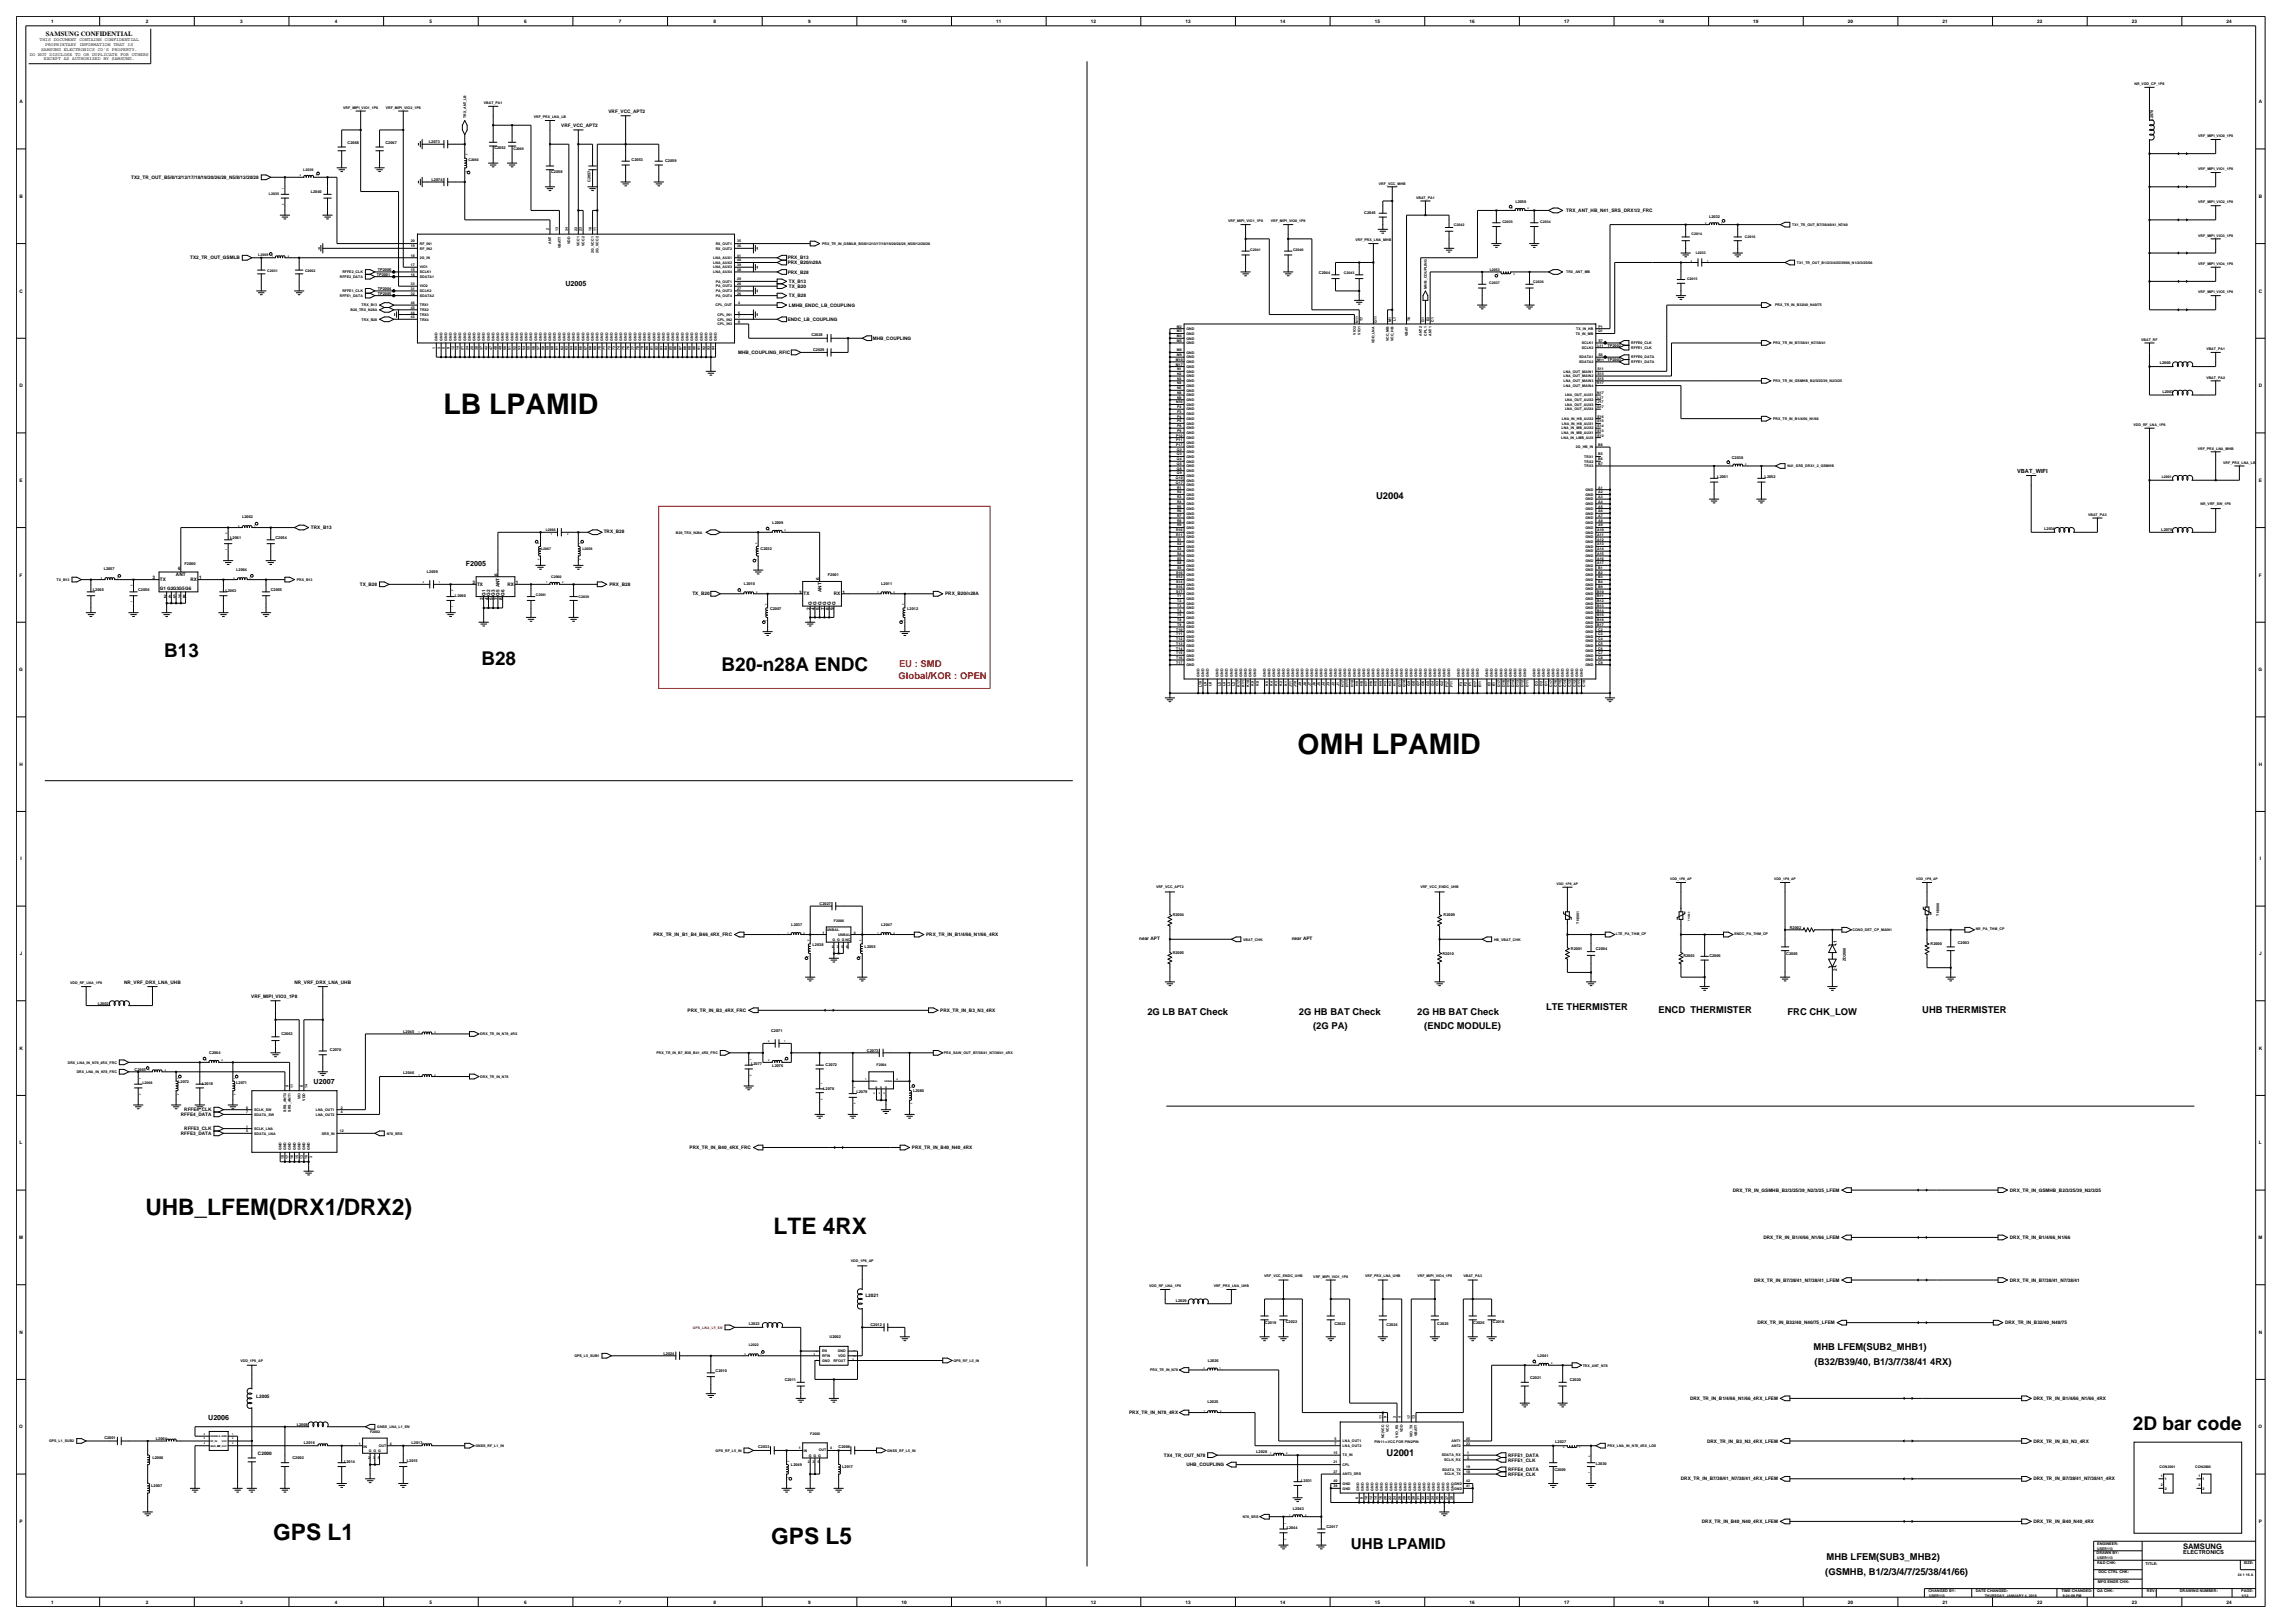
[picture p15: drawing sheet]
<svg xmlns="http://www.w3.org/2000/svg" width="420mm" height="297mm" viewBox="0 0 420 297" stroke-linecap="round" stroke-linejoin="round" font-family="sans-serif">
<defs><g id="words">
<g font-size="5.2">
<text x="81.2" y="75.7">LB LPAMID</text>
<text x="237.5" y="137.9">OMH LPAMID</text>
</g>
<g font-size="4.2">
<text x="26.6" y="222.3">UHB_LFEM(DRX1/DRX2)</text>
<text x="141.6" y="225.8">LTE 4RX</text>
<text x="50" y="281.9">GPS L1</text>
<text x="141.1" y="282.5">GPS L5</text>
</g>
<g font-size="3.5">
<text x="30.1" y="120.1">B13</text>
<text x="88.1" y="121.6">B28</text>
<text x="132" y="122.7">B20-n28A ENDC</text>
<text x="390.3" y="261.7">2D bar code</text>
</g>
<text font-size="2.8" x="247.2" y="283.4">UHB LPAMID</text>
<g font-size="1.7">
<text x="251.8" y="91.3">U2004</text>
<text x="210" y="185.7">2G LB BAT Check</text>
<text x="237.7" y="185.7">2G HB BAT Check</text>
<text x="259.3" y="185.7">2G HB BAT Check</text>
<text x="282.9" y="184.9">LTE THERMISTER</text>
<text x="303.5" y="185.3">ENCD THERMISTER</text>
<text x="327.1" y="185.7">FRC CHK_LOW</text>
<text x="351.8" y="185.3">UHB THERMISTER</text>
<text x="240.3" y="188.3">(2G PA)</text>
<text x="260.6" y="188.3">(ENDC MODULE)</text>
<text x="331.9" y="247">MHB LFEM(SUB2_MHB1)</text>
<text x="332.1" y="249.8">(B32/B39/40, B1/3/7/38/41 4RX)</text>
<text x="253.8" y="266.5">U2001</text>
<text x="334.3" y="285.5">MHB LFEM(SUB3_MHB2)</text>
<text x="334" y="288.1">(GSMHB, B1/2/3/4/7/25/38/41/66)</text>
</g>
<g font-size="1.7" fill="#f00">
<text x="164.5" y="124.2">Global/KOR : OPEN</text>
<text x="164.5" y="122">EU : SMD</text>
</g>
<text font-size="1.4" x="399.5" y="283.4">SAMSUNG</text>
<g font-size="1.3">
<text x="103.5" y="52.4">U2005</text>
<text x="85.3" y="103.5">F2005</text>
<text x="57.4" y="198.3">U2007</text>
<text x="38.1" y="259.8">U2006</text>
</g>
<text font-size="1.2" x="8.4" y="6.5">SAMSUNG CONFIDENTIAL</text>
<g font-size="1">
<text x="369.1" y="86.5">VBAT_WIFI</text>
<text x="399.5" y="284.4">ELECTRONICS</text>
</g>
<g font-size=".9">
<text x="9.3" y="4.2">1</text>
<text x="26.7" y="4.2">2</text>
<text x="44" y="4.2">3</text>
<text x="61.3" y="4.2">4</text>
<text x="78.6" y="4.2">5</text>
<text x="95.9" y="4.2">6</text>
<text x="113.3" y="4.2">7</text>
<text x="130.6" y="4.2">8</text>
<text x="147.9" y="4.2">9</text>
<text x="165" y="4.2">10</text>
<text x="182.3" y="4.2">11</text>
<text x="199.6" y="4.2">12</text>
<text x="217" y="4.2">13</text>
<text x="234.3" y="4.2">14</text>
<text x="251.6" y="4.2">15</text>
<text x="268.9" y="4.2">16</text>
<text x="286.2" y="4.2">17</text>
<text x="303.6" y="4.2">18</text>
<text x="320.9" y="4.2">19</text>
<text x="338.2" y="4.2">20</text>
<text x="355.5" y="4.2">21</text>
<text x="372.8" y="4.2">22</text>
<text x="390.2" y="4.2">23</text>
<text x="407.5" y="4.2">24</text>
<text x="5.4" y="10.2">DO NOT DISCLOSE TO OR DUPLICATE FOR OTHERS</text>
<text x="7.3" y="7.6">THIS DOCUMENT CONTAINS CONFIDENTIAL</text>
<text x="7.5" y="9.3">SAMSUNG ELECTRONICS CO'S PROPERTY.</text>
<text x="8" y="11">EXCEPT AS AUTHORIZED BY SAMSUNG.</text>
<text x="8.3" y="8.4">PROPRIETARY INFORMATION THAT IS</text>
<text x="3.6" y="18.9">A</text>
<text x="102.7" y="23.2">VRF_VCC_APT2</text>
<text x="111.4" y="20.6">VRF_VCC_APT2</text>
<text x="413.4" y="18.9">A</text>
<text x="24" y="32.7">TX2_TR_OUT_B5/8/12/13/17/18/19/20/26/28_N5/8/12/20/28</text>
<text x="3.6" y="36.2">B</text>
<text x="286.6" y="38.8">TRX_ANT_HB_N41_SRS_DRX1/2_FRC</text>
<text x="413.4" y="36.2">B</text>
<text x="34.8" y="47.5">TX2_TR_OUT_GSMLB</text>
<text x="144.2" y="47.5">PRX_B13</text>
<text x="3.6" y="53.5">C</text>
<text x="144.2" y="50.1">PRX_B28</text>
<text x="144.2" y="48.3">PRX_B20/n28A</text>
<text x="144.4" y="52.7">TX_B20</text>
<text x="144.4" y="51.8">TX_B13</text>
<text x="413.4" y="53.5">C</text>
<text x="144.2" y="58.7">ENDC_LB_COUPLING</text>
<text x="144.4" y="54.4">TX_B28</text>
<text x="144.4" y="56.1">LMHB_ENDC_LB_COUPLING</text>
<text x="135.1" y="64.8">MHB_COUPLING_RFIC</text>
<text x="159.8" y="62.2">MHB_COUPLING</text>
<text x="3.6" y="70.9">D</text>
<text x="413.4" y="70.9">D</text>
<text x="3.6" y="88.2">E</text>
<text x="413.4" y="88.2">E</text>
<text x="56.9" y="96.8">TRX_B13</text>
<text x="110.5" y="97.5">TRX_B28</text>
<text x="3.6" y="105.5">F</text>
<text x="27.9" y="105.9">3</text>
<text x="29.2" y="108">G1 G2G3G5G6</text>
<text x="29.3" y="106.4">TX</text>
<text x="32.2" y="105.5">ANT</text>
<text x="32.6" y="104.2">6</text>
<text x="34.8" y="106.4">RX</text>
<text x="36.4" y="105.9">1</text>
<text x="65.9" y="107.2">TX_B28</text>
<text x="86.5" y="106.9">3</text>
<text x="87.3" y="107.2">TX</text>
<text x="91.1" y="105.4" transform="rotate(-90 91.1 105.4)">6</text>
<text x="92.9" y="107.2">RX</text>
<text x="94.4" y="106.9">1</text>
<text x="111.5" y="107.2">PRX_B28</text>
<text x="150" y="106.2" transform="rotate(-90 150 106.2)">6</text>
<text x="413.4" y="105.5">F</text>
<text x="30" y="109.3">2</text>
<text x="30.9" y="109.3">4</text>
<text x="31.7" y="109.3">5</text>
<text x="32.6" y="109.3">7</text>
<text x="33.4" y="109.3">8</text>
<text x="88.5" y="109.8" transform="rotate(-90 88.5 109.8)">2</text>
<text x="88.8" y="109" transform="rotate(-90 88.8 109)">G1</text>
<text x="89.4" y="109.8" transform="rotate(-90 89.4 109.8)">4</text>
<text x="89.7" y="109" transform="rotate(-90 89.7 109)">G2</text>
<text x="90.3" y="109.8" transform="rotate(-90 90.3 109.8)">5</text>
<text x="90.6" y="109" transform="rotate(-90 90.6 109)">G3</text>
<text x="91.1" y="109.8" transform="rotate(-90 91.1 109.8)">7</text>
<text x="91.4" y="109" transform="rotate(-90 91.4 109)">G5 ANT</text>
<text x="92" y="109.8" transform="rotate(-90 92 109.8)">8</text>
<text x="92.3" y="109" transform="rotate(-90 92.3 109)">G6</text>
<text x="126.7" y="109">TX_B20</text>
<text x="146.2" y="108.7">3</text>
<text x="147.1" y="109">TX</text>
<text x="148.3" y="111.6" transform="rotate(-90 148.3 111.6)">2</text>
<text x="148.6" y="110.7" transform="rotate(-90 148.6 110.7)">G</text>
<text x="149.1" y="111.6" transform="rotate(-90 149.1 111.6)">4</text>
<text x="149.4" y="110.7" transform="rotate(-90 149.4 110.7)">G</text>
<text x="150" y="111.6" transform="rotate(-90 150 111.6)">5</text>
<text x="150.3" y="110.7" transform="rotate(-90 150.3 110.7)">G</text>
<text x="150.3" y="108.4" transform="rotate(-90 150.3 108.4)">ANT</text>
<text x="150.9" y="111.6" transform="rotate(-90 150.9 111.6)">7</text>
<text x="151.2" y="110.7" transform="rotate(-90 151.2 110.7)">G</text>
<text x="151.7" y="111.6" transform="rotate(-90 151.7 111.6)">8</text>
<text x="152.1" y="110.7" transform="rotate(-90 152.1 110.7)">G</text>
<text x="152.6" y="109">RX</text>
<text x="152.6" y="111.6" transform="rotate(-90 152.6 111.6)">9</text>
<text x="152.9" y="110.7" transform="rotate(-90 152.9 110.7)">G</text>
<text x="154.2" y="108.7">1</text>
<text x="173" y="109">PRX_B20/n28A</text>
<text x="3.5" y="122.8">G</text>
<text x="413.3" y="122.8">G</text>
<text x="3.6" y="140.2">H</text>
<text x="413.4" y="140.2">H</text>
<text x="3.7" y="157.5">I</text>
<text x="413.5" y="157.5">I</text>
<text x="119.6" y="171.3">PRX_TR_IN_B1_B4_B66_4RX_FRC</text>
<text x="169.5" y="171.3">PRX_TR_IN_B1/4/66_N1/66_4RX</text>
<text x="208.5" y="172.1">near APT</text>
<text x="236.4" y="172.1">near APT</text>
<text x="336.1" y="172.5" transform="rotate(-90 336.1 172.5)">1</text>
<text x="3.6" y="174.8">J</text>
<text x="336.1" y="177.8" transform="rotate(-90 336.1 177.8)">2</text>
<text x="413.4" y="174.8">J</text>
<text x="22.7" y="180.1">NR_VRF_DRX_LNA_UHB</text>
<text x="46" y="182.6">VRF_MIPI_VIO3_1P8</text>
<text x="53.9" y="180.1">NR_VRF_DRX_LNA_UHB</text>
<text x="125.8" y="185.2">PRX_TR_IN_B3_4RX_FRC</text>
<text x="172.1" y="185.2">PRX_TR_IN_B3_N3_4RX</text>
<text x="3.6" y="192.1">K</text>
<text x="413.4" y="192.1">K</text>
<text x="33.7" y="203.4">RFFE4_CLK</text>
<text x="3.6" y="209.4">L</text>
<text x="33.1" y="207.7">RFFE3_DATA</text>
<text x="33.1" y="204.2">RFFE4_DATA</text>
<text x="33.7" y="206.8">RFFE3_CLK</text>
<text x="413.4" y="209.4">L</text>
<text x="126.2" y="210.3">PRX_TR_IN_B40_4RX_FRC</text>
<text x="166.9" y="210.3">PRX_TR_IN_B40_N40_4RX</text>
<text x="317.1" y="218.1">DRX_TR_IN_GSMHB_B2/3/25/39_N2/3/25_LFEM</text>
<text x="367.8" y="218.1">DRX_TR_IN_GSMHB_B2/3/25/39_N2/3/25</text>
<text x="3.5" y="226.7">M</text>
<text x="322.7" y="226.7">DRX_TR_IN_B1/4/66_N1/66_LFEM</text>
<text x="367.8" y="226.7">DRX_TR_IN_B1/4/66_N1/66</text>
<text x="413.3" y="226.7">M</text>
<text x="158.4" y="237.4">L2021</text>
<text x="321" y="234.5">DRX_TR_IN_B7/38/41_N7/38/41_LFEM</text>
<text x="367.8" y="234.5">DRX_TR_IN_B7/38/41_N7/38/41</text>
<text x="3.6" y="244.1">N</text>
<text x="321.6" y="242.3">DRX_TR_IN_B32/40_N40/75_LFEM</text>
<text x="366.9" y="242.3">DRX_TR_IN_B32/40_N40/75</text>
<text x="413.4" y="244.1">N</text>
<text x="46.9" y="255.8">L2005</text>
<text x="309.3" y="256.2">DRX_TR_IN_B1/4/66_N1/66_4RX_LFEM</text>
<text x="372.1" y="256.2">DRX_TR_IN_B1/4/66_N1/66_4RX</text>
<text x="3.5" y="261.4">O</text>
<text x="206.6" y="258.8">PRX_TR_IN_N78_4RX</text>
<text x="312.4" y="264">DRX_TR_IN_B3_N3_4RX_LFEM</text>
<text x="372.1" y="264">DRX_TR_IN_B3_N3_4RX</text>
<text x="413.3" y="261.4">O</text>
<text x="47.2" y="266.2">C2000</text>
<text x="213" y="266.6">TX4_TR_OUT_N78</text>
<text x="217.1" y="268.3">UHB_COUPLING</text>
<text x="276" y="266.6">RFFE1_DATA</text>
<text x="276" y="269.2">RFFE4_DATA</text>
<text x="276" y="267.5">RFFE1_CLK</text>
<text x="276" y="270">RFFE4_CLK</text>
<text x="307.6" y="270.9">DRX_TR_IN_B7/38/41_N7/38/41_4RX_LFEM</text>
<text x="372.1" y="270.9">DRX_TR_IN_B7/38/41_N7/38/41_4RX</text>
<text x="3.6" y="278.7">P</text>
<text x="311.5" y="278.7">DRX_TR_IN_B40_N40_4RX_LFEM</text>
<text x="372.1" y="278.7">DRX_TR_IN_B40_N40_4RX</text>
<text x="413.4" y="278.7">P</text>
<text x="9.3" y="293.4">1</text>
<text x="26.7" y="293.4">2</text>
<text x="44" y="293.4">3</text>
<text x="61.3" y="293.4">4</text>
<text x="78.6" y="293.4">5</text>
<text x="95.9" y="293.4">6</text>
<text x="113.3" y="293.4">7</text>
<text x="130.6" y="293.4">8</text>
<text x="147.9" y="293.4">9</text>
<text x="165" y="293.4">10</text>
<text x="182.3" y="293.4">11</text>
<text x="199.6" y="293.4">12</text>
<text x="217" y="293.4">13</text>
<text x="234.3" y="293.4">14</text>
<text x="251.6" y="293.4">15</text>
<text x="268.9" y="293.4">16</text>
<text x="286.2" y="293.4">17</text>
<text x="303.6" y="293.4">18</text>
<text x="320.9" y="293.4">19</text>
<text x="338.2" y="293.4">20</text>
<text x="355.5" y="293.4">21</text>
<text x="372.8" y="293.4">22</text>
<text x="390.2" y="293.4">23</text>
<text x="407.5" y="293.4">24</text>
</g>
<g font-size=".7">
<text x="390.6" y="15.6">NR_VDD_CP_1P8</text>
<text x="62.8" y="19.9">VRF_MIPI_VIO1_1P8</text>
<text x="70.6" y="19.9">VRF_MIPI_VIO2_1P8</text>
<text x="85.3" y="21.6" transform="rotate(-90 85.3 21.6)">TRX_ANT_LB</text>
<text x="88.6" y="19">VBAT_PA1</text>
<text x="97.7" y="21.6">VRF_PRX_LNA_LB</text>
<text x="394.1" y="22.1" transform="rotate(-90 394.1 22.1)">L2070</text>
<text x="63.6" y="26.4">C2068</text>
<text x="70.6" y="26.4">C2067</text>
<text x="78.5" y="26.2">L2073</text>
<text x="85.7" y="29.4">C2066</text>
<text x="90.5" y="27.3">C2052</text>
<text x="94" y="27.5">C2069</text>
<text x="115.6" y="29.4">C2053</text>
<text x="121.7" y="29.7">C2059</text>
<text x="402.3" y="25.1">VRF_MIPI_VIO0_1P8</text>
<text x="49.2" y="35.7">L2035</text>
<text x="55.5" y="31.4">L2039</text>
<text x="56.9" y="35.3">L2040</text>
<text x="79" y="33.1">L2074</text>
<text x="100.9" y="31.7">C2058</text>
<text x="108.1" y="33.3" transform="rotate(-90 108.1 33.3)">C2057</text>
<text x="252.3" y="33.8">VRF_VCC_MHB</text>
<text x="402.3" y="31.2">VRF_MIPI_VIO1_1P8</text>
<text x="224.8" y="40.7">VRF_MIPI_VIO1_1P8</text>
<text x="232.6" y="40.7">VRF_MIPI_VIO0_1P8</text>
<text x="249.7" y="39.2">C2045</text>
<text x="259.2" y="36.4">VBAT_PA1</text>
<text x="266.1" y="41.3">C2042</text>
<text x="274.9" y="40.9">C2035</text>
<text x="277.3" y="37.2">L2050</text>
<text x="281.9" y="40.9">C2034</text>
<text x="312.8" y="39.8">L2032</text>
<text x="328" y="41.3">TX1_TR_OUT_B7/38/40/41_N7/40</text>
<text x="402.3" y="37.2">VRF_MIPI_VIO2_1P8</text>
<text x="47.3" y="46.8">L2069</text>
<text x="75.2" y="44.4">20</text>
<text x="75.2" y="47">18</text>
<text x="75.2" y="45.2">19</text>
<text x="76.8" y="44.8">RF_IN1</text>
<text x="76.8" y="47.4">2G_IN</text>
<text x="76.8" y="45.7">RF_IN2</text>
<text x="100.4" y="42.1" transform="rotate(-90 100.4 42.1)">2</text>
<text x="100.9" y="44.6" transform="rotate(-90 100.9 44.6)">ANT</text>
<text x="102.2" y="42.3" transform="rotate(-90 102.2 42.3)">13</text>
<text x="102.6" y="45.4" transform="rotate(-90 102.6 45.4)">VBATT</text>
<text x="103.9" y="42.3" transform="rotate(-90 103.9 42.3)">34</text>
<text x="104.3" y="44.6" transform="rotate(-90 104.3 44.6)">VDD</text>
<text x="105.6" y="42.3" transform="rotate(-90 105.6 42.3)">22</text>
<text x="106.1" y="45" transform="rotate(-90 106.1 45)">VCC1</text>
<text x="106.5" y="42.3" transform="rotate(-90 106.5 42.3)">23</text>
<text x="106.9" y="45" transform="rotate(-90 106.9 45)">VCC2</text>
<text x="108.2" y="42.3" transform="rotate(-90 108.2 42.3)">10</text>
<text x="108.7" y="46.2" transform="rotate(-90 108.7 46.2)">2G_VCC1</text>
<text x="109.1" y="42.3" transform="rotate(-90 109.1 42.3)">11</text>
<text x="109.5" y="46.2" transform="rotate(-90 109.5 46.2)">2G_VCC2</text>
<text x="130.5" y="47.4">LNA_AUX1</text>
<text x="131" y="44.8">RX_OUT1</text>
<text x="131" y="45.7">RX_OUT2</text>
<text x="134.9" y="47">41</text>
<text x="134.9" y="44.4">35</text>
<text x="134.9" y="45.2">36</text>
<text x="134.9" y="47.8">40</text>
<text x="150.4" y="44.8">PRX_TR_IN_GSMLB_B5/8/12/13/17/18/19/20/26/28_N5/8/12/20/28</text>
<text x="228.8" y="45.9">C2041</text>
<text x="236.6" y="45.9">C2040</text>
<text x="248.1" y="44.2">VRF_PRX_LNA_MHB</text>
<text x="309.6" y="43.1">C2014</text>
<text x="310.3" y="46.5">L2033</text>
<text x="319.3" y="43.5">C2016</text>
<text x="402.3" y="43.3">VRF_MIPI_VIO3_1P8</text>
<text x="48.9" y="49.8">C2031</text>
<text x="55.8" y="49.8">C2062</text>
<text x="62.2" y="50.9">RFFE2_DATA</text>
<text x="62.7" y="53.5">RFFE1_CLK</text>
<text x="62.7" y="50">RFFE2_CLK</text>
<text x="68.9" y="50.5">TP2001</text>
<text x="69.2" y="49.6">TP2000</text>
<text x="69.2" y="53.9">TP2005</text>
<text x="69.2" y="53">TP2004</text>
<text x="75.2" y="53">31</text>
<text x="75.2" y="53.9">32</text>
<text x="75.2" y="52.2">33</text>
<text x="75.2" y="49.6">15</text>
<text x="75.2" y="50.4">16</text>
<text x="75.2" y="48.7">17</text>
<text x="76.8" y="53.5">SCLK2</text>
<text x="76.8" y="52.6">VIO2</text>
<text x="76.8" y="50">SCLK1</text>
<text x="76.8" y="50.9">SDATA1</text>
<text x="76.8" y="49.1">VIO1</text>
<text x="130.5" y="50">LNA_AUX4</text>
<text x="130.5" y="49.1">LNA_AUX3</text>
<text x="130.5" y="48.3">LNA_AUX2</text>
<text x="131" y="53.5">PA_OUT3</text>
<text x="131" y="52.6">PA_OUT2</text>
<text x="131" y="51.7">PA_OUT1</text>
<text x="134.9" y="49.6">38</text>
<text x="134.9" y="48.7">39</text>
<text x="134.9" y="53">27</text>
<text x="134.9" y="52.2">28</text>
<text x="134.9" y="51.3">29</text>
<text x="134.9" y="53.9">26</text>
<text x="241.4" y="50.1">C2044</text>
<text x="245.9" y="50.1">C2043</text>
<text x="261.1" y="52.8" transform="rotate(-90 261.1 52.8)">MHB_COUPLING</text>
<text x="272.6" y="51.9">C2037</text>
<text x="272.6" y="49.5">L2053</text>
<text x="280.6" y="51.7">C2036</text>
<text x="286.6" y="50">TRX_ANT_MB</text>
<text x="308.7" y="51.3">C2015</text>
<text x="328.8" y="48.3">TX1_TR_OUT_B1/2/3/4/25/39/66_N1/2/3/25/66</text>
<text x="402.3" y="48.5">VRF_MIPI_VIO4_1P8</text>
<text x="402.3" y="53.7">VRF_MIPI_VIO5_1P8</text>
<text x="62.2" y="54.3">RFFE1_DATA</text>
<text x="64.1" y="56.9">B20_TRX_N28A</text>
<text x="66.2" y="58.7">TRX_B28</text>
<text x="66.2" y="56.1">TRX_B13</text>
<text x="75.2" y="58.2">43</text>
<text x="75.2" y="57.4">44</text>
<text x="75.2" y="56.5">45</text>
<text x="75.2" y="55.6">46</text>
<text x="76.8" y="58.7">TRX4</text>
<text x="76.8" y="57.8">TRX3</text>
<text x="76.8" y="56.9">TRX2</text>
<text x="76.8" y="56.1">TRX1</text>
<text x="76.8" y="54.3">SDATA2</text>
<text x="130.9" y="56.1">CPL_OUT</text>
<text x="131" y="54.3">PA_OUT4</text>
<text x="131.3" y="59.5">CPL_IN3</text>
<text x="131.3" y="58.7">CPL_IN2</text>
<text x="131.3" y="57.8">CPL_IN1</text>
<text x="135.1" y="59.1">8</text>
<text x="135.1" y="58.2">7</text>
<text x="135.1" y="57.4">6</text>
<text x="135.1" y="55.6">4</text>
<text x="215.4" y="60">M2</text>
<text x="248.5" y="59" transform="rotate(-90 248.5 59)">N11</text>
<text x="249.4" y="58.8" transform="rotate(-90 249.4 58.8)">T7</text>
<text x="252" y="59" transform="rotate(-90 252 59)">Q11</text>
<text x="254.6" y="58.9" transform="rotate(-90 254.6 58.9)">M1</text>
<text x="255.5" y="58.8" transform="rotate(-90 255.5 58.8)">L1</text>
<text x="258.1" y="58.8" transform="rotate(-90 258.1 58.8)">T6</text>
<text x="260.7" y="58.9" transform="rotate(-90 260.7 58.9)">G1</text>
<text x="261.5" y="58.8" transform="rotate(-90 261.5 58.8)">E2</text>
<text x="262.4" y="58.8" transform="rotate(-90 262.4 58.8)">C1</text>
<text x="292.5" y="60">P1</text>
<text x="324.9" y="56.1">PRX_TR_IN_B32/40_N40/75</text>
<text x="79.7" y="63.8" transform="rotate(-90 79.7 63.8)">1</text>
<text x="80.1" y="62.3" transform="rotate(-90 80.1 62.3)">GND</text>
<text x="80.5" y="63.8" transform="rotate(-90 80.5 63.8)">3</text>
<text x="81" y="62.3" transform="rotate(-90 81 62.3)">GND</text>
<text x="81.4" y="63.8" transform="rotate(-90 81.4 63.8)">5</text>
<text x="81.8" y="62.3" transform="rotate(-90 81.8 62.3)">GND</text>
<text x="82.3" y="63.8" transform="rotate(-90 82.3 63.8)">9</text>
<text x="82.7" y="62.3" transform="rotate(-90 82.7 62.3)">GND</text>
<text x="83.1" y="64" transform="rotate(-90 83.1 64)">12</text>
<text x="83.6" y="62.3" transform="rotate(-90 83.6 62.3)">GND</text>
<text x="84" y="64" transform="rotate(-90 84 64)">14</text>
<text x="84.4" y="62.3" transform="rotate(-90 84.4 62.3)">GND</text>
<text x="84.8" y="64" transform="rotate(-90 84.8 64)">21</text>
<text x="85.3" y="62.3" transform="rotate(-90 85.3 62.3)">GND</text>
<text x="85.7" y="64" transform="rotate(-90 85.7 64)">24</text>
<text x="86.2" y="62.3" transform="rotate(-90 86.2 62.3)">GND</text>
<text x="86.6" y="64" transform="rotate(-90 86.6 64)">25</text>
<text x="87" y="62.3" transform="rotate(-90 87 62.3)">GND</text>
<text x="87.5" y="64" transform="rotate(-90 87.5 64)">30</text>
<text x="87.9" y="62.3" transform="rotate(-90 87.9 62.3)">GND</text>
<text x="88.3" y="64" transform="rotate(-90 88.3 64)">37</text>
<text x="88.7" y="62.3" transform="rotate(-90 88.7 62.3)">GND</text>
<text x="89.2" y="64" transform="rotate(-90 89.2 64)">42</text>
<text x="89.6" y="62.3" transform="rotate(-90 89.6 62.3)">GND</text>
<text x="90.1" y="64" transform="rotate(-90 90.1 64)">47</text>
<text x="90.5" y="62.3" transform="rotate(-90 90.5 62.3)">GND</text>
<text x="90.9" y="64" transform="rotate(-90 90.9 64)">48</text>
<text x="91.4" y="62.3" transform="rotate(-90 91.4 62.3)">GND</text>
<text x="91.8" y="64" transform="rotate(-90 91.8 64)">49</text>
<text x="92.2" y="62.3" transform="rotate(-90 92.2 62.3)">GND</text>
<text x="92.6" y="64" transform="rotate(-90 92.6 64)">50</text>
<text x="93.1" y="62.3" transform="rotate(-90 93.1 62.3)">GND</text>
<text x="93.5" y="64" transform="rotate(-90 93.5 64)">51</text>
<text x="93.9" y="62.3" transform="rotate(-90 93.9 62.3)">GND</text>
<text x="94.4" y="64" transform="rotate(-90 94.4 64)">52</text>
<text x="94.8" y="62.3" transform="rotate(-90 94.8 62.3)">GND</text>
<text x="95.3" y="64" transform="rotate(-90 95.3 64)">53</text>
<text x="95.7" y="62.3" transform="rotate(-90 95.7 62.3)">GND</text>
<text x="96.1" y="64" transform="rotate(-90 96.1 64)">54</text>
<text x="96.5" y="62.3" transform="rotate(-90 96.5 62.3)">GND</text>
<text x="97" y="64" transform="rotate(-90 97 64)">55</text>
<text x="97.4" y="62.3" transform="rotate(-90 97.4 62.3)">GND</text>
<text x="97.8" y="64" transform="rotate(-90 97.8 64)">56</text>
<text x="98.3" y="62.3" transform="rotate(-90 98.3 62.3)">GND</text>
<text x="98.7" y="64" transform="rotate(-90 98.7 64)">57</text>
<text x="99.2" y="62.3" transform="rotate(-90 99.2 62.3)">GND</text>
<text x="99.6" y="64" transform="rotate(-90 99.6 64)">58</text>
<text x="100" y="62.3" transform="rotate(-90 100 62.3)">GND</text>
<text x="100.4" y="64" transform="rotate(-90 100.4 64)">59</text>
<text x="100.9" y="62.3" transform="rotate(-90 100.9 62.3)">GND</text>
<text x="101.3" y="64" transform="rotate(-90 101.3 64)">60</text>
<text x="101.7" y="62.3" transform="rotate(-90 101.7 62.3)">GND</text>
<text x="102.2" y="64" transform="rotate(-90 102.2 64)">61</text>
<text x="102.6" y="62.3" transform="rotate(-90 102.6 62.3)">GND</text>
<text x="103.1" y="64" transform="rotate(-90 103.1 64)">62</text>
<text x="103.5" y="62.3" transform="rotate(-90 103.5 62.3)">GND</text>
<text x="103.9" y="64" transform="rotate(-90 103.9 64)">63</text>
<text x="104.3" y="62.3" transform="rotate(-90 104.3 62.3)">GND</text>
<text x="104.8" y="64" transform="rotate(-90 104.8 64)">64</text>
<text x="105.2" y="62.3" transform="rotate(-90 105.2 62.3)">GND</text>
<text x="105.6" y="64" transform="rotate(-90 105.6 64)">65</text>
<text x="106.1" y="62.3" transform="rotate(-90 106.1 62.3)">GND</text>
<text x="106.5" y="64" transform="rotate(-90 106.5 64)">66</text>
<text x="106.9" y="62.3" transform="rotate(-90 106.9 62.3)">GND</text>
<text x="107.4" y="64" transform="rotate(-90 107.4 64)">67</text>
<text x="107.8" y="62.3" transform="rotate(-90 107.8 62.3)">GND</text>
<text x="108.2" y="64" transform="rotate(-90 108.2 64)">68</text>
<text x="108.7" y="62.3" transform="rotate(-90 108.7 62.3)">GND</text>
<text x="109.1" y="64" transform="rotate(-90 109.1 64)">69</text>
<text x="109.5" y="62.3" transform="rotate(-90 109.5 62.3)">GND</text>
<text x="110" y="64" transform="rotate(-90 110 64)">70</text>
<text x="110.4" y="62.3" transform="rotate(-90 110.4 62.3)">GND</text>
<text x="110.8" y="64" transform="rotate(-90 110.8 64)">71</text>
<text x="111.3" y="62.3" transform="rotate(-90 111.3 62.3)">GND</text>
<text x="111.7" y="64" transform="rotate(-90 111.7 64)">72</text>
<text x="112.1" y="62.3" transform="rotate(-90 112.1 62.3)">GND</text>
<text x="112.6" y="64" transform="rotate(-90 112.6 64)">73</text>
<text x="113" y="62.3" transform="rotate(-90 113 62.3)">GND</text>
<text x="113.4" y="64" transform="rotate(-90 113.4 64)">74</text>
<text x="113.9" y="62.3" transform="rotate(-90 113.9 62.3)">GND</text>
<text x="114.3" y="64" transform="rotate(-90 114.3 64)">75</text>
<text x="114.7" y="62.3" transform="rotate(-90 114.7 62.3)">GND</text>
<text x="115.2" y="64" transform="rotate(-90 115.2 64)">76</text>
<text x="115.6" y="62.3" transform="rotate(-90 115.6 62.3)">GND</text>
<text x="116" y="64" transform="rotate(-90 116 64)">77</text>
<text x="116.5" y="62.3" transform="rotate(-90 116.5 62.3)">GND</text>
<text x="116.9" y="64" transform="rotate(-90 116.9 64)">78</text>
<text x="117.3" y="62.3" transform="rotate(-90 117.3 62.3)">GND</text>
<text x="117.8" y="64" transform="rotate(-90 117.8 64)">79</text>
<text x="118.2" y="62.3" transform="rotate(-90 118.2 62.3)">GND</text>
<text x="118.6" y="64" transform="rotate(-90 118.6 64)">80</text>
<text x="119.1" y="62.3" transform="rotate(-90 119.1 62.3)">GND</text>
<text x="119.5" y="64" transform="rotate(-90 119.5 64)">81</text>
<text x="119.9" y="62.3" transform="rotate(-90 119.9 62.3)">GND</text>
<text x="120.4" y="64" transform="rotate(-90 120.4 64)">82</text>
<text x="120.8" y="62.3" transform="rotate(-90 120.8 62.3)">GND</text>
<text x="121.2" y="64" transform="rotate(-90 121.2 64)">83</text>
<text x="121.7" y="62.3" transform="rotate(-90 121.7 62.3)">GND</text>
<text x="122.1" y="64" transform="rotate(-90 122.1 64)">84</text>
<text x="122.5" y="62.3" transform="rotate(-90 122.5 62.3)">GND</text>
<text x="123" y="64" transform="rotate(-90 123 64)">85</text>
<text x="123.4" y="62.3" transform="rotate(-90 123.4 62.3)">GND</text>
<text x="123.8" y="64" transform="rotate(-90 123.8 64)">86</text>
<text x="124.3" y="62.3" transform="rotate(-90 124.3 62.3)">GND</text>
<text x="124.7" y="64" transform="rotate(-90 124.7 64)">87</text>
<text x="125.1" y="62.3" transform="rotate(-90 125.1 62.3)">GND</text>
<text x="125.6" y="64" transform="rotate(-90 125.6 64)">88</text>
<text x="126" y="62.3" transform="rotate(-90 126 62.3)">GND</text>
<text x="126.4" y="64" transform="rotate(-90 126.4 64)">89</text>
<text x="126.9" y="62.3" transform="rotate(-90 126.9 62.3)">GND</text>
<text x="127.3" y="64" transform="rotate(-90 127.3 64)">90</text>
<text x="127.7" y="62.3" transform="rotate(-90 127.7 62.3)">GND</text>
<text x="128.2" y="64" transform="rotate(-90 128.2 64)">91</text>
<text x="128.6" y="62.3" transform="rotate(-90 128.6 62.3)">GND</text>
<text x="129" y="64" transform="rotate(-90 129 64)">92</text>
<text x="129.5" y="62.3" transform="rotate(-90 129.5 62.3)">GND</text>
<text x="129.9" y="64" transform="rotate(-90 129.9 64)">93</text>
<text x="130.3" y="62.3" transform="rotate(-90 130.3 62.3)">GND</text>
<text x="130.8" y="64" transform="rotate(-90 130.8 64)">94</text>
<text x="131.2" y="62.3" transform="rotate(-90 131.2 62.3)">GND</text>
<text x="148.5" y="61.5">C2028</text>
<text x="148.8" y="64.3">C2029</text>
<text x="215.4" y="60.8">M3</text>
<text x="215.4" y="61.7">M4</text>
<text x="215.4" y="62.6">M5</text>
<text x="215.4" y="64.3">M8</text>
<text x="215.4" y="65.2">M9</text>
<text x="217.1" y="61.3">GND</text>
<text x="217.1" y="62.1">GND</text>
<text x="217.1" y="63">GND</text>
<text x="217.1" y="64.7">GND</text>
<text x="217.1" y="65.6">GND</text>
<text x="217.1" y="60.4">GND</text>
<text x="248.1" y="61.2" transform="rotate(-90 248.1 61.2)">VIO2</text>
<text x="249" y="61.2" transform="rotate(-90 249 61.2)">VIO1</text>
<text x="251.6" y="62.8" transform="rotate(-90 251.6 62.8)">VDD_LNA</text>
<text x="254.2" y="62.5" transform="rotate(-90 254.2 62.5)">VCC_MB</text>
<text x="255" y="62.4" transform="rotate(-90 255 62.4)">VCC_HB</text>
<text x="257.6" y="61.5" transform="rotate(-90 257.6 61.5)">VBAT</text>
<text x="260.2" y="61.4" transform="rotate(-90 260.2 61.4)">ANT2</text>
<text x="261.1" y="61.4" transform="rotate(-90 261.1 61.4)">CPL1</text>
<text x="262" y="61.4" transform="rotate(-90 262 61.4)">ANT1</text>
<text x="288.4" y="61.3">TX_IN_MB</text>
<text x="288.5" y="60.4">TX_IN_HB</text>
<text x="289" y="65.6">SDATA1</text>
<text x="289.5" y="63">SCLK1</text>
<text x="289.5" y="63.9">SCLK2</text>
<text x="292.3" y="63.4">L11</text>
<text x="292.5" y="60.8">Q1</text>
<text x="292.5" y="65.2">S6</text>
<text x="292.5" y="62.6">S7</text>
<text x="294.2" y="63.4">TP2002</text>
<text x="298.5" y="65.6">RFFE0_DATA</text>
<text x="298.5" y="63">RFFE0_CLK</text>
<text x="298.5" y="63.9">RFFE1_CLK</text>
<text x="324.5" y="63">PRX_TR_IN_B7/38/41_N7/38/41</text>
<text x="391.9" y="62.3">VBAT_RF</text>
<text x="403.8" y="64.1">VBAT_PA1</text>
<text x="215.2" y="66">M10</text>
<text x="215.2" y="66.9">M17</text>
<text x="215.4" y="68.6">N2</text>
<text x="215.4" y="69.5">N3</text>
<text x="215.4" y="70.3">N4</text>
<text x="215.4" y="71.2">N5</text>
<text x="215.4" y="67.8">N1</text>
<text x="217.1" y="69">GND</text>
<text x="217.1" y="69.9">GND</text>
<text x="217.1" y="70.8">GND</text>
<text x="217.1" y="71.7">GND</text>
<text x="217.1" y="68.2">GND</text>
<text x="217.1" y="66.5">GND</text>
<text x="217.1" y="67.3">GND</text>
<text x="286.1" y="68.2">LNA_OUT_MAIN1</text>
<text x="286.1" y="69">LNA_OUT_MAIN2</text>
<text x="286.1" y="69.9">LNA_OUT_MAIN3</text>
<text x="286.1" y="70.8">LNA_OUT_MAIN4</text>
<text x="289" y="66.5">SDATA2</text>
<text x="292.3" y="66">M11</text>
<text x="292.3" y="70.3">R17</text>
<text x="292.3" y="67.8">S11</text>
<text x="292.3" y="68.6">S13</text>
<text x="292.3" y="69.5">S15</text>
<text x="294.2" y="66">TP2003</text>
<text x="298.5" y="66.5">RFFE1_DATA</text>
<text x="324.5" y="69.9">PRX_TR_IN_GSMHB_B2/3/25/39_N2/3/25</text>
<text x="395.3" y="66.7">L2000</text>
<text x="395.7" y="71.9">L2003</text>
<text x="403.8" y="69.3">VBAT_PA2</text>
<text x="215.2" y="73.8">N10</text>
<text x="215.4" y="72.1">N8</text>
<text x="215.4" y="72.9">N9</text>
<text x="215.4" y="74.7">P2</text>
<text x="215.4" y="75.6">P3</text>
<text x="215.4" y="76.4">P4</text>
<text x="215.4" y="77.3">P5</text>
<text x="217.1" y="75.1">GND</text>
<text x="217.1" y="76">GND</text>
<text x="217.1" y="76.8">GND</text>
<text x="217.1" y="77.7">GND</text>
<text x="217.1" y="72.5">GND</text>
<text x="217.1" y="73.4">GND</text>
<text x="217.1" y="74.2">GND</text>
<text x="285.8" y="77.7">LNA_IN_HB_AUX1</text>
<text x="285.8" y="76.8">LNA_IN_HB_AUX2</text>
<text x="286.4" y="72.5">LNA_OUT_AUX1</text>
<text x="286.4" y="73.4">LNA_OUT_AUX2</text>
<text x="286.4" y="74.2">LNA_OUT_AUX3</text>
<text x="286.4" y="75.1">LNA_OUT_AUX4</text>
<text x="292.3" y="74.7">G17</text>
<text x="292.3" y="72.1">N17</text>
<text x="292.3" y="77.3">E15</text>
<text x="292.3" y="76.4">E16</text>
<text x="292.3" y="72.9">L17</text>
<text x="292.4" y="73.8">J17</text>
<text x="324.5" y="76.8">PRX_TR_IN_B1/4/66_N1/66</text>
<text x="390.4" y="77.9">VDD_RF_LNA_1P8</text>
<text x="215.2" y="79.9">P10</text>
<text x="215.2" y="80.7">P11</text>
<text x="215.2" y="81.6">P17</text>
<text x="215.4" y="82.5">Q2</text>
<text x="215.4" y="83.3">Q3</text>
<text x="215.4" y="79">P9</text>
<text x="215.4" y="78.1">P8</text>
<text x="217.1" y="79.5">GND</text>
<text x="217.1" y="82.9">GND</text>
<text x="217.1" y="83.8">GND</text>
<text x="217.1" y="80.3">GND</text>
<text x="217.1" y="81.2">GND</text>
<text x="217.1" y="82">GND</text>
<text x="217.1" y="78.6">GND</text>
<text x="285.7" y="80.3">LNA_IN_LMB_AUX</text>
<text x="285.8" y="78.6">LNA_IN_MB_AUX2</text>
<text x="285.8" y="79.5">LNA_IN_MB_AUX1</text>
<text x="288.4" y="82">2G_HB_IN</text>
<text x="289.9" y="83.8">TRX1</text>
<text x="292.3" y="78.1">E14</text>
<text x="292.3" y="79.9">E12</text>
<text x="292.3" y="79">E13</text>
<text x="292.5" y="83.3">B5</text>
<text x="292.5" y="81.6">B8</text>
<text x="316.9" y="84">C2038</text>
<text x="402.2" y="82.3">VRF_PRX_LNA_MHB</text>
<text x="215.2" y="87.7">Q10</text>
<text x="215.2" y="88.5">Q17</text>
<text x="215.4" y="85.1">Q5</text>
<text x="215.4" y="85.9">Q8</text>
<text x="215.4" y="86.8">Q9</text>
<text x="215.4" y="84.2">Q4</text>
<text x="215.4" y="89.4">R1</text>
<text x="217.1" y="85.5">GND</text>
<text x="217.1" y="86.4">GND</text>
<text x="217.1" y="87.2">GND</text>
<text x="217.1" y="89.8">GND</text>
<text x="217.1" y="88.1">GND</text>
<text x="217.1" y="89">GND</text>
<text x="217.1" y="84.6">GND</text>
<text x="289.9" y="84.6">TRX2</text>
<text x="289.9" y="85.5">TRX3</text>
<text x="290.2" y="89.8">GND</text>
<text x="292.5" y="84.2">B6</text>
<text x="292.5" y="85.1">B7</text>
<text x="292.5" y="89.4">A1</text>
<text x="314.3" y="87.5">L2051</text>
<text x="322.9" y="87.5">L2052</text>
<text x="327.1" y="85.5">N41_SRS_DRX1_2_GSMHB</text>
<text x="395.6" y="87.5">L2001</text>
<text x="406.8" y="84.8">VRF_PRX_LNA_LB</text>
<text x="44.3" y="94.8">L2062</text>
<text x="141.3" y="95.8">L2009</text>
<text x="215.4" y="91.1">R3</text>
<text x="215.4" y="92">R4</text>
<text x="215.4" y="92.9">R5</text>
<text x="215.4" y="93.7">R6</text>
<text x="215.4" y="94.6">R7</text>
<text x="215.4" y="95.5">R8</text>
<text x="215.4" y="90.3">R2</text>
<text x="217.1" y="91.6">GND</text>
<text x="217.1" y="92.4">GND</text>
<text x="217.1" y="93.3">GND</text>
<text x="217.1" y="94.2">GND</text>
<text x="217.1" y="95">GND</text>
<text x="217.1" y="95.9">GND</text>
<text x="217.1" y="90.7">GND</text>
<text x="290.2" y="90.7">GND</text>
<text x="290.2" y="91.6">GND</text>
<text x="290.2" y="92.4">GND</text>
<text x="290.2" y="93.3">GND</text>
<text x="290.2" y="94.2">GND</text>
<text x="290.2" y="95">GND</text>
<text x="290.2" y="95.9">GND</text>
<text x="292.5" y="90.3">A2</text>
<text x="292.5" y="91.1">A3</text>
<text x="292.5" y="92">A4</text>
<text x="292.5" y="92.9">A5</text>
<text x="292.5" y="93.7">A6</text>
<text x="292.5" y="94.6">A7</text>
<text x="292.5" y="95.5">A8</text>
<text x="382.1" y="94.4">VBAT_PA3</text>
<text x="402.7" y="92.4">NR_VRF_SW_1P8</text>
<text x="42.1" y="98.6">L2061</text>
<text x="50.4" y="98.7">C2054</text>
<text x="99" y="100.6">L2067</text>
<text x="99.9" y="97.2">L2066</text>
<text x="106.6" y="100.7">L2058</text>
<text x="123.7" y="97.6">B20_TRX_N28A</text>
<text x="139.2" y="100.6">C2032</text>
<text x="215.2" y="97.2">R10</text>
<text x="215.2" y="98.1">R11</text>
<text x="215.4" y="96.3">R9</text>
<text x="215.4" y="99.8">S2</text>
<text x="215.4" y="100.7">S3</text>
<text x="215.4" y="101.5">S4</text>
<text x="215.4" y="98.9">S1</text>
<text x="217.1" y="100.2">GND</text>
<text x="217.1" y="101.1">GND</text>
<text x="217.1" y="102">GND</text>
<text x="217.1" y="96.8">GND</text>
<text x="217.1" y="99.4">GND</text>
<text x="217.1" y="97.6">GND</text>
<text x="217.1" y="98.5">GND</text>
<text x="290.2" y="96.8">GND</text>
<text x="290.2" y="97.6">GND</text>
<text x="290.2" y="98.5">GND</text>
<text x="290.2" y="99.4">GND</text>
<text x="290.2" y="100.2">GND</text>
<text x="290.2" y="101.1">GND</text>
<text x="290.2" y="102">GND</text>
<text x="292.3" y="97.2">A10</text>
<text x="292.3" y="98.1">A11</text>
<text x="292.3" y="98.9">A12</text>
<text x="292.3" y="99.8">A13</text>
<text x="292.3" y="100.7">A14</text>
<text x="292.3" y="101.5">A15</text>
<text x="292.5" y="96.3">A9</text>
<text x="374.1" y="97">L2034</text>
<text x="395.5" y="97.2">L2075</text>
<text x="10.3" y="106.3">TX_B13</text>
<text x="19" y="104.3">L2057</text>
<text x="33.8" y="103.4">F2000</text>
<text x="43.2" y="104.5">L2064</text>
<text x="54.3" y="106.3">PRX_B13</text>
<text x="78.1" y="104.8">L2059</text>
<text x="100.9" y="105.8">C2060</text>
<text x="136.2" y="107.1">L2010</text>
<text x="151.5" y="105.4">F2001</text>
<text x="161.3" y="107.1">L2011</text>
<text x="215.2" y="105">S10</text>
<text x="215.2" y="105.9">S12</text>
<text x="215.2" y="106.7">S14</text>
<text x="215.2" y="107.6">S16</text>
<text x="215.4" y="102.4">S5</text>
<text x="215.4" y="103.3">S8</text>
<text x="215.4" y="104.1">S9</text>
<text x="217.1" y="102.8">GND</text>
<text x="217.1" y="103.7">GND</text>
<text x="217.1" y="104.6">GND</text>
<text x="217.1" y="105.4">GND</text>
<text x="217.1" y="106.3">GND</text>
<text x="217.1" y="107.2">GND</text>
<text x="290.2" y="105.4">GND</text>
<text x="290.2" y="106.3">GND</text>
<text x="290.2" y="107.2">GND</text>
<text x="290.2" y="104.6">GND</text>
<text x="290.2" y="102.8">GND</text>
<text x="290.2" y="103.7">GND</text>
<text x="292.3" y="102.4">A16</text>
<text x="292.3" y="103.3">A17</text>
<text x="292.5" y="107.6">B9</text>
<text x="292.5" y="105">B2</text>
<text x="292.5" y="105.9">B3</text>
<text x="292.5" y="106.7">B4</text>
<text x="292.5" y="104.1">B1</text>
<text x="17" y="108.1">L2065</text>
<text x="25.3" y="108.2">C2056</text>
<text x="41.3" y="108.3">L2063</text>
<text x="49.5" y="108.2">C2055</text>
<text x="83.3" y="109.3">L2060</text>
<text x="98.1" y="109.1">C2061</text>
<text x="105.9" y="109.3">C2039</text>
<text x="140.9" y="111.7">C2007</text>
<text x="166" y="111.7">L2012</text>
<text x="215.2" y="108.4">S17</text>
<text x="215.4" y="110.2">T2</text>
<text x="215.4" y="111.1">T3</text>
<text x="215.4" y="111.9">T4</text>
<text x="215.4" y="112.8">T5</text>
<text x="215.4" y="113.7">T8</text>
<text x="215.4" y="109.3">T1</text>
<text x="217.1" y="110.6">GND</text>
<text x="217.1" y="111.5">GND</text>
<text x="217.1" y="112.3">GND</text>
<text x="217.1" y="113.2">GND</text>
<text x="217.1" y="109.8">GND</text>
<text x="217.1" y="108">GND</text>
<text x="217.1" y="108.9">GND</text>
<text x="290.2" y="108">GND</text>
<text x="290.2" y="108.9">GND</text>
<text x="290.2" y="109.8">GND</text>
<text x="290.2" y="110.6">GND</text>
<text x="290.2" y="111.5">GND</text>
<text x="290.2" y="112.3">GND</text>
<text x="290.2" y="113.2">GND</text>
<text x="292.3" y="108.4">B10</text>
<text x="292.3" y="109.3">B11</text>
<text x="292.3" y="110.2">B12</text>
<text x="292.3" y="111.1">B13</text>
<text x="292.3" y="111.9">B14</text>
<text x="292.3" y="112.8">B15</text>
<text x="292.3" y="113.7">B16</text>
<text x="215.3" y="115.4">T10</text>
<text x="215.3" y="116.2">T11</text>
<text x="215.3" y="117.1">T12</text>
<text x="215.3" y="118">T13</text>
<text x="215.3" y="118.9">T14</text>
<text x="215.3" y="119.7">T15</text>
<text x="215.4" y="114.5">T9</text>
<text x="217.1" y="115">GND</text>
<text x="217.1" y="114.1">GND</text>
<text x="217.1" y="115.8">GND</text>
<text x="217.1" y="116.7">GND</text>
<text x="217.1" y="117.6">GND</text>
<text x="217.1" y="118.4">GND</text>
<text x="217.1" y="119.3">GND</text>
<text x="290.2" y="115.8">GND</text>
<text x="290.2" y="116.7">GND</text>
<text x="290.2" y="117.6">GND</text>
<text x="290.2" y="118.4">GND</text>
<text x="290.2" y="119.3">GND</text>
<text x="290.2" y="115">GND</text>
<text x="290.2" y="114.1">GND</text>
<text x="292.3" y="114.5">B17</text>
<text x="292.5" y="115.4">C2</text>
<text x="292.5" y="116.2">C3</text>
<text x="292.5" y="117.1">C4</text>
<text x="292.5" y="118">C5</text>
<text x="292.5" y="118.9">C6</text>
<text x="292.5" y="119.7">C7</text>
<text x="215.3" y="121.4">T17</text>
<text x="215.3" y="120.6">T16</text>
<text x="217.1" y="121.9">GND</text>
<text x="217.1" y="120.1">GND</text>
<text x="217.1" y="121">GND</text>
<text x="219.5" y="123.8" transform="rotate(-90 219.5 123.8)">GND</text>
<text x="220" y="125.7" transform="rotate(-90 220 125.7)">L10</text>
<text x="220.4" y="123.8" transform="rotate(-90 220.4 123.8)">GND</text>
<text x="220.8" y="125.5" transform="rotate(-90 220.8 125.5)">L9</text>
<text x="221.2" y="123.8" transform="rotate(-90 221.2 123.8)">GND</text>
<text x="221.7" y="125.5" transform="rotate(-90 221.7 125.5)">L8</text>
<text x="223" y="123.8" transform="rotate(-90 223 123.8)">GND</text>
<text x="223.4" y="125.5" transform="rotate(-90 223.4 125.5)">L5</text>
<text x="223.9" y="123.8" transform="rotate(-90 223.9 123.8)">GND</text>
<text x="224.3" y="125.5" transform="rotate(-90 224.3 125.5)">L4</text>
<text x="224.7" y="123.8" transform="rotate(-90 224.7 123.8)">GND</text>
<text x="225.1" y="125.5" transform="rotate(-90 225.1 125.5)">L3</text>
<text x="225.6" y="123.8" transform="rotate(-90 225.6 123.8)">GND</text>
<text x="226" y="125.5" transform="rotate(-90 226 125.5)">L2</text>
<text x="226.5" y="123.8" transform="rotate(-90 226.5 123.8)">GND</text>
<text x="226.9" y="125.7" transform="rotate(-90 226.9 125.7)">K17</text>
<text x="227.3" y="123.8" transform="rotate(-90 227.3 123.8)">GND</text>
<text x="227.8" y="125.7" transform="rotate(-90 227.8 125.7)">K11</text>
<text x="228.2" y="123.8" transform="rotate(-90 228.2 123.8)">GND</text>
<text x="228.6" y="125.7" transform="rotate(-90 228.6 125.7)">K10</text>
<text x="229" y="123.8" transform="rotate(-90 229 123.8)">GND</text>
<text x="229.5" y="125.5" transform="rotate(-90 229.5 125.5)">K9</text>
<text x="229.9" y="123.8" transform="rotate(-90 229.9 123.8)">GND</text>
<text x="230.4" y="125.5" transform="rotate(-90 230.4 125.5)">K8</text>
<text x="231.7" y="123.8" transform="rotate(-90 231.7 123.8)">GND</text>
<text x="232.1" y="125.5" transform="rotate(-90 232.1 125.5)">K5</text>
<text x="232.5" y="123.8" transform="rotate(-90 232.5 123.8)">GND</text>
<text x="232.9" y="125.5" transform="rotate(-90 232.9 125.5)">K4</text>
<text x="233.4" y="123.8" transform="rotate(-90 233.4 123.8)">GND</text>
<text x="233.8" y="125.5" transform="rotate(-90 233.8 125.5)">K3</text>
<text x="234.2" y="123.8" transform="rotate(-90 234.2 123.8)">GND</text>
<text x="234.7" y="125.5" transform="rotate(-90 234.7 125.5)">K2</text>
<text x="235.1" y="123.8" transform="rotate(-90 235.1 123.8)">GND</text>
<text x="235.6" y="125.5" transform="rotate(-90 235.6 125.5)">K1</text>
<text x="236" y="123.8" transform="rotate(-90 236 123.8)">GND</text>
<text x="236.4" y="125.7" transform="rotate(-90 236.4 125.7)">J11</text>
<text x="236.8" y="123.8" transform="rotate(-90 236.8 123.8)">GND</text>
<text x="237.3" y="125.7" transform="rotate(-90 237.3 125.7)">J10</text>
<text x="237.7" y="123.8" transform="rotate(-90 237.7 123.8)">GND</text>
<text x="238.1" y="125.5" transform="rotate(-90 238.1 125.5)">J9</text>
<text x="238.6" y="123.8" transform="rotate(-90 238.6 123.8)">GND</text>
<text x="239" y="125.5" transform="rotate(-90 239 125.5)">J8</text>
<text x="239.5" y="123.8" transform="rotate(-90 239.5 123.8)">GND</text>
<text x="239.9" y="125.5" transform="rotate(-90 239.9 125.5)">J7</text>
<text x="240.3" y="123.8" transform="rotate(-90 240.3 123.8)">GND</text>
<text x="240.7" y="125.5" transform="rotate(-90 240.7 125.5)">J6</text>
<text x="241.2" y="123.8" transform="rotate(-90 241.2 123.8)">GND</text>
<text x="241.6" y="125.5" transform="rotate(-90 241.6 125.5)">J5</text>
<text x="242" y="123.8" transform="rotate(-90 242 123.8)">GND</text>
<text x="242.5" y="125.5" transform="rotate(-90 242.5 125.5)">J4</text>
<text x="242.9" y="123.8" transform="rotate(-90 242.9 123.8)">GND</text>
<text x="243.3" y="125.5" transform="rotate(-90 243.3 125.5)">J3</text>
<text x="243.8" y="123.8" transform="rotate(-90 243.8 123.8)">GND</text>
<text x="244.2" y="125.5" transform="rotate(-90 244.2 125.5)">J2</text>
<text x="244.6" y="123.8" transform="rotate(-90 244.6 123.8)">GND</text>
<text x="245.1" y="125.5" transform="rotate(-90 245.1 125.5)">J1</text>
<text x="245.5" y="123.8" transform="rotate(-90 245.5 123.8)">GND</text>
<text x="245.9" y="125.7" transform="rotate(-90 245.9 125.7)">H17</text>
<text x="246.4" y="123.8" transform="rotate(-90 246.4 123.8)">GND</text>
<text x="246.8" y="125.7" transform="rotate(-90 246.8 125.7)">H11</text>
<text x="247.2" y="123.8" transform="rotate(-90 247.2 123.8)">GND</text>
<text x="247.7" y="125.7" transform="rotate(-90 247.7 125.7)">H10</text>
<text x="248.1" y="123.8" transform="rotate(-90 248.1 123.8)">GND</text>
<text x="248.5" y="125.5" transform="rotate(-90 248.5 125.5)">H9</text>
<text x="249" y="123.8" transform="rotate(-90 249 123.8)">GND</text>
<text x="249.4" y="125.5" transform="rotate(-90 249.4 125.5)">H8</text>
<text x="249.8" y="123.8" transform="rotate(-90 249.8 123.8)">GND</text>
<text x="250.3" y="125.5" transform="rotate(-90 250.3 125.5)">H7</text>
<text x="250.7" y="123.8" transform="rotate(-90 250.7 123.8)">GND</text>
<text x="251.1" y="125.5" transform="rotate(-90 251.1 125.5)">H6</text>
<text x="251.6" y="123.8" transform="rotate(-90 251.6 123.8)">GND</text>
<text x="252" y="125.5" transform="rotate(-90 252 125.5)">H5</text>
<text x="252.4" y="123.8" transform="rotate(-90 252.4 123.8)">GND</text>
<text x="252.9" y="125.5" transform="rotate(-90 252.9 125.5)">H4</text>
<text x="253.3" y="123.8" transform="rotate(-90 253.3 123.8)">GND</text>
<text x="253.7" y="125.5" transform="rotate(-90 253.7 125.5)">H3</text>
<text x="254.2" y="123.8" transform="rotate(-90 254.2 123.8)">GND</text>
<text x="254.6" y="125.5" transform="rotate(-90 254.6 125.5)">H2</text>
<text x="255" y="123.8" transform="rotate(-90 255 123.8)">GND</text>
<text x="255.5" y="125.5" transform="rotate(-90 255.5 125.5)">H1</text>
<text x="255.9" y="123.8" transform="rotate(-90 255.9 123.8)">GND</text>
<text x="256.3" y="125.7" transform="rotate(-90 256.3 125.7)">G11</text>
<text x="256.8" y="123.8" transform="rotate(-90 256.8 123.8)">GND</text>
<text x="257.2" y="125.7" transform="rotate(-90 257.2 125.7)">G10</text>
<text x="257.6" y="123.8" transform="rotate(-90 257.6 123.8)">GND</text>
<text x="258.1" y="125.5" transform="rotate(-90 258.1 125.5)">G9</text>
<text x="258.5" y="123.8" transform="rotate(-90 258.5 123.8)">GND</text>
<text x="258.9" y="125.5" transform="rotate(-90 258.9 125.5)">G8</text>
<text x="259.4" y="123.8" transform="rotate(-90 259.4 123.8)">GND</text>
<text x="259.8" y="125.5" transform="rotate(-90 259.8 125.5)">G7</text>
<text x="260.2" y="123.8" transform="rotate(-90 260.2 123.8)">GND</text>
<text x="260.7" y="125.5" transform="rotate(-90 260.7 125.5)">G6</text>
<text x="261.1" y="123.8" transform="rotate(-90 261.1 123.8)">GND</text>
<text x="261.5" y="125.5" transform="rotate(-90 261.5 125.5)">G5</text>
<text x="262" y="123.8" transform="rotate(-90 262 123.8)">GND</text>
<text x="262.4" y="125.5" transform="rotate(-90 262.4 125.5)">G4</text>
<text x="262.8" y="123.8" transform="rotate(-90 262.8 123.8)">GND</text>
<text x="263.3" y="125.5" transform="rotate(-90 263.3 125.5)">G3</text>
<text x="263.7" y="123.8" transform="rotate(-90 263.7 123.8)">GND</text>
<text x="264.1" y="125.5" transform="rotate(-90 264.1 125.5)">G2</text>
<text x="264.6" y="123.8" transform="rotate(-90 264.6 123.8)">GND</text>
<text x="265" y="125.7" transform="rotate(-90 265 125.7)">F17</text>
<text x="265.4" y="123.8" transform="rotate(-90 265.4 123.8)">GND</text>
<text x="265.9" y="125.7" transform="rotate(-90 265.9 125.7)">F11</text>
<text x="267.2" y="123.8" transform="rotate(-90 267.2 123.8)">GND</text>
<text x="267.6" y="125.5" transform="rotate(-90 267.6 125.5)">F3</text>
<text x="268" y="123.8" transform="rotate(-90 268 123.8)">GND</text>
<text x="268.5" y="125.5" transform="rotate(-90 268.5 125.5)">F2</text>
<text x="268.9" y="123.8" transform="rotate(-90 268.9 123.8)">GND</text>
<text x="269.3" y="125.5" transform="rotate(-90 269.3 125.5)">F1</text>
<text x="269.8" y="123.8" transform="rotate(-90 269.8 123.8)">GND</text>
<text x="270.2" y="125.7" transform="rotate(-90 270.2 125.7)">E17</text>
<text x="270.6" y="123.8" transform="rotate(-90 270.6 123.8)">GND</text>
<text x="271.1" y="125.7" transform="rotate(-90 271.1 125.7)">E11</text>
<text x="272.3" y="123.8" transform="rotate(-90 272.3 123.8)">GND</text>
<text x="272.8" y="125.5" transform="rotate(-90 272.8 125.5)">E3</text>
<text x="273.2" y="123.8" transform="rotate(-90 273.2 123.8)">GND</text>
<text x="273.7" y="125.5" transform="rotate(-90 273.7 125.5)">E1</text>
<text x="274.1" y="123.8" transform="rotate(-90 274.1 123.8)">GND</text>
<text x="274.5" y="125.7" transform="rotate(-90 274.5 125.7)">D17</text>
<text x="275" y="123.8" transform="rotate(-90 275 123.8)">GND</text>
<text x="275.4" y="125.7" transform="rotate(-90 275.4 125.7)">D16</text>
<text x="275.8" y="123.8" transform="rotate(-90 275.8 123.8)">GND</text>
<text x="276.2" y="125.7" transform="rotate(-90 276.2 125.7)">D15</text>
<text x="276.7" y="123.8" transform="rotate(-90 276.7 123.8)">GND</text>
<text x="277.1" y="125.7" transform="rotate(-90 277.1 125.7)">D14</text>
<text x="277.6" y="123.8" transform="rotate(-90 277.6 123.8)">GND</text>
<text x="278" y="125.7" transform="rotate(-90 278 125.7)">D13</text>
<text x="278.4" y="123.8" transform="rotate(-90 278.4 123.8)">GND</text>
<text x="278.8" y="125.7" transform="rotate(-90 278.8 125.7)">D12</text>
<text x="279.3" y="123.8" transform="rotate(-90 279.3 123.8)">GND</text>
<text x="279.7" y="125.7" transform="rotate(-90 279.7 125.7)">D11</text>
<text x="281" y="123.8" transform="rotate(-90 281 123.8)">GND</text>
<text x="281.5" y="125.5" transform="rotate(-90 281.5 125.5)">D3</text>
<text x="281.9" y="123.8" transform="rotate(-90 281.9 123.8)">GND</text>
<text x="282.3" y="125.5" transform="rotate(-90 282.3 125.5)">D2</text>
<text x="282.7" y="123.8" transform="rotate(-90 282.7 123.8)">GND</text>
<text x="283.2" y="125.5" transform="rotate(-90 283.2 125.5)">D1</text>
<text x="283.6" y="123.8" transform="rotate(-90 283.6 123.8)">GND</text>
<text x="284" y="125.7" transform="rotate(-90 284 125.7)">C17</text>
<text x="284.5" y="123.8" transform="rotate(-90 284.5 123.8)">GND</text>
<text x="284.9" y="125.7" transform="rotate(-90 284.9 125.7)">C16</text>
<text x="285.3" y="123.8" transform="rotate(-90 285.3 123.8)">GND</text>
<text x="285.8" y="125.7" transform="rotate(-90 285.8 125.7)">C15</text>
<text x="286.2" y="123.8" transform="rotate(-90 286.2 123.8)">GND</text>
<text x="286.6" y="125.7" transform="rotate(-90 286.6 125.7)">C14</text>
<text x="287.1" y="123.8" transform="rotate(-90 287.1 123.8)">GND</text>
<text x="287.5" y="125.7" transform="rotate(-90 287.5 125.7)">C13</text>
<text x="287.9" y="123.8" transform="rotate(-90 287.9 123.8)">GND</text>
<text x="288.4" y="125.7" transform="rotate(-90 288.4 125.7)">C12</text>
<text x="288.8" y="123.8" transform="rotate(-90 288.8 123.8)">GND</text>
<text x="289.2" y="125.7" transform="rotate(-90 289.2 125.7)">C11</text>
<text x="289.7" y="123.8" transform="rotate(-90 289.7 123.8)">GND</text>
<text x="290.1" y="125.7" transform="rotate(-90 290.1 125.7)">C10</text>
<text x="290.2" y="121">GND</text>
<text x="290.2" y="121.9">GND</text>
<text x="290.2" y="120.1">GND</text>
<text x="292.5" y="120.6">C8</text>
<text x="292.5" y="121.4">C9</text>
<text x="150" y="165.6">C2027</text>
<text x="211.6" y="162.6">VRF_VCC_APT2</text>
<text x="214.6" y="167.6">R2004</text>
<text x="259.9" y="162.6">VRF_VCC_ENDC_UHB</text>
<text x="264.2" y="167.6">R2009</text>
<text x="354.9" y="167.6" transform="rotate(-90 354.9 167.6)">TH2000</text>
<text x="144.8" y="169.5">L2037</text>
<text x="148.7" y="173.2">L2038</text>
<text x="150.5" y="170.8">1</text>
<text x="151.3" y="170.3">UNBAL</text>
<text x="152.3" y="173.4">2</text>
<text x="152.4" y="172.2">G G G NC</text>
<text x="152.6" y="168.7">F2006</text>
<text x="153.1" y="173.4">3</text>
<text x="153.4" y="171.2">UNBAL</text>
<text x="154" y="173.4">5</text>
<text x="154.9" y="173.4">6</text>
<text x="156.2" y="170.8">4</text>
<text x="158.2" y="173.4">L2055</text>
<text x="161.3" y="169.5">L2047</text>
<text x="227.5" y="172.1">VBAT_CHK</text>
<text x="273.4" y="172.1">HB_VBAT_CHK</text>
<text x="287.5" y="173.8">R2001</text>
<text x="289" y="169" transform="rotate(-90 289 169)">TH2001</text>
<text x="292" y="173.8">C2004</text>
<text x="295.7" y="171.1">LTE_PA_THM_CP</text>
<text x="317.4" y="171.1">ENDC_PA_THM_CP</text>
<text x="327.6" y="169.9">R2002</text>
<text x="339" y="170.4">COND_DET_CP_MAIN1</text>
<text x="353.3" y="173">R2000</text>
<text x="358.3" y="172.7">C2003</text>
<text x="361.6" y="170.3">NR_PA_THM_CP</text>
<text x="214.6" y="174.5">R2005</text>
<text x="264" y="174.8">R2010</text>
<text x="308.1" y="175.1">R2003</text>
<text x="312.8" y="175.1">C2006</text>
<text x="326.9" y="174.7">C2005</text>
<text x="337.8" y="175.9" transform="rotate(-90 337.8 175.9)">ZD2000</text>
<text x="12.8" y="180.1">VDD_RF_LNA_1P8</text>
<text x="17.9" y="183.8">L2002</text>
<text x="51.5" y="189.4">C2063</text>
<text x="73.8" y="189">L2045</text>
<text x="87.9" y="189.4">DRX_TR_IN_N78_4RX</text>
<text x="141.1" y="188.8">C2071</text>
<text x="12.4" y="194.6">DRX_LNA_IN_N78_4RX_FRC</text>
<text x="14" y="196.4">DRX_LNA_IN_N78_FRC</text>
<text x="24.6" y="195.9">C2065</text>
<text x="38.3" y="192.9">C2064</text>
<text x="60.4" y="192.2">C2070</text>
<text x="73.8" y="196.6">L2046</text>
<text x="87.9" y="197.2">DRX_TR_IN_N78</text>
<text x="120.1" y="192.9">PRX_TR_IN_B7_B38_B41_4RX_FRC</text>
<text x="137.4" y="194.8">L2077</text>
<text x="141.3" y="195.3">L2076</text>
<text x="151.1" y="195.1">C2072</text>
<text x="158.7" y="192.4">C2073</text>
<text x="160.4" y="195.1">F2004</text>
<text x="172.7" y="192.9">PRX_SAW_OUT_B7/38/41_N7/38/41_4RX</text>
<text x="26.1" y="198.3">L2068</text>
<text x="32.6" y="198.2">L2072</text>
<text x="37" y="198.5">L2018</text>
<text x="43.2" y="198.4">L2071</text>
<text x="45" y="202.9">6</text>
<text x="45" y="203.7">7</text>
<text x="46.5" y="203.3">SCLK_SW</text>
<text x="52.4" y="203.4" transform="rotate(-90 52.4 203.4)">SRS_ANT2</text>
<text x="52.8" y="198.9" transform="rotate(-90 52.8 198.9)">9</text>
<text x="53.2" y="203.4" transform="rotate(-90 53.2 203.4)">SRS_ANT1</text>
<text x="53.7" y="199.1" transform="rotate(-90 53.7 199.1)">11</text>
<text x="55" y="201.1" transform="rotate(-90 55 201.1)">VIO</text>
<text x="55.4" y="198.9" transform="rotate(-90 55.4 198.9)">8</text>
<text x="55.8" y="201.4" transform="rotate(-90 55.8 201.4)">VDD</text>
<text x="56.3" y="199.1" transform="rotate(-90 56.3 199.1)">14</text>
<text x="57.8" y="203.3">LNA_OUT1</text>
<text x="62.3" y="203.7">4</text>
<text x="62.3" y="202.9">2</text>
<text x="150.7" y="199.4">L2078</text>
<text x="156.7" y="200">L2079</text>
<text x="167.1" y="199.8">L2080</text>
<text x="45" y="207.2">5</text>
<text x="45" y="206.3">1</text>
<text x="46.5" y="207.6">SDATA_LNA</text>
<text x="46.5" y="204.2">SDATA_SW</text>
<text x="46.5" y="206.8">SCLK_LNA</text>
<text x="57.8" y="204.2">LNA_OUT2</text>
<text x="58.9" y="207.6">SRS_IN</text>
<text x="62.2" y="207.2">12</text>
<text x="70.8" y="207.6">N78_SRS</text>
<text x="51.5" y="210.4" transform="rotate(-90 51.5 210.4)">GND</text>
<text x="52" y="212.1" transform="rotate(-90 52 212.1)">18</text>
<text x="52.4" y="210.4" transform="rotate(-90 52.4 210.4)">GND</text>
<text x="52.8" y="212.1" transform="rotate(-90 52.8 212.1)">17</text>
<text x="53.2" y="210.4" transform="rotate(-90 53.2 210.4)">GND</text>
<text x="53.7" y="212.1" transform="rotate(-90 53.7 212.1)">16</text>
<text x="54.1" y="210.4" transform="rotate(-90 54.1 210.4)">GND</text>
<text x="54.5" y="212.1" transform="rotate(-90 54.5 212.1)">15</text>
<text x="55" y="210.4" transform="rotate(-90 55 210.4)">GND</text>
<text x="55.4" y="212.1" transform="rotate(-90 55.4 212.1)">13</text>
<text x="55.8" y="210.4" transform="rotate(-90 55.8 210.4)">GND</text>
<text x="56.3" y="212.1" transform="rotate(-90 56.3 212.1)">10</text>
<text x="56.7" y="210.4" transform="rotate(-90 56.7 210.4)">GND</text>
<text x="57.1" y="211.9" transform="rotate(-90 57.1 211.9)">3</text>
<text x="155.7" y="231">VDD_1P8_AP</text>
<text x="231.4" y="233.6">VRF_VCC_ENDC_UHB</text>
<text x="240.3" y="233.8">VRF_MIPI_VIO1_1P8</text>
<text x="249.8" y="233.6">VRF_PRX_LNA_UHB</text>
<text x="259.4" y="233.6">VRF_MIPI_VIO4_1P8</text>
<text x="267.8" y="233.6">VBAT_PA3</text>
<text x="210.3" y="235.6">VDD_RF_LNA_1P8</text>
<text x="215.2" y="238.2">L2029</text>
<text x="222.1" y="235.6">VRF_PRX_LNA_UHB</text>
<text x="137" y="242.5">L2023</text>
<text x="151.8" y="244.9">U2002</text>
<text x="159.3" y="242.7">C2012</text>
<text x="231.5" y="242.2">C2019</text>
<text x="235.3" y="242.1">C2022</text>
<text x="244.2" y="242.5">C2023</text>
<text x="253.7" y="242.6">C2024</text>
<text x="263" y="242.5">C2025</text>
<text x="269.6" y="242.2">C2026</text>
<text x="273.2" y="242.1">C2018</text>
<text x="44" y="249.2">VDD_1P8_AP</text>
<text x="105.1" y="248.3">GPS_L5_SUB1</text>
<text x="121.4" y="247.9">L2024</text>
<text x="131" y="251.1">C2010</text>
<text x="137" y="246.4">L2022</text>
<text x="150.4" y="249.2">GND</text>
<text x="150.4" y="248.3">RFIN</text>
<text x="150.4" y="247.5">EN</text>
<text x="152.5" y="249.2">RFOUT</text>
<text x="153.3" y="247.5">GND</text>
<text x="153.4" y="248.3">VDD</text>
<text x="174.5" y="249.2">GPS_RF_L5_IN</text>
<text x="210.5" y="250.9">PRX_TR_IN_N78</text>
<text x="221" y="249.3">L2026</text>
<text x="281.4" y="248.4">L2041</text>
<text x="289.6" y="250.1">TRX_ANT_N78</text>
<text x="143.6" y="252.6">C2011</text>
<text x="221" y="256.8">L2025</text>
<text x="280" y="252.3">C2021</text>
<text x="287.3" y="252.7">C2020</text>
<text x="9" y="263.9">GPS_L1_SUB2</text>
<text x="19.1" y="263.3">C2001</text>
<text x="28.5" y="263.5">L2004</text>
<text x="54.3" y="260.9">L2008</text>
<text x="67.7" y="262.2">F2002</text>
<text x="69" y="261.3">GNSS_LNA_L1_EN</text>
<text x="148.3" y="262.6">F2003</text>
<text x="244.2" y="263.5">5</text>
<text x="245.7" y="263.9">LNA_OUT1</text>
<text x="252.9" y="259.7" transform="rotate(-90 252.9 259.7)">11</text>
<text x="253.3" y="263.2" transform="rotate(-90 253.3 263.2)">NC|VCC</text>
<text x="253.7" y="259.5" transform="rotate(-90 253.7 259.5)">9</text>
<text x="254.2" y="262" transform="rotate(-90 254.2 262)">VCC</text>
<text x="255.5" y="259.5" transform="rotate(-90 255.5 259.5)">3</text>
<text x="255.9" y="263" transform="rotate(-90 255.9 263)">VIO_RX</text>
<text x="256.3" y="259.5" transform="rotate(-90 256.3 259.5)">4</text>
<text x="256.8" y="262" transform="rotate(-90 256.8 262)">VDD</text>
<text x="258.1" y="259.7" transform="rotate(-90 258.1 259.7)">17</text>
<text x="258.5" y="263" transform="rotate(-90 258.5 263)">VIO_TX</text>
<text x="258.9" y="259.7" transform="rotate(-90 258.9 259.7)">13</text>
<text x="259.4" y="262.8" transform="rotate(-90 259.4 262.8)">VBATT</text>
<text x="265.6" y="263.9">ANT1</text>
<text x="268.3" y="263.5">25</text>
<text x="284.6" y="264">L2027</text>
<text x="27.9" y="266.9">L2006</text>
<text x="53.5" y="266.9">C2002</text>
<text x="55.6" y="264.3">L2016</text>
<text x="63" y="267.8">L2014</text>
<text x="65.7" y="264.4">1</text>
<text x="66.5" y="264.9">IN</text>
<text x="67.4" y="267">2</text>
<text x="67.5" y="265.7">G G G</text>
<text x="68.3" y="267">3</text>
<text x="69.1" y="267">5</text>
<text x="69.3" y="264.7">OUT</text>
<text x="71.4" y="264.4">4</text>
<text x="74.5" y="267.6">L2015</text>
<text x="75.3" y="264.2">L2013</text>
<text x="87" y="264.8">GNSS_RF_L1_IN</text>
<text x="131" y="265.6">GPS_RF_L5_IN</text>
<text x="138.7" y="265.1">C2033</text>
<text x="144.8" y="268.2">L2049</text>
<text x="146.2" y="265.2">1</text>
<text x="147.1" y="265.7">IN</text>
<text x="147.8" y="267.8">2</text>
<text x="148" y="266.6">G G G</text>
<text x="148.7" y="267.8">3</text>
<text x="149.6" y="267.8">5</text>
<text x="149.8" y="265.6">OUT</text>
<text x="151.9" y="265.2">4</text>
<text x="153.5" y="265.1">C2008</text>
<text x="154.1" y="268.7">L2017</text>
<text x="162.3" y="265.6">GNSS_RF_L5_IN</text>
<text x="229.9" y="265.8">L2028</text>
<text x="244" y="269.5">27</text>
<text x="244" y="267.8">21</text>
<text x="244" y="266.1">15</text>
<text x="244.2" y="264.3">7</text>
<text x="245.7" y="264.8">LNA_OUT2</text>
<text x="245.7" y="270">ANT3_SRS</text>
<text x="245.7" y="268.2">CPL</text>
<text x="245.7" y="266.5">TX_IN</text>
<text x="251.5" y="264.1">PIN11-&gt;VCC FOR PIN2PIN</text>
<text x="263.8" y="266.5">SDATA_RX</text>
<text x="263.9" y="269.1">SDATA_TX</text>
<text x="264.3" y="267.4">SCLK_RX</text>
<text x="264.4" y="270">SCLK_TX</text>
<text x="265.6" y="264.8">ANT2</text>
<text x="268.3" y="264.3">23</text>
<text x="268.3" y="269.5">18</text>
<text x="268.3" y="268.7">19</text>
<text x="268.5" y="266.9">2</text>
<text x="268.5" y="266.1">1</text>
<text x="284.5" y="269.1">C2009</text>
<text x="292" y="268">L2030</text>
<text x="294.2" y="264.8">PRX_LNA_IN_N78_4RX_LDS</text>
<text x="395.2" y="268.7">CON2001</text>
<text x="401.7" y="268.7">CON2000</text>
<text x="27.7" y="272.1">L2007</text>
<text x="238.1" y="271.3">L2031</text>
<text x="244" y="272.1">39</text>
<text x="244" y="271.3">40</text>
<text x="245.7" y="272.6">GND</text>
<text x="245.7" y="271.7">GND</text>
<text x="248.5" y="274.3" transform="rotate(-90 248.5 274.3)">6</text>
<text x="248.7" y="272.8" transform="rotate(-90 248.7 272.8)">GND</text>
<text x="249.4" y="274.3" transform="rotate(-90 249.4 274.3)">8</text>
<text x="249.6" y="272.8" transform="rotate(-90 249.6 272.8)">GND</text>
<text x="250.3" y="274.4" transform="rotate(-90 250.3 274.4)">10</text>
<text x="250.5" y="272.8" transform="rotate(-90 250.5 272.8)">GND</text>
<text x="251.1" y="274.4" transform="rotate(-90 251.1 274.4)">12</text>
<text x="251.4" y="272.8" transform="rotate(-90 251.4 272.8)">GND</text>
<text x="252" y="274.4" transform="rotate(-90 252 274.4)">14</text>
<text x="252.2" y="272.8" transform="rotate(-90 252.2 272.8)">GND</text>
<text x="252.9" y="274.4" transform="rotate(-90 252.9 274.4)">16</text>
<text x="253.1" y="272.8" transform="rotate(-90 253.1 272.8)">GND</text>
<text x="253.7" y="274.4" transform="rotate(-90 253.7 274.4)">20</text>
<text x="254" y="272.8" transform="rotate(-90 254 272.8)">GND</text>
<text x="254.6" y="274.4" transform="rotate(-90 254.6 274.4)">22</text>
<text x="254.8" y="272.8" transform="rotate(-90 254.8 272.8)">GND</text>
<text x="255.5" y="274.4" transform="rotate(-90 255.5 274.4)">24</text>
<text x="255.7" y="272.8" transform="rotate(-90 255.7 272.8)">GND</text>
<text x="256.3" y="274.4" transform="rotate(-90 256.3 274.4)">26</text>
<text x="256.5" y="272.8" transform="rotate(-90 256.5 272.8)">GND</text>
<text x="257.2" y="274.4" transform="rotate(-90 257.2 274.4)">28</text>
<text x="257.4" y="272.8" transform="rotate(-90 257.4 272.8)">GND</text>
<text x="258.1" y="274.4" transform="rotate(-90 258.1 274.4)">29</text>
<text x="258.3" y="272.8" transform="rotate(-90 258.3 272.8)">GND</text>
<text x="258.9" y="274.4" transform="rotate(-90 258.9 274.4)">30</text>
<text x="259.1" y="272.8" transform="rotate(-90 259.1 272.8)">GND</text>
<text x="259.8" y="274.4" transform="rotate(-90 259.8 274.4)">31</text>
<text x="260" y="272.8" transform="rotate(-90 260 272.8)">GND</text>
<text x="260.7" y="274.4" transform="rotate(-90 260.7 274.4)">32</text>
<text x="260.9" y="272.8" transform="rotate(-90 260.9 272.8)">GND</text>
<text x="261.5" y="274.4" transform="rotate(-90 261.5 274.4)">33</text>
<text x="261.7" y="272.8" transform="rotate(-90 261.7 272.8)">GND</text>
<text x="262.4" y="274.4" transform="rotate(-90 262.4 274.4)">34</text>
<text x="262.6" y="272.8" transform="rotate(-90 262.6 272.8)">GND</text>
<text x="263.3" y="274.4" transform="rotate(-90 263.3 274.4)">35</text>
<text x="263.5" y="272.8" transform="rotate(-90 263.5 272.8)">GND</text>
<text x="264.1" y="274.4" transform="rotate(-90 264.1 274.4)">36</text>
<text x="264.3" y="272.8" transform="rotate(-90 264.3 272.8)">GND</text>
<text x="265" y="274.4" transform="rotate(-90 265 274.4)">37</text>
<text x="265.2" y="272.8" transform="rotate(-90 265.2 272.8)">GND</text>
<text x="265.9" y="274.4" transform="rotate(-90 265.9 274.4)">38</text>
<text x="266.1" y="272.8" transform="rotate(-90 266.1 272.8)">GND</text>
<text x="266.1" y="272.6">GND</text>
<text x="266.1" y="271.7">GND</text>
<text x="268.3" y="272.1">41</text>
<text x="268.3" y="271.3">42</text>
<text x="395.4" y="270.2">1</text>
<text x="395.4" y="271.9">2</text>
<text x="396.2" y="270.8">1</text>
<text x="396.2" y="272.6">2</text>
<text x="402.4" y="270.2">1</text>
<text x="402.4" y="271.9">2</text>
<text x="403.1" y="270.8">1</text>
<text x="403.1" y="272.6">2</text>
<text x="227.4" y="277.8">N78_SRS</text>
<text x="235.5" y="279.8">L2044</text>
<text x="236.6" y="276.2">L2043</text>
<text x="242.8" y="279.6">C2017</text>
<text x="383.7" y="284.5">DRAWN BY:</text>
<text x="383.8" y="282.7">ENGINEER:</text>
<text x="383.8" y="283.5">USER113</text>
<text x="383.8" y="285.3">USER113</text>
<text x="383.8" y="286.2">R&amp;D CHK:</text>
<text x="384" y="287.9">DOC CTRL CHK:</text>
<text x="392.7" y="286.4">TITLE:</text>
<text x="410.6" y="286.2">SIZE:</text>
<text x="352.9" y="291.4">CHANGED BY:</text>
<text x="353" y="292.2">USER113</text>
<text x="361.6" y="291.4">DATE CHANGED:</text>
<text x="363.2" y="292.2">THURSDAY, JANUARY 4, 2018</text>
<text x="377.3" y="291.4">TIME CHANGED:</text>
<text x="377.5" y="292.2">8:24:08 PM</text>
<text x="383.8" y="291.4">QA CHK:</text>
<text x="383.9" y="289.7">MFG ENGR CHK:</text>
<text x="392.9" y="291.4">REV:</text>
<text x="398.9" y="291.4">DRAWING NUMBER:</text>
<text x="409.6" y="288.3">24 1 16 A</text>
<text x="410.2" y="291.4">PAGE:</text>
<text x="410.2" y="292.2">1/12</text>
</g>
<text font-size=".7" fill="#f00" x="126.8" y="243.1">GPS_LNA_L5_EN</text>
<g font-size=".6">
<text x="284.9" y="161.9">VDD_1P8_AP</text>
<text x="305.6" y="161.1">VDD_1P8_AP</text>
<text x="324.7" y="161.1">VDD_1P8_AP</text>
<text x="350.7" y="161.1">VDD_1P8_AP</text>
</g>
<g font-size=".4">
<text x="85.5" y="28.5" transform="rotate(-90 85.5 28.5)">2</text>
<text x="52" y="34.6" transform="rotate(-90 52 34.6)">1</text>
<text x="54.8" y="32.3">2</text>
<text x="57.8" y="32.3">1</text>
<text x="85.5" y="31.4" transform="rotate(-90 85.5 31.4)">1</text>
<text x="52" y="37.5" transform="rotate(-90 52 37.5)">2</text>
<text x="276.6" y="38.3">1</text>
<text x="279.6" y="38.3">2</text>
<text x="312.1" y="40.9">2</text>
<text x="315" y="40.9">1</text>
<text x="49.7" y="47">1</text>
<text x="52.7" y="47">2</text>
<text x="309.5" y="47.9">2</text>
<text x="312.4" y="47.9">1</text>
<text x="274" y="50.3">1</text>
<text x="277" y="50.3">2</text>
<text x="316.5" y="85.1">1</text>
<text x="319.4" y="85.1">2</text>
<text x="41.6" y="100.7" transform="rotate(-90 41.6 100.7)">1</text>
<text x="41.6" y="97.7" transform="rotate(-90 41.6 97.7)">2</text>
<text x="43.6" y="96.4">2</text>
<text x="46.5" y="96.4">1</text>
<text x="98.7" y="99.6" transform="rotate(-90 98.7 99.6)">1</text>
<text x="100.8" y="97.9">1</text>
<text x="103.8" y="97.9">2</text>
<text x="106.3" y="99.6" transform="rotate(-90 106.3 99.6)">1</text>
<text x="138.6" y="99.5" transform="rotate(-90 138.6 99.5)">2</text>
<text x="140.7" y="97.2">1</text>
<text x="143.6" y="97.2">2</text>
<text x="18.5" y="105.9">2</text>
<text x="21.4" y="105.9">1</text>
<text x="24.3" y="107.3" transform="rotate(-90 24.3 107.3)">2</text>
<text x="42.7" y="105.9">2</text>
<text x="45.7" y="105.9">1</text>
<text x="77.4" y="106.8">2</text>
<text x="80.3" y="106.8">1</text>
<text x="98.7" y="102.5" transform="rotate(-90 98.7 102.5)">2</text>
<text x="100" y="106.8">1</text>
<text x="102.9" y="106.8">2</text>
<text x="106.3" y="102.5" transform="rotate(-90 106.3 102.5)">2</text>
<text x="138.6" y="102.4" transform="rotate(-90 138.6 102.4)">1</text>
<text x="24.3" y="110.2" transform="rotate(-90 24.3 110.2)">1</text>
<text x="83" y="111.1" transform="rotate(-90 83 111.1)">1</text>
<text x="83" y="108.1" transform="rotate(-90 83 108.1)">2</text>
<text x="135.5" y="108.5">1</text>
<text x="138.4" y="108.5">2</text>
<text x="140.3" y="113.7" transform="rotate(-90 140.3 113.7)">1</text>
<text x="140.3" y="110.7" transform="rotate(-90 140.3 110.7)">2</text>
<text x="160.6" y="108.5">1</text>
<text x="163.5" y="108.5">2</text>
<text x="165.4" y="113.7" transform="rotate(-90 165.4 113.7)">1</text>
<text x="165.4" y="110.7" transform="rotate(-90 165.4 110.7)">2</text>
<text x="144.1" y="170.8">1</text>
<text x="147.1" y="170.8">2</text>
<text x="148.1" y="172.2" transform="rotate(-90 148.1 172.2)">2</text>
<text x="157.6" y="172.2" transform="rotate(-90 157.6 172.2)">2</text>
<text x="160.6" y="170.8">1</text>
<text x="163.5" y="170.8">2</text>
<text x="309.2" y="168.5" transform="rotate(-90 309.2 168.5)">TH2002</text>
<text x="148.1" y="175.2" transform="rotate(-90 148.1 175.2)">1</text>
<text x="157.6" y="175.2" transform="rotate(-90 157.6 175.2)">1</text>
<text x="76.6" y="189">1</text>
<text x="79.5" y="189">2</text>
<text x="140.6" y="190.7">2</text>
<text x="143.5" y="190.7">1</text>
<text x="25.8" y="197.4" transform="rotate(-90 25.8 197.4)">1</text>
<text x="27.2" y="196">1</text>
<text x="30.1" y="196">2</text>
<text x="32.7" y="197.4" transform="rotate(-90 32.7 197.4)">1</text>
<text x="37.6" y="194.2">1</text>
<text x="40.5" y="194.2">2</text>
<text x="43.1" y="197.4" transform="rotate(-90 43.1 197.4)">1</text>
<text x="76.6" y="196.8">1</text>
<text x="79.5" y="196.8">2</text>
<text x="137.5" y="196.9" transform="rotate(-90 137.5 196.9)">2</text>
<text x="137.5" y="193.9" transform="rotate(-90 137.5 193.9)">1</text>
<text x="140.6" y="194.2">2</text>
<text x="143.5" y="194.2">1</text>
<text x="158.3" y="197.7">1</text>
<text x="164" y="197.7">4</text>
<text x="25.8" y="200.4" transform="rotate(-90 25.8 200.4)">2</text>
<text x="32.7" y="200.4" transform="rotate(-90 32.7 200.4)">2</text>
<text x="43.1" y="200.4" transform="rotate(-90 43.1 200.4)">2</text>
<text x="150.5" y="201.2" transform="rotate(-90 150.5 201.2)">2</text>
<text x="150.5" y="198.3" transform="rotate(-90 150.5 198.3)">1</text>
<text x="156.6" y="202.1" transform="rotate(-90 156.6 202.1)">2</text>
<text x="156.6" y="199.1" transform="rotate(-90 156.6 199.1)">1</text>
<text x="159.1" y="198">UNBAL</text>
<text x="159.9" y="200.1">2</text>
<text x="160.2" y="199.1">G</text>
<text x="160.9" y="200.1">3</text>
<text x="161.1" y="199.1">G</text>
<text x="161.7" y="200.1">5</text>
<text x="161.9" y="198">UNBAL</text>
<text x="162" y="199.1">G</text>
<text x="167" y="202.1" transform="rotate(-90 167 202.1)">2</text>
<text x="167" y="199.1" transform="rotate(-90 167 199.1)">1</text>
<text x="136.2" y="247.9">2</text>
<text x="139.2" y="247.9">1</text>
<text x="149" y="247.9">5</text>
<text x="149.6" y="249" transform="rotate(-90 149.6 249)">4</text>
<text x="149.6" y="247.4" transform="rotate(-90 149.6 247.4)">6</text>
<text x="156" y="248.8">3</text>
<text x="156.6" y="248.3" transform="rotate(-90 156.6 248.3)">2</text>
<text x="156.6" y="247.3" transform="rotate(-90 156.6 247.3)">1</text>
<text x="220.3" y="250.5">2</text>
<text x="223.2" y="250.5">1</text>
<text x="281" y="249.6">1</text>
<text x="283.9" y="249.6">2</text>
<text x="37.3" y="263.4">5</text>
<text x="37.3" y="262.5">6</text>
<text x="38.5" y="263.8">RF_IN</text>
<text x="38.5" y="263">ENABLE GND</text>
<text x="40.6" y="263.8">VCC</text>
<text x="42.5" y="262.5">1</text>
<text x="42.5" y="263.4">2</text>
<text x="220.3" y="258.3">1</text>
<text x="223.3" y="258.3">2</text>
<text x="37.3" y="264.3">4</text>
<text x="38.5" y="264.7">GND_RF</text>
<text x="39.8" y="264.7">RF_OUT</text>
<text x="42.5" y="264.3">3</text>
<text x="144.4" y="267.5" transform="rotate(-90 144.4 267.5)">2</text>
<text x="232.5" y="266.1">1</text>
<text x="235.4" y="266.1">2</text>
<text x="286.1" y="265">2</text>
<text x="289" y="265">1</text>
<text x="291" y="269.6" transform="rotate(-90 291 269.6)">1</text>
<text x="291" y="266.6" transform="rotate(-90 291 266.6)">2</text>
<text x="144.4" y="270.4" transform="rotate(-90 144.4 270.4)">1</text>
<text x="235.4" y="281.8" transform="rotate(-90 235.4 281.8)">2</text>
<text x="235.4" y="278.8" transform="rotate(-90 235.4 278.8)">1</text>
<text x="235.9" y="277.4">1</text>
<text x="238.9" y="277.4">2</text>
</g>
</g></defs>
<!-- layer: MFD Layer /idea/tmp/Extended-Print.yg99.yun.sheet2.2.mfd -->
<g fill="none" stroke="#000" stroke-width=".18">
<path d="M3 3h411.5v291h-411.5zM4.7 4.7h408.1v287.6h-408.1zM18.2 3v1.7M27.6 5.3v6.4h-22.3M35.6 3v1.7M52.9 3v1.7M70.2 3v1.7M87.5 3v1.7M89.4 19.5h1.7M90.3 19.5v6.5M104.8 3v1.7M122.2 3v1.7"/>
<path d="M139.5 3v1.7M156.8 3v1.7M174.1 3v1.7M191.5 3v1.7M198.9 11.2v275.4M208.8 3v1.7M226.1 3v1.7M243.4 3v1.7M260.7 3v1.7M278.1 3v1.7M295.4 3v1.7M312.7 3v1.7"/>
<path d="M330 3v1.7M347.3 3v1.7M364.6 3v1.7M382 3v1.7M392.5 16h1.7M393.4 16v6a.55 .55 0 0 1 .7 .1 .55 .55 0 0 1 0 .7 .55 .55 0 0 1-.7 .1 .55 .55 0 0 1 .7 .1 .55 .55 0 0 1 0 .7 .55 .55 0 0 1-.7 .1 .55 .55 0 0 1 .7 0 .55 .55 0 0 1 0 .8 .55 .55 0 0 1-.7 0M399.3 3v1.7M3 27.3h1.7M47.8 32h.9l.8 .4-.8 .5h-.9zM49.5 32.4h6.1l.2-.3h.1l.1 .3 .2-.3h.2l.1 .3v-.2l.3-.1 .1 .3 .2-.3h.1l.2 .3M51.3 39.4h1.7M51.5 36.2h1.3"/>
<path d="M51.5 35.6h1.3M51.6 39.7h1.1M52.1 32.4v3.2M52.1 36.2v3.2M57.3 32.4h4.4v12.2h14.7M59.1 39.4h1.7M59.2 36.2h1.4M59.2 35.6h1.4M59.4 39.7h1.1M59.9 32.4v3.2M59.9 36.2v3.2M61.7 30.7h1.7"/>
<path d="M61.8 26.9h1.4M61.8 27.6h1.4M62 31.1h1.1M62.4 31.4h.3M62.5 27.6v3.1M65.1 20.3h1.8M66 23.8h-3.5v3.1M66 20.3v14.7h6.9v17.4h3.5M68.6 30.7h1.7M68.8 26.9h1.4M68.8 27.6h1.4M69 31.1h1"/>
<path d="M69.3 31.4h.3M69.5 27.6v3.1M72.9 20.3h1.8M73.8 20.3v28.6h2.6M73.8 23.8h-4.3v3.1M76.6 26.2v.3M76.6 33.1v.4M76.9 25.9v1M76.9 32.8v1M77.3 33.3h3.9M77.3 25.5v1.8M77.3 32.4v1.8"/>
<path d="M77.3 26.4h3.9M81.2 25.7v1.4M81.2 32.6v1.4M81.9 33.3h3.2M81.9 26.4h3.2M81.9 25.7v1.4M81.9 32.6v1.4M85.1 29.4l.3 .1-.2 .3h-.1h.2l.1 .4-.3 .1h.2l.1 .1v.2l-.3 .1v9.5h15.5v2.6M85.1 24.6v4.4h.2l.1 .1v.2l-.3 .1M85.1 22l.4 .9v.9l-.4 .8-.5-.8v-.9zM89.4 29.8h1.7M89.6 26h1.3"/>
<path d="M89.6 26.7h1.3M89.7 30.2h1.1M90.1 30.5h.3M90.3 26.7v3.1M90.3 22.9h6.9v15.6h5.2v4.3M92.9 29.8h1.7M93 26h1.4M93 26.7h1.4M93.2 30.2h1M93.5 30.5h.4M93.7 22.9v3.1M93.7 26.7v3.1"/>
<path d="M99.8 34.2h1.7M99.8 22h1.7M100 31.1h1.3M100 30.4h1.3M100.1 34.5h1.1M100.5 34.9h.3M100.6 26.4h3.5v16.4M100.6 22v8.4M100.6 31.1v3.1M105 23.8h1.7M105.8 26.4h2.6v4M105.8 23.8v19"/>
<path d="M105.8 38.5h.9v4.3M107.6 34.2h1.7M107.7 31.1h1.4M107.7 30.4h1.4M107.9 34.5h1.1M108.3 34.9h.3M108.4 31.1v3.1M109.3 38.5h-.9v4.3M113.6 33.3h1.8M113.6 21.2h1.8M113.8 30.2h1.4M113.8 29.5h1.4"/>
<path d="M114 33.7h1M114.3 34h.4M114.5 21.2v8.3M114.5 30.2v3.1M119.7 33.3h1.7M119.9 30.2h1.3M119.9 29.5h1.3M120.1 33.7h1M120.4 34h.3M120.6 29.5v-3.1h-11.3v16.4M120.6 30.2v3.1M252.4 39.7h1.4"/>
<path d="M252.4 39h1.4M253.1 39.7v2.3M253.9 34.2h1.8M254.8 36.8h-1.7v2.2M254.8 34.2v25.1M260 36.8h1.7M260.9 36.8v2.6M273.8 38.5v2.3M280.8 38.5v2.3M283.4 38.5h-4.3l-.2-.3h-.1l-.2 .3-.1-.3-.2-.1-.1 .2v.2l-.1-.3-.3 .1-.1 .2v-.3l-.2-.1-.2 .2v.2h-6.9v8.7h-10.4v12.1M283.4 38.5l.9-.4h.8l.9 .4-.9 .4h-.8zM393.4 24.6a.55 .55 0 0 1 .8 .5 .55 .55 0 0 1-.8 .4v31.2h12.1v-2.6"/>
<path d="M398.7 34l-.1 .2 .1 .1M398.7 27.9l-.1 .2 .1 .2M400.1 34l.2 .2-.2 .1M400.1 27.9l.2 .2-.2 .2M404.6 25.5h1.7M404.6 37.6h1.7M404.6 31.6h1.7M405.5 25.5v2.6h-12.1M405.5 31.6v2.6h-12.1M405.5 37.6v2.6h-12.1M412.8 27.3h1.7M3 44.6h1.7"/>
<path d="M44.3 46.7h.9l.9 .5-.9 .4h-.9zM46.1 47.2h4.3l.2-.4h.2l.1 .4M47 53.2h1.7M47.1 49.4h1.4M47.1 50.1h1.4M47.3 53.6h1M47.6 53.9h.4M47.8 47.2v2.2M47.8 50.1v3.1M50.9 47.2v-.3l.1-.1h.2l.1 .4v-.2l.3-.2 .1 .4M52 40.1h.3M53.9 53.2h1.7"/>
<path d="M54 49.4h1.4M54 50.1h1.4M54.2 53.6h1.1M54.6 53.9h.3M54.8 47.2v2.2M54.8 50.1v3.1M58.4 45.3v.3M58.7 44.9v1M59.1 44.6v1.7M59.1 45.4h17.3M59.8 40.1h.3M66.9 53.7h.8"/>
<path d="M66.9 50.2h.8M67.7 53.7l.9 .4M67.7 50.2l.9 .4M68.6 49.8l-.9-.5h-.8v1.8h.8l.9-.5M68.6 53.2l-.9-.4h-.8v1.7h.8l.9-.4M68.6 53.2l-.9 .5M68.6 49.8l-.9 .4M68.6 53.2h7.8M68.6 49.8h7.8M68.6 54.1h7.8M68.6 50.6h7.8M69.5 58.4l.8-.4h.9l.9 .4-.9 .5h-.9z"/>
<path d="M70.3 56.3l-.8 .4 .8 .4h.9l.9-.4M70.3 56.3h.9M71.2 56.3l.9 .4M72.1 55.8l-.9-.4h-.9l-.8 .4 .8 .5M72.1 55.8h4.3M72.1 55.8l-.9 .5M72.1 58.4h4.3M72.1 56.7h4.3M72.2 57.4v.3M72.6 57v1.1M72.9 57.6h3.5M72.9 56.7v1.7"/>
<path d="M76.4 47.2h-24.3l.1-.2-.3-.2-.2 .1v.3M76.4 42.8h58v20h-58zM134.4 51.5h7.8M134.4 48.9h3.5M134.4 53.2h3.5M134.4 44.6h13.9M134.4 47.2h7.8M134.4 45.4h3.5M134.4 49.8h7.8M134.4 59.3h2.6v2.6h14.4M134.4 55.8h7.8M134.4 57.6h3.5"/>
<path d="M134.4 58.4h7.8M134.4 48h7.8M134.4 52.4h7.8M134.4 54.1h7.8M137.9 44.6v1.7M137.9 48v1.8M137.9 52.4v1.7M137.9 56.7v1.7M138.2 44.9v1M138.2 48.4v1M138.2 52.7v1M138.2 57v1.1"/>
<path d="M138.6 45.3v.3M138.6 48.7v.4M138.6 53.1v.3M138.6 57.4v.3M142.2 53.7h.9l.9 .4-.9 .4h-.9zM142.2 51.1h.9l.9 .4-.9 .4 .9 .5-.9 .4h-.9zM142.2 49.8l.9-.5h.9v.9h-.9zM142.2 55.4h.9l.9 .4-.9 .5h-.9zM142.2 47.2l.9-.5h.9v1.8h-.9l-.9-.5M142.2 58.4l.9-.4h.9v.9h-.9zM142.2 51.9h.9M142.2 47.2l.9 .4"/>
<path d="M143.1 47.6h.9M143.1 47.6l-.9 .4M148.3 44.1h.8l.9 .5-.9 .4h-.8zM216.7 59.3h75.3v64.9h-75.3zM227.1 49.8h1.7M227.1 41.1h1.7M227.3 45.9h1.4M227.3 46.7h1.4M227.4 50.1h1.1M227.8 50.5h.3M227.9 43.7h4.4v13.9h15.6v1.7M227.9 41.1v4.8"/>
<path d="M227.9 46.7v3.1M234.9 49.8h1.7M234.9 41.1h1.7M235.1 45.9h1.3M235.1 46.7h1.3M235.2 50.1h1.1M235.6 50.5h.3M235.7 43.7h4.4v13h8.6v2.6M235.7 41.1v4.8M235.7 46.7v3.1M243.7 50.3h1.4M243.7 51h1.4"/>
<path d="M244.4 51v2.2h4.3M247.9 55h1.7M248 50.3h1.4M248 51h1.4M248.2 55.3h1.1M248.6 55.7h.3M248.7 48v2.3M248.7 51v4M250.5 44.6h1.7M251.3 44.6v14.7M251.3 48h-6.9v2.3M252.2 42h1.7"/>
<path d="M252.6 42.3h1M252.9 42.7h.3M254.8 56.7h-.9v2.6M260.9 55v4.3M260.9 53.2l.4 .9v.9h-.9v-.9zM264.3 45.4h1.8M264.5 41.6h1.4M264.5 42.3h1.4M264.7 45.8h1M265 46.1h.4M265.2 41.6v-2.2h-7.8v19.9M265.2 42.3v3.1"/>
<path d="M270.4 55.8h1.7M270.6 52h1.3M270.6 52.7h1.3M270.7 56.2h1.1M271.1 56.5h.3M271.3 49.8v2.2M271.3 52.7v3.1M273 44.6h1.7M273.2 40.8h1.3M273.2 41.5h1.3M273.3 44.9h1.1M273.7 45.3h.3"/>
<path d="M273.8 41.5v3.1M275.6 49.8l.1 .3h.2l.1-.3M275.6 49.8l-.1 .3h-.2l-.1-.3v.2l-.2 .1h-.2l-.1-.3h-13v9.5M276.5 49.8h6.9M276.5 49.8l-.2 .3h-.2l-.1-.3M279 55.8h1.8M279.2 52h1.4M279.2 52.7h1.4M279.4 56.2h1M279.7 56.5h.4M279.9 44.6h1.7M279.9 49.8v2.2"/>
<path d="M279.9 52.7v3.1M280.1 40.8h1.4M280.1 41.5h1.4M280.3 44.9h1M280.6 45.3h.4M280.8 41.5v3.1M283.4 49.8l.9-.5h.8l.9 .5-.9 .4h-.8zM306.8 54.1h1.7M306.9 51.2h1.4M306.9 51.8h1.4M307.1 54.4h1.1M307.4 54.8h.4"/>
<path d="M307.6 46.3h1.8M307.6 48v3.2M307.6 51.8v2.3M307.8 43.4h1.4M307.8 44h1.4M308 46.7h1M308.3 47h.4M308.5 41.1v2.3M308.5 44v2.3M310.7 48h-15.2v13h-3.5M310.7 47.3v1.4M311.4 48h15.3"/>
<path d="M311.4 47.3v1.4M312.8 41.1h-18.2v19h-2.6M312.8 41.1l.2-.3h.1l.2 .3 .1-.3 .3 .1v.2M313.7 41.1l.1-.3h.2l.1 .3 .2-.3h.1l.1 .3h11.3M317.1 46.3h1.8M317.3 43.4h1.4M317.3 44h1.4M317.5 46.7h1M317.9 47h.3M318 41.1v2.3M318 44v2.3M322.4 55.4h.8l.9 .4-.9 .5h-.8z"/>
<path d="M322.4 55.8h-17.4v12.1h-13M325.8 41.1l.9-.4h.9v.8h-.9zM326.7 48l.9-.4h.8v.9h-.8zM398.7 46.1l-.1 .2 .1 .2M398.7 51.3l-.1 .2 .1 .2M398.7 40.1l-.1 .1 .1 .2M398.7 56.5l-.1 .2 .1 .2M400.1 46.1l.2 .2-.2 .2M400.1 51.3l.2 .2-.2 .2M400.1 40.1l.2 .1-.2 .2M400.1 56.5l.2 .2-.2 .2M404.6 43.7h1.7"/>
<path d="M404.6 48.9h1.7M404.6 54.1h1.7M405.5 43.7v2.6h-12.1M405.5 48.9v2.6h-12.1M412.8 44.6h1.7M3 61.9h1.7M3 79.2h1.7M79.9 62.8v2.6h51.1v-2.6M80.7 62.8v2.6M81.6 62.8v2.6M82.5 62.8v2.6M83.3 62.8v2.6"/>
<path d="M84.2 62.8v2.6M85.1 62.8v2.6M85.9 62.8v2.6M86.8 62.8v2.6M87.6 62.8v2.6M88.5 62.8v2.6M89.4 62.8v2.6M90.3 62.8v2.6M91.1 62.8v2.6M92 62.8v2.6M92.9 62.8v2.6M93.7 62.8v2.6"/>
<path d="M94.6 62.8v2.6M95.4 62.8v2.6M96.3 62.8v2.6M97.2 62.8v2.6M98.1 62.8v2.6M98.9 62.8v2.6M99.8 62.8v2.6M100.6 62.8v2.6M101.5 62.8v2.6M102.4 62.8v2.6M103.2 62.8v2.6M104.1 62.8v2.6"/>
<path d="M105 62.8v2.6M105.8 62.8v2.6M106.7 62.8v2.6M107.6 62.8v2.6M108.4 62.8v2.6M109.3 62.8v2.6M110.2 62.8v2.6M111 62.8v2.6M111.9 62.8v2.6M112.8 62.8v2.6M113.6 62.8v2.6M114.5 62.8v2.6"/>
<path d="M115.4 62.8v2.6M116.2 62.8v2.6M117.1 62.8v2.6M118 62.8v2.6M118.8 62.8v2.6M119.7 62.8v2.6M120.6 62.8v2.6M121.4 62.8v2.6M122.3 62.8v2.6M123.2 62.8v2.6M124 62.8v2.6M124.9 62.8v2.6"/>
<path d="M125.8 62.8v2.6M126.6 62.8v2.6M127.5 62.8v2.6M128.4 62.8v2.6M129.2 67.9h1.8M129.2 62.8v2.6M129.6 68.3h1M129.9 68.7h.4M130.1 62.8v5.1M144.8 64h.9l.8 .5-.8 .4h-.9zM146.5 64.5h4.9M151.4 61.2v1.4"/>
<path d="M151.4 63.8v1.4M152.1 61.9h5.7M152.1 61.2v1.4M152.1 63.8v1.4M155.2 61.9v2.6h-3.1M157.8 61.9l.9-.4h.8v.8h-.8zM214.1 64.5h2.6M214.1 62.8h2.6M214.1 67.1h2.6M214.1 69.7h2.6M214.1 78.4h2.6M214.1 72.3h2.6"/>
<path d="M214.1 61h2.6M214.1 61.9h2.6M214.1 65.4h2.6M214.1 66.2h2.6M214.1 67.9h2.6M214.1 68.8h2.6M214.1 70.6h2.6M214.1 71.4h2.6M214.1 73.1h2.6M214.1 74h2.6M214.1 74.9h2.6M214.1 75.7h2.6"/>
<path d="M214.1 76.6h2.6M214.1 77.5h2.6M214.1 79.2h2.6M216.7 60.1h-2.6v67.6M292 62.8h4.4M292 70.6h15.6v6h14.8M292 69.7h30.4M292 78.4h.9M292 72.3h.9M292 65.4h4.4M292 66.2h4.4M292 73.1h.9"/>
<path d="M292 74h.9M292 74.9h.9M292 76.6h.9M292 77.5h.9M292 79.2h.9M292 63.6h4.4M296.4 62.8l.8-.5h.9v1.7h-.9l-.8-.4M296.4 65.4l.8-.5h.9v1.8h-.9l-.8-.5M296.4 65.4l.8 .4M296.4 62.8l.8 .4M297.2 65.8l-.8 .4M297.2 65.8h.9"/>
<path d="M297.2 63.2h.9M297.2 63.2l-.8 .4M322.4 62.8h-16.5v6h-13.9M322.4 62.3h.8l.9 .5-.9 .4h-.8zM322.4 69.3h.8l.9 .4-.9 .4h-.8zM322.4 76.2h.8l.9 .4-.9 .4h-.8zM392.5 62.8h1.7M392.5 78.4h1.7M393.4 62.8v9.5h4.3a.55 .55 0 0 1 .4-.9 .55 .55 0 0 1 .5 .9 .55 .55 0 0 1 0-.8 .55 .55 0 0 1 .8 .1 .55 .55 0 0 1 0 .7 .55 .55 0 0 1 .1-.8 .55 .55 0 0 1 .7 0 .55 .55 0 0 1 .1 .8 .55 .55 0 0 1 .1-.8 .55 .55 0 0 1 .7 0 .55 .55 0 0 1 .1 .8h4.3v-2.6M393.4 78.4v19h4.3a.55 .55 0 0 1 .4-.9 .55 .55 0 0 1 .5 .9 .54 .54 0 0 1 0-.7 .54 .54 0 0 1 .8 0 .54 .54 0 0 1 0 .7 .55 .55 0 0 1 .1-.7 .55 .55 0 0 1 .7 0 .55 .55 0 0 1 .1 .7 .55 .55 0 0 1 .1-.7 .55 .55 0 0 1 .7 0 .55 .55 0 0 1 .1 .7h4.3v-4.3M404.6 64.5h1.7M404.6 69.7h1.7"/>
<path d="M405.5 64.5v2.6h-4.3a.55 .55 0 0 0-.1-.8 .55 .55 0 0 0-.7 0 .55 .55 0 0 0-.1 .8 .55 .55 0 0 0-.1-.8 .55 .55 0 0 0-.7 0 .55 .55 0 0 0-.1 .8 .55 .55 0 0 0 0-.8 .55 .55 0 0 0-.8 0 .55 .55 0 0 0 0 .8 .55 .55 0 0 0-.5-.9 .55 .55 0 0 0-.4 .9h-4.3M412.8 61.9h1.7M412.8 79.2h1.7M3 96.5h1.7M41.1 99.5h1.3M41.1 98.8h1.3M41.8 96.5v2.3M41.8 99.5v3.1M45.2 96.5v-.2l.2-.1h.2l.1 .3v-.2l.3-.1 .1 .3M45.2 96.5l-.1-.3h-.2l-.1 .3-.1-.3h-.2l-.2 .3h-11.2v8.2M46.1 96.5h7.8M48.9 99.5h1.3"/>
<path d="M48.9 98.8h1.3M49.5 96.5v2.3M49.5 99.5v3.1M53.9 96.5l.9-.4h.8l.9 .4-.9 .5h-.8zM98.9 97.4v2.6M98.9 100l-.3 .1 .1 .3h.2l-.3 .1v.2l.1 .2h.2M102 97.4h-10.9v8.1M102 96.7v1.4M102.7 97.4h4.9M102.7 96.7v1.4M105.8 100l.4 .1v.2l-.4 .1h.3l.1 .2v.2l-.4 .1M105.8 97.4v2.6"/>
<path d="M107.6 97.4l.8-.4h.9l.9 .4-.9 .4h-.9zM129.2 97.4l.9-.4h.9l.8 .4-.8 .4h-.9zM131.8 97.4h9.5l.2-.3h.2l.1 .3 .1-.3h.2l.1 .3v-.2l.2-.2 .2 .1v.3l.1-.2 .3-.1 .1 .3M138.7 97.4v2.6M138.8 100l-.4 .1 .1 .3h.2l-.3 .1v.2l.1 .2h.2M143.1 97.4h6.9v9M214.1 87.9h2.6M214.1 82.7h2.6M214.1 85.3h2.6M214.1 97.4h2.6M214.1 91.3h2.6M214.1 81.8h2.6"/>
<path d="M214.1 89.6h2.6M214.1 90.5h2.6M214.1 92.2h2.6M214.1 93.1h2.6M214.1 93.9h2.6M214.1 94.8h2.6M214.1 95.7h2.6M214.1 96.5h2.6M214.1 98.3h2.6M214.1 99.1h2.6M214.1 100h2.6M214.1 80.1h2.6"/>
<path d="M214.1 80.9h2.6M214.1 83.5h2.6M214.1 84.4h2.6M214.1 86.1h2.6M214.1 87h2.6M214.1 88.7h2.6M292 85.3h25.2l.1-.4 .3 .2v.2l.1-.4 .2 .1 .1 .3 .2-.4 .3 .2v.2l.1-.4 .3 .2v.2h6M292 97.4h2.6M292 91.3h2.6M292 81.8h2.6v45.9M292 89.6h2.6M292 90.5h2.6"/>
<path d="M292 92.2h2.6M292 93.1h2.6M292 93.9h2.6M292 94.8h2.6M292 95.7h2.6M292 96.5h2.6M292 98.3h2.6M292 99.1h2.6M292 100h2.6M292 80.1h.9M292 83.5h.9M292 84.4h.9"/>
<path d="M312.8 91.3h1.8M313 87.5h1.4M313 88.2h1.4M313.2 91.7h1M313.5 92h.4M313.7 85.3v2.2M313.7 88.2v3.1M321.5 91.3h1.7M321.7 87.5h1.3M321.7 88.2h1.3M321.8 91.7h1.1M322.2 92h.3"/>
<path d="M322.4 85.3v2.2M322.4 88.2v3.1M324.9 85.3l.9-.5h.9v.9h-.9zM370.8 87h1.8M371.7 87v10.4h4.3a.54 .54 0 0 1 .1-.7 .54 .54 0 0 1 .7 0 .54 .54 0 0 1 .1 .7 .55 .55 0 0 1 .1-.7 .55 .55 0 0 1 .7 0 .55 .55 0 0 1 .1 .7 .55 .55 0 0 1 0-.7 .55 .55 0 0 1 .8 0 .55 .55 0 0 1 0 .7 .55 .55 0 0 1 .1-.7 .55 .55 0 0 1 .7 0 .55 .55 0 0 1 .1 .7h4.3v-2.6M383 94.8h1.7M404.6 82.7h1.7M404.6 93.1h1.7M405.5 82.7v5.2M409 85.3h1.7M409.8 85.3v2.6h-8.6a.55 .55 0 0 0-.1-.8 .55 .55 0 0 0-.7 0 .55 .55 0 0 0-.1 .8 .55 .55 0 0 0-.1-.8 .55 .55 0 0 0-.7 0 .55 .55 0 0 0-.1 .8 .55 .55 0 0 0 0-.8 .55 .55 0 0 0-.8 0 .55 .55 0 0 0 0 .8 .55 .55 0 0 0-.5-.9 .55 .55 0 0 0-.4 .9h-4.3M412.8 96.5h1.7"/>
<path d="M3 113.9h1.7M13.2 105.6h.8l.9 .5-.9 .4h-.8zM14.9 106.1h4.3v-.3l.2-.1h.2l.1 .4v-.3l.3-.1 .1 .4M15.8 112.1h1.7M15.9 109h1.4M15.9 108.3h1.4M16.1 112.5h1.1M16.5 112.8h.3M16.6 106.1v2.2M16.6 109v3.1M20.1 106.1v-.3l.2-.1h.1l.1 .4v-.3l.4-.1 .1 .4M21 106.1h8.1"/>
<path d="M23.6 112.1h1.7M23.7 109h1.4M23.7 108.3h1.4M23.9 112.5h1.1M24.3 112.8h.3M24.4 106.1v2.2M24.4 109v3.1M29.1 104.7h7.1v3.6h-7.1zM29.6 112.1h1.8M30 112.5h1M30.3 112.8h.4M30.5 108.3v3.8"/>
<path d="M31.4 108.3v2.1M32.2 108.3v2.1M33.1 108.3v2.1M34 108.3v2.1h-3.5M36.2 106.1h7.3l.1-.4 .3 .2v.2v-.3l.2-.1h.2v.4l.2-.4h.2l.1 .4 .1-.4h.2l.1 .4h6.9M40 112.1h1.8M40.2 109h1.4M40.2 108.3h1.4M40.4 112.5h1M40.7 112.8h.4M40.9 106.1v2.2M40.9 109v3.1"/>
<path d="M40.9 102.6h1.7M41.2 102.9h1.1M41.6 103.3h.3M47.8 112.1h1.7M48 109h1.4M48 108.3h1.4M48.2 112.5h1M48.5 112.8h.4M48.7 106.1v2.2M48.7 109v3.1M48.7 102.6h1.7M49 102.9h1.1"/>
<path d="M49.4 103.3h.3M52.1 105.6h.9l.9 .5-.9 .4h-.9zM69.5 106.5h.8l.9 .4-.9 .5h-.8zM71.2 106.9h7.5M78.7 106.2v1.4M79.3 106.9h7.8M79.3 106.2v1.4M81.6 112.1h1.7M81.8 109.9h1.3M81.8 109.2h1.3M81.9 112.5h1.1M82.3 112.8h.3"/>
<path d="M82.5 106.9v2.3M82.5 109.9v2.2M87.1 105.5h7.1v3.7h-7.1zM87.6 113.9h1.8M88 114.2h1M88.4 114.5h.3M88.5 109.2v4.7M89.4 109.2v2M90.3 109.2v2M91.1 109.2v2M92 109.2v2h-3.5M94.2 106.9h6.4v-.2l.2-.1h.2l.1 .3 .1-.3h.2l.1 .3v-.2l.2-.1h.1l.1 .3 .2-.3h.2l.1 .3h6.9"/>
<path d="M96.3 113h1.8M96.5 109.9h1.4M96.5 109.2h1.4M96.7 113.3h1M97 113.7h.3M97.2 106.9v2.3M97.2 109.9v3.1M98.1 103.5h1.7M98.4 103.8h1M98.7 104.2h.4M98.9 101.7v1.8M98.9 100.8l-.3 .2v.1l.3 .2-.3 .1v.2l.3 .1"/>
<path d="M104.1 113h1.7M104.3 109.9h1.4M104.3 109.2h1.4M104.5 113.3h1M104.8 113.7h.3M105 103.5h1.7M105 106.9v2.3M105 109.9v3.1M105.3 103.8h1.1M105.7 104.2h.3M105.8 100.8l.4 .2v.2l-.4 .1h.3l.1 .1v.2l-.4 .1v1.8M109.3 106.5h.9l.8 .4-.8 .5h-.9z"/>
<path d="M130.1 108.2h.9l.8 .5-.8 .4h-.9zM131.8 108.7h4.4v-.3l.1-.1h.2l.1 .4 .1-.4h.2l.1 .4v-.3l.2-.1h.2v.4l.2-.4h.2l.1 .4h9M137.9 104.3h1.7M138.2 104.7h1.1M138.6 105h.3M138.7 101.7v2.6M138.8 100.8l-.4 .2v.1l.4 .2-.4 .1v.2l.4 .1M139.6 115.6h1.7M140 115.9h1M140.3 116.3h.4M140.5 108.7v2.5M140.5 112.1l-.4 .1v.2l.4 .2-.3 .1v.1l.3 .2v2.6"/>
<path d="M140.5 111.2l-.4 .1v.2l.4 .2-.3 .1v.2l.3 .1M146.9 106.4h7.1v4.5h-7.1zM147.4 113.9h1.7M147.8 114.2h1M148.1 114.5h.3M148.3 110.9v3M149.1 110.9v2.1M150 110.9v2.1M150.9 110.9v2.1M151.7 110.9v2.1M152.6 110.9v2.1h-4.3M154 108.7h7.3v-.3l.1-.1h.2l.1 .4 .1-.4h.2l.1 .4v-.3l.2-.1h.2l.1 .4 .1-.4h.2l.1 .4h7.8"/>
<path d="M164.7 115.6h1.8M165.1 115.9h1M165.4 116.3h.4M165.6 108.7v2.5M165.6 112.1l-.3 .1v.2l.3 .2-.3 .1v.1l.3 .2v2.6M165.6 111.2l-.3 .1v.2l.3 .2-.3 .1v.2l.3 .1M170.8 108.2h.9l.8 .5-.8 .4h-.9zM214.1 103.5h2.6M214.1 108.7h2.6M214.1 112.1h2.6M214.1 106.1h2.6M214.1 113h2.6"/>
<path d="M214.1 106.9h2.6M214.1 113.9h2.6M214.1 102.6h2.6M214.1 100.9h2.6M214.1 101.7h2.6M214.1 104.3h2.6M214.1 105.2h2.6M214.1 107.8h2.6M214.1 109.5h2.6M214.1 110.4h2.6M214.1 111.2h2.6M214.1 114.7h2.6"/>
<path d="M214.1 115.6h2.6M214.1 116.5h2.6M214.1 117.3h2.6M214.1 118.2h2.6M214.1 119h2.6M214.1 119.9h2.6M292 103.5h2.6M292 108.7h2.6M292 112.1h2.6M292 106.1h2.6M292 113h2.6M292 106.9h2.6"/>
<path d="M292 113.9h2.6M292 102.6h2.6M292 100.9h2.6M292 101.7h2.6M292 104.3h2.6M292 105.2h2.6M292 107.8h2.6M292 109.5h2.6M292 110.4h2.6M292 111.2h2.6M292 114.7h2.6M292 115.6h2.6"/>
<path d="M292 116.5h2.6M292 117.3h2.6M292 118.2h2.6M292 119h2.6M292 119.9h2.6M412.8 113.9h1.7M3 131.2h1.7M213.2 127.7h1.8M213.6 128.1h1M213.9 128.4h.4M214.1 120.8h2.6M214.1 121.6h2.6"/>
<path d="M214.1 126.8h80.5M219.3 124.2v2.6M220.2 124.2v2.6M221 124.2v2.6M222.8 124.2v2.6M223.6 124.2v2.6M224.5 124.2v2.6M225.4 124.2v2.6M226.2 124.2v2.6M227.1 124.2v2.6M227.9 124.2v2.6M228.8 124.2v2.6"/>
<path d="M229.7 124.2v2.6M231.4 124.2v2.6M232.3 124.2v2.6M233.2 124.2v2.6M234 124.2v2.6M234.9 124.2v2.6M235.7 124.2v2.6M236.6 124.2v2.6M237.5 124.2v2.6M238.3 124.2v2.6M239.2 124.2v2.6M240.1 124.2v2.6"/>
<path d="M240.9 124.2v2.6M241.8 124.2v2.6M242.7 124.2v2.6M243.5 124.2v2.6M244.4 124.2v2.6M245.3 124.2v2.6M246.1 124.2v2.6M247 124.2v2.6M247.9 124.2v2.6M248.7 124.2v2.6M249.6 124.2v2.6M250.5 124.2v2.6"/>
<path d="M251.3 124.2v2.6M252.2 124.2v2.6M253.1 124.2v2.6M253.9 124.2v2.6M254.8 124.2v2.6M255.7 124.2v2.6M256.5 124.2v2.6M257.4 124.2v2.6M258.3 124.2v2.6M259.1 124.2v2.6M260 124.2v2.6M260.9 124.2v2.6"/>
<path d="M261.7 124.2v2.6M262.6 124.2v2.6M263.5 124.2v2.6M264.3 124.2v2.6M265.2 124.2v2.6M266.9 124.2v2.6M267.8 124.2v2.6M268.7 124.2v2.6M269.5 124.2v2.6M270.4 124.2v2.6M272.1 124.2v2.6M273 124.2v2.6"/>
<path d="M273.8 124.2v2.6M274.7 124.2v2.6M275.6 124.2v2.6M276.5 124.2v2.6M277.3 124.2v2.6M278.2 124.2v2.6M279 124.2v2.6M280.8 124.2v2.6M281.6 124.2v2.6M282.5 124.2v2.6M283.4 124.2v2.6M284.3 124.2v2.6"/>
<path d="M285.1 124.2v2.6M286 124.2v2.6M286.8 124.2v2.6M287.7 124.2v2.6M288.6 124.2v2.6M289.4 124.2v2.6M292 120.8h2.6M292 121.6h2.6M293.8 127.7h1.7M294.1 128.1h1.1M294.5 128.4h.3M412.8 131.2h1.7"/>
<path d="M3 148.5h1.7M8.2 142.9h188.1M412.8 148.5h1.7M3 165.8h1.7M134.4 171l.9-.4h.9v.8h-.9zM136.2 171h8.6v-.2l.2-.2 .2 .1v.3v-.2l.4-.1 .1 .3v-.2l.1-.2 .2 .1 .1 .3M146.1 171l.2-.3h.1l.2 .3h4.6M147.4 178.8h1.7M147.8 179.2h1M148.1 179.5h.3M148.3 172.7l-.4 .1v.2l.4 .2-.3 .1 .1 .3h.2l-.4 .1v.2l.4 .1h-.2l-.2 .3 .4 .2v4.3M151.2 169.6h4.5v2.8h-4.5z"/>
<path d="M151.7 175.3h1.8M152.1 175.7h1M152.3 165.8h-4v6.9M152.3 165.1v1.4M152.4 176h.4M152.6 172.4v2.9M152.9 165.8h4.9v6.9M152.9 165.1v1.4M153.5 172.4v2.1M154.3 172.4v2.1h-1.7M155.2 172.4v1.2M155.7 171h5.6v-.2l.1-.2 .3 .2v.2l.1-.3h.2l.1 .3v-.2l.2-.2 .3 .2v.2l.1-.3h.2l.1 .3h4.3"/>
<path d="M156.9 178.8h1.8M157.3 179.2h1M157.6 179.5h.4M157.8 172.7l-.3 .1v.2l.3 .2-.3 .1 .1 .3h.2l-.3 .1v.2l.3 .1h-.2l-.1 .3 .3 .2v4.3M167.3 170.6h.9l.9 .4-.9 .4h-.9zM213.2 179.7h1.8M213.2 163.2h1.8M214.1 163.2v4.2l.3 .2-.7 .3 .7 .3-.7 .4 .7 .3-.7 .4 .4 .2v4.8l.3 .2-.7 .3 .7 .4-.7 .3 .7 .4-.7 .3 .4 .2v3.3M214.1 171.9h11.3M225.4 171.9l.8-.5h.9v.9h-.9zM262.6 179.7h1.7M262.6 163.2h1.7"/>
<path d="M263.5 163.2v4.2l.3 .2-.7 .3 .7 .3-.7 .4 .7 .3-.7 .4 .4 .2v4.8l.3 .2-.7 .3 .7 .4-.7 .3 .7 .4-.7 .3 .4 .2v3.3M263.5 171.9h7.8M271.3 171.9l.8-.5h.9v.9h-.9zM286 162.3h1.7M286.2 166.8v.4l1.3 .7v.3M286.5 166.8h.7v1.4h-.7zM286.8 162.3v4.5M286.8 168.2v5.2l.4 .2-.7 .4 .7 .3-.7 .3 .7 .4-.7 .3 .3 .2v2.4h4.4M286.8 171h7M290.3 179.7h1.7M290.5 174.8h1.4M290.5 174.1h1.4"/>
<path d="M291.2 171v3.1M291.2 174.8v4.9M293.8 170.6h.8l.9 .4-.9 .4h-.8zM306.8 161.5h1.7M307.3 166.8h.7v1.4h-.7zM307.6 161.5v5.3M307.6 168.2v6.1l.4 .2-.7 .3 .7 .4-.7 .3 .7 .4-.7 .3 .3 .2v2.4h4.4M307.6 171h7.8M308.3 166.8v.4l-1.4 .7v.3M311.3 175.7h1.3M311.3 175h1.3M312 171v4"/>
<path d="M312 175.7v4.8M315.4 170.6h.9l.8 .4-.8 .4h-.9zM325.8 161.5h1.8M325.8 178.8h1.8M326 174h1.4M326 173.3h1.4M326.2 179.2h1M326.5 179.5h.3M326.7 161.5v11.8M326.7 174v4.8M326.7 170.1h3.3l.1-.3 .4 .7 .3-.7 .4 .7 .3-.7 .4 .7 .2-.4h5M334.6 175.5h1.4l-.7 1.4z"/>
<path d="M335.3 170.1v2.8M335.3 174.3v1.2M335.3 176.9v3.6M335.3 172.9l.7 1.4h-1.4zM336 172.7l-.1 .2h-1.1l-.2 .2M336 176.7l-.1 .2h-1.1l-.2 .2M337.1 169.7h.8l.9 .4-.9 .5h-.8zM351.8 161.5h1.7M352 166v.3l1.4 .7v.4M352.3 166h.7v1.4h-.7zM352.7 161.5v4.5M352.7 167.4v5.2l.3 .1-.7 .4 .7 .3-.7 .4 .7 .3-.7 .4 .4 .1v2.5h4.3"/>
<path d="M352.7 170.1h6.9M356.1 178.8h1.8M356.3 174h1.4M356.3 173.3h1.4M356.5 179.2h1M356.8 179.5h.4M357 170.1v3.2M357 174v4.8M359.6 169.7h.9l.8 .4-.8 .5h-.9zM412.8 165.8h1.7M3 183.1h1.7M14.9 180.5h1.7"/>
<path d="M15.8 180.5v3.5h4.3a.54 .54 0 0 1 .1-.7 .54 .54 0 0 1 .7 0 .54 .54 0 0 1 .1 .7 .55 .55 0 0 1 0-.7 .55 .55 0 0 1 .8 0 .55 .55 0 0 1 0 .7 .55 .55 0 0 1 .1-.7 .55 .55 0 0 1 .7 0 .55 .55 0 0 1 .1 .7 .55 .55 0 0 1 .1-.7 .55 .55 0 0 1 .7 0 .55 .55 0 0 1 .1 .7h4.3v-3.5M21.8 194h.9l.9 .4-.9 .4h-.9zM21.8 195.7h.9l.9 .4-.9 .5h-.9zM23.6 196.1h4.3v-.2l.2-.1 .3 .1-.1 .2 .2-.3 .3 .1v.2v-.2l.1-.1 .3 .1v.2l.1-.3 .4 .1-.1 .2h22.5v3.5M23.6 194.4h14.7v-.2l.1-.2 .3 .2v.2l.2-.3 .3 .1v.2v-.2l.1-.2 .3 .2v.2l.1-.3h.2l.1 .3h13v5.2M24.6 198.4h1.4M24.6 199.1h1.4M25.3 196.1v2.3M25.3 199.1v3.1M27 180.5h1.8M32.2 197.8l.4 .2-.2 .3h-.2h.3l.1 .1-.2 .3h-.2l.4 .1-.2 .4h-.2h.3l.1 .1-.2 .3h-.2v2.6M32.2 196.1v1.8"/>
<path d="M35.9 198.4h1.4M35.9 199.1h1.4M36.6 194.4v4M36.6 199.1v3.1M42.6 197.8l.4 .2-.2 .3h-.2M42.6 198.3h.3l.1 .1-.2 .3h-.2h.2l.1 .3-.3 .2M42.6 199.2h.3l.1 .1-.2 .3h-.2v2.6M42.6 194.4v3.5M46.1 199.6h15.6v11.3h-15.6zM49.5 192.7h1.8M49.5 183.1h1.8M49.7 190.4h1.4"/>
<path d="M49.7 189.7h1.4M49.9 193h1M50.2 193.4h.4M50.4 183.1v6.6M50.4 190.4v2.3M50.4 186.6h4.4v13M58.2 180.5h1.7M58.2 196.1h1.7M58.4 193h1.4M58.4 192.3h1.4M58.6 196.5h1M58.9 196.8h.3"/>
<path d="M59.1 180.5v11.8M59.1 193v3.1M59.1 186.6h-3.5v13M85.9 189.2h-6.9l-.1-.3-.2-.1-.1 .1v.3l-.1-.3-.4 .1v.2l-.1-.3-.2-.1-.1 .1v.3l-.1-.3h-.2l-.1 .3h-10.4v13.9h-5.2M85.9 197h-6.9l-.1-.3-.2-.1-.1 .1v.3l-.1-.3-.4 .1v.2l-.1-.3-.2-.1-.1 .1v.3l-.1-.3h-.2l-.1 .3h-7.8v6.9h-7.8M85.9 188.8h.9l.8 .4-.8 .4h-.9zM85.9 196.6h.9l.8 .4-.8 .4h-.9zM131.8 192.2h.9l.9 .5-.9 .4h-.9zM133.6 192.7h6M136.2 198.7h1.7M136.3 194.9h1.4M136.3 195.6h1.4"/>
<path d="M136.5 199.1h1M136.8 199.4h.4M137 184.9l.9-.5h.8v.9h-.8zM137 192.7v2.2M137 195.6v3.1M138.7 184.9h31.2M141.9 190.9h-2.3v3.5h1.7l.2-.3h.2l.1 .3 .1-.3 .3 .1v.2v-.2l.2-.2 .2 .1 .1 .3v-.2l.3-.1 .1 .3M141.9 190.2v1.4M142.6 190.9h2.2v3.5h-1.7M142.6 190.2v1.4M144.8 192.7h16.1M149.3 199.2h1.4"/>
<path d="M149.3 194.9h1.4M149.3 195.6h1.4M149.3 199.9h1.4M150 192.7v2.2M150 195.6v3.6M150 199.9v4M151 184.7l-.1 .2 .1 .1M152.4 184.7l.2 .2-.2 .1M156.1 197.9h2.9M156.1 192.7v7.4M159 196.1h4.5v3.1h-4.5zM160.4 199.2v2.1h1.7"/>
<path d="M160.9 192v1.4M161.3 199.2v2.1M161.6 192.7h9.2M161.6 192v1.4M162.1 199.2v3.9M163.5 197.9h3M166.5 192.7v6.9l.3 .1-.2 .3h-.1h.2l.1 .2-.2 .3-.1-.1 .3 .2-.2 .3h-.1h.2l.1 .1-.2 .3h-.1v2.6M169.9 184.4h.9l.9 .5-.9 .4h-.9zM170.8 192.2h.9l.8 .5-.8 .4h-.9zM213.6 180h1M213.9 180.4h.4M262.9 180h1.1"/>
<path d="M263.3 180.4h.3M290.7 180h1M291 180.4h.3M311.1 180.5h1.7M311.4 180.9h1.1M311.8 181.2h.3M334.5 180.5h1.7M334.8 180.9h1.1M335.2 181.2h.3M412.8 183.1h1.7M3 217.8h1.7M3 200.4h1.7"/>
<path d="M24.4 202.2h1.8M24.8 202.5h1M25.1 202.9h.4M31.4 202.2h1.7M31.7 202.5h1.1M32 202.9h.4M35.7 202.2h1.7M36 202.5h1.1M36.4 202.9h.3M39.2 207h.8M39.2 203.5h.8M40 207l.9 .4"/>
<path d="M40 203.5l.9 .4M40.9 203.1l-.9-.5h-.8v1.7h.8l.9-.4M40.9 206.5l-.9-.4h-.8v1.7h.8l.9-.4M40.9 206.5l-.9 .5M40.9 206.5h5.2M40.9 203.1h5.2M40.9 203.9h5.2M40.9 207.4h5.2M40.9 203.1l-.9 .4M41.8 202.2h1.7M42.1 202.5h1M42.4 202.9h.4"/>
<path d="M51.3 210.9v1.7h5.2M52.1 210.9v1.7M53 210.9v1.7M53.9 210.9v1.7M54.8 210.9v1.7M55.6 214.3h1.7M55.6 210.9v1.7M56 214.7h1M56.3 215h.4M56.5 210.9v3.4M61.7 207.4h6.9M68.6 207.4l.9-.4h.8v.8h-.8z"/>
<path d="M137.9 210l.8-.5h.9v.9h-.9zM139.6 210h25.1M149.1 203.9h1.8M149.5 204.3h1M149.8 204.6h.4M152.8 209.8l-.2 .2 .2 .1M154.2 209.8l.1 .2-.1 .1M155.2 203.9h1.7M155.4 200.1h1.4M155.4 200.8h1.4M155.6 204.3h1M155.9 204.6h.3"/>
<path d="M156.1 200.8v3.1M161.3 203.1h1.7M161.6 203.4h1M162 203.7h.3M164.7 209.5h.9l.9 .5-.9 .4h-.9zM165.6 203.9h1.7M165.9 204.3h1.1M166.3 204.6h.3M213.4 202.4h188.2M337.1 217.8l.8-.5h.9v.9h-.9zM338.8 217.8h26.9M351.1 217.6l-.2 .2 .2 .1"/>
<path d="M352.5 217.6l.2 .2-.2 .1M365.7 217.3h.8l.9 .5-.9 .4h-.8zM412.8 217.8h1.7M412.8 200.4h1.7M3 235.1h1.7M156.9 231.6h1.8M157.8 231.6v4.4a.55 .55 0 0 0-.7 0 .55 .55 0 0 0 0 .7 .55 .55 0 0 0 .7 .1 .55 .55 0 0 0-.9 .5 .55 .55 0 0 0 .9 .4M157.8 237.7a.55 .55 0 0 0-.7 .1 .55 .55 0 0 0 0 .7 .55 .55 0 0 0 .7 .1 .55 .55 0 0 0-.7 0 .55 .55 0 0 0 0 .8 .55 .55 0 0 0 .7 0v8.7h-2.6M212.4 236h1.7M213.2 236v2.6h4.4a.54 .54 0 0 1 0-.8 .54 .54 0 0 1 .8 0 .54 .54 0 0 1 0 .8 .55 .55 0 0 1 .1-.8 .55 .55 0 0 1 .7 0 .55 .55 0 0 1 .1 .8 .55 .55 0 0 1 .1-.8 .55 .55 0 0 1 .7 0 .55 .55 0 0 1 .1 .8 .55 .55 0 0 1 0-.8 .55 .55 0 0 1 .8 0 .55 .55 0 0 1 0 .8h4.4v-2.6M224.5 236h1.7M234 234.2h1.7"/>
<path d="M234.9 234.2v6.6M242.7 234.2h1.7M243.5 237.7h3.5v19.1h8.7v3.4M243.5 234.2v6.6M252.2 234.2h1.7M253.1 234.2v6.6M253.1 237.7h3.4v22.5M261.7 234.2h1.8M262.6 234.2v6.6M262.6 237.7h-4.3v22.5M268.7 234.2h1.7M269.5 234.2v6.6"/>
<path d="M337.1 226.4l.8-.4h.9v.9h-.9zM337.1 234.2l.8-.4h.9v.9h-.9zM338.8 234.2h26.9M338.8 226.4h26.9M351.1 226.3l-.2 .1 .2 .2M351.1 234.1l-.2 .1 .2 .2M352.5 226.3l.2 .1-.2 .2M352.5 234.1l.2 .1-.2 .2M365.7 226h.8l.9 .4-.9 .5h-.8zM365.7 233.8h.8l.9 .4-.9 .5h-.8zM412.8 235.1h1.7M3 252.4h1.7"/>
<path d="M45.2 249.8h1.8M46.1 249.8v4.3a.55 .55 0 0 0-.9 .5 .55 .55 0 0 0 .9 .4M46.1 255.9a.55 .55 0 0 0-.7 0 .55 .55 0 0 0-.1 .8 .55 .55 0 0 0 .8 0M46.1 256.7a.55 .55 0 0 0-.7 .1 .55 .55 0 0 0-.1 .7 .55 .55 0 0 0 .8 .1v9.2M46.1 255a.55 .55 0 0 0-.7 .1 .55 .55 0 0 0-.1 .7 .55 .55 0 0 0 .8 .1M110.2 247.6h.8l.9 .5-.9 .4h-.8zM111.9 248.1h11.8M123.7 247.4v1.4M124.4 248.1h12.6v-.3l.2-.1 .2 .1v.3l.2-.3h.2l.1 .3v-.2l.3-.1 .1 .3M124.4 247.4v1.4M129.2 255h1.8M129.4 251.2h1.4"/>
<path d="M129.4 251.9h1.4M129.6 255.4h1M129.9 255.7h.4M130.1 248.1v3.1M130.1 251.9v3.1M132.7 242.5h.9l.8 .4-.8 .4h-.9zM134.4 242.9h5.2a.54 .54 0 0 1 .1-.8 .54 .54 0 0 1 .7 0 .54 .54 0 0 1 .1 .8 .55 .55 0 0 1 .1-.8 .55 .55 0 0 1 .7 .1 .55 .55 0 0 1 0 .7 .55 .55 0 0 1 .1-.7 .55 .55 0 0 1 .7 0 .55 .55 0 0 1 .1 .7 .55 .55 0 0 1 .1-.7 .55 .55 0 0 1 .7 0 .55 .55 0 0 1 .1 .7M143.1 242.9h3.4v10M145.7 255.9h1.7M145.9 252.9h1.3M145.9 253.6h1.3M146 256.2h1.1"/>
<path d="M146.4 256.6h.3M146.5 253.6v2.3M146.5 247.2h3.5M150 246.4h5.2v3.4h-5.2zM150 248.1h-11.3v-.3l-.2-.1-.2 .1v.3M151.7 255.9h1.8M152.1 256.2h1M152.4 256.6h.4M152.6 252.4v3.5M155.2 246.4h.1M155.2 247.2h1.7v5.2h-7.8v-3.4h.9M155.2 249h17.3"/>
<path d="M157.8 242.9h4M161.8 242.2v1.4M162.5 242.9h3.1v1.7M162.5 242.2v1.4M164.7 244.6h1.8M165.1 245h1M165.4 245.3h.4M172.5 248.5h.9l.9 .5-.9 .4h-.9zM215.8 250.7l.9-.4h.9v.8h-.9zM215.8 258.5l.9-.5h.9v.9h-.9zM217.6 258.5h3.4l.2-.4 .2 .1 .1 .3 .1-.4 .2 .1 .1 .3v-.3l.1-.1 .3 .2v.2l.2-.4 .2 .1 .1 .3h6.9v6h15.6M217.6 250.7h3.4l.2-.4 .2 .1 .1 .3 .1-.4 .3 .2v.2v-.3l.1-.1h.2l.1 .4 .2-.4 .2 .1 .1 .3h11.2v13h11.3"/>
<path d="M230.6 244.6h1.7M230.7 241.5h1.4M230.7 240.8h1.4M230.9 245h1M231.2 245.3h.4M231.4 240.8v-3.1h6.9v20.8h15.6v1.7M231.4 241.5v3.1M234 244.6h1.7M234.2 241.5h1.4M234.2 240.8h1.4M234.4 245h1M234.7 245.3h.4"/>
<path d="M234.9 241.5v3.1M242.7 244.6h1.7M242.9 241.5h1.3M242.9 240.8h1.3M243 245h1.1M243.4 245.3h.3M243.5 241.5v3.1M252.2 244.6h1.7M252.4 241.5h1.4M252.4 240.8h1.4M252.6 245h1M252.9 245.3h.3"/>
<path d="M253.1 241.5v3.1M253.1 258.5v1.7M261.7 244.6h1.8M261.9 241.5h1.4M261.9 240.8h1.4M262.1 245h1M262.4 245.3h.4M262.6 241.5v3.1M268.7 244.6h1.7M268.8 241.5h1.4M268.8 240.8h1.4M269 245h1"/>
<path d="M269.3 245.3h.4M269.5 241.5v3.1M272.1 244.6h1.7M272.3 241.5h1.4M272.3 240.8h1.4M272.5 245h1M272.8 245.3h.4M273 240.8v-3.1h-5.2v20.8h-8.7v1.7M273 241.5v3.1M278.2 256.8h1.7M278.4 252.9h1.3M278.4 253.6h1.3"/>
<path d="M278.5 257.1h1.1M278.9 257.4h.3M279 249.8v3.1M279 253.6v3.2M282.1 249.8v-.2l.1-.1h.2l.1 .3v-.2l.3-.1 .2 .3M282.1 249.8l-.1-.3h-.2l-.2 .3h-8.6v13.9h-5.2M283 249.8l.1-.3h.2l.1 .3h4.3M285.1 256.8h1.7M285.3 252.9h1.4M285.3 253.6h1.4M285.5 257.1h1M285.8 257.4h.4"/>
<path d="M286 249.8v3.1M286 253.6v3.2M287.7 249.4h.9l.8 .4-.8 .5h-.9zM325.8 255.9l.9-.5h.9v.9h-.9zM327.6 255.9h42.4M336.2 242l.9-.4h.8v.9h-.8zM337.9 242h26.9M348.5 255.7l-.2 .2 .2 .1M349.9 255.7l.2 .2-.2 .1M351.1 241.8l-.2 .2 .2 .2M352.5 241.8l.2 .2-.2 .2M364.8 241.6h.9l.8 .4-.8 .5h-.9z"/>
<path d="M370 255.4h.8l.9 .5-.9 .4h-.8zM412.8 252.4h1.7M3 269.7h1.7M14 263.2h.9l.9 .5-.9 .4h-.9zM15.8 263.7h5.7M21.5 263v1.4M22.2 263.7h8.3v-.3l.1-.1 .3 .2v.2l.2-.4 .3 .2v.2l.1-.4 .3 .2v.2v-.3l.2-.1 .3 .2-.1 .2h6.1M22.2 263v1.4M26.2 276.7h1.7M26.5 277h1.1M26.9 277.4h.3M27 263.7v2.6h.3l.1 .1-.2 .3h-.2l.4 .1-.2 .3h-.2h.3l.1 .2-.2 .3h-.2l.4 .1-.2 .3h-.2v3.5l.4 .1-.2 .3h-.2h.2l.2 .3-.4 .1h.3l.1 .2-.2 .3h-.2h.2l.2 .3-.4 .1"/>
<path d="M27 273.2v3.5M34.8 272.3h1.8M35.2 272.7h1M35.5 273h.4M38.3 264.5h-2.6v7.8M38.3 261.9h3.5v3.5h-3.5zM41.8 264.5h16.4l.2-.3h.1l.2 .4-.1-.3 .2-.1 .3 .2v.1l.1-.3h.2l.1 .4v-.3l.2-.1 .3 .2-.1 .1h6.5M41.8 263.7h4.3M41.8 262.8h1.7v9.5M42.6 272.3h1.7M43 272.7h1M43.3 273h.4"/>
<path d="M45.2 272.3h1.8M45.4 266.8h1.4M45.4 267.5h1.4M45.6 272.7h1M45.9 273h.3M46.1 267.5v4.8M51.3 272.3h1.7M51.5 268.4h1.3M51.5 267.7h1.3M51.6 272.7h1.1M52 273h.3M52.1 261.1v6.6"/>
<path d="M52.1 268.4v3.9M56.5 261.1h-20.8v1.7h2.6M56.5 261.1a.54 .54 0 0 1 0-.8 .54 .54 0 0 1 .8 0 .54 .54 0 0 1 0 .8 .55 .55 0 0 1 .1-.8 .55 .55 0 0 1 .8 0 .55 .55 0 0 1 0 .8 .55 .55 0 0 1 .1-.8 .55 .55 0 0 1 .7 0 .55 .55 0 0 1 .1 .8 .55 .55 0 0 1 0-.8 .55 .55 0 0 1 .8 0 .55 .55 0 0 1 0 .8h7M61.7 271.5h1.7M61.8 268.4h1.4M61.8 267.7h1.4M62 271.8h1.1M62.4 272.2h.3M62.5 264.5v3.2M62.5 268.4v3.1M66.4 263.2h4.5v2.7h-4.5zM66.9 270.6h1.7"/>
<path d="M66.9 261.1l.8-.5h.9v.9h-.9zM67.2 271h1.1M67.6 271.3h.3M67.7 265.9v4.7M68.6 265.9v2.1M69.5 265.9v2.1h-1.8M70.9 264.5h6.4l.1-.3 .3 .2v.1v-.2l.1-.1h.2l.1 .3 .2-.3 .3 .2v.1v-.2l.1-.1h.2l.1 .3h6.1M72.9 271.5h1.8M73.1 268.4h1.4M73.1 267.7h1.4M73.3 271.8h1M73.6 272.2h.4"/>
<path d="M73.8 264.5v3.2M73.8 268.4v3.1M85.1 264.1h.8l.9 .4-.9 .5h-.8zM136.2 265h.8l.9 .4-.9 .4h-.8zM137.9 265.4h3.1M141 264.7v1.4M141.7 265.4h5.2M141.7 264.7v1.4M143.1 272.3h1.7M143.4 272.7h1.1M143.8 273h.3M144 265.4l-.1 2.6 .4 .1-.2 .3h-.1"/>
<path d="M144 269.7v2.6M144 269.3l.3 .1v.2l-.3 .1M144 268.5l.3 .1v.2l-.3 .1 .3 .1-.2 .3h-.1M146.9 264h4.5v2.8h-4.5zM147.4 272.3h1.7M147.8 272.7h1M148.1 273h.3M148.3 266.8v5.5M149.1 266.8v2.9M150 266.8v2.9h-1.7M151.4 265.4h4.3M152.6 272.3h1.7"/>
<path d="M152.9 272.7h1.1M153.3 273h.4M153.5 268l.3 .1-.1 .3h-.2M153.5 268.9l.3 .1-.1 .3h-.2M153.5 265.4v2.6M153.5 269.7v2.6M153.5 268.5l.3 .1-.1 .3h-.2M153.5 269.3l.3 .1-.1 .3h-.2M155.7 264.7v1.4M156.4 265.4h4M156.4 264.7v1.4M160.4 265h.9l.8 .4-.8 .4h-.9z"/>
<path d="M221 265.8h.9l.9 .5-.9 .4h-.9zM222.8 266.3h10.3v-.3l.2-.1 .3 .2v.2l.1-.4h.2l.1 .4v-.3l.2-.1 .3 .2-.1 .2 .2-.4h.2l.1 .4h10.4M224.5 268l.9-.4h.8v.8h-.8zM226.2 268h19.1M230.6 277.5l.8-.4h.9v.9h-.9zM232.3 277.5h4.3l.2-.3h.1l.2 .3-.1-.2 .2-.1h.2l.1 .3 .1-.3h.2l.1 .3v-.2l.2-.1h.1l.1 .3h3.5M234.2 279.8h1.4M234.9 277.5v2.3M236.6 274.1h1.7M236.8 271.8h1.4M236.8 271.1h1.4M237 274.4h1"/>
<path d="M237.3 274.8h.3M237.5 266.3v4.8M237.5 271.8v2.3M241.1 279.8h1.4M243.5 272.3h1.8M245.3 269.7h-3.5v10.1M245.3 260.2h22.5v13h-22.5zM245.3 271.5h-1.8v3.4h26v-3.4h-1.7M248.7 273.2v1.7M249.6 273.2v1.7M250.5 273.2v1.7M251.3 273.2v1.7"/>
<path d="M252.2 273.2v1.7M253.1 273.2v1.7M253.9 273.2v1.7M254.8 273.2v1.7M255.7 273.2v1.7M256.5 273.2v1.7M257.4 273.2v1.7M258.3 273.2v1.7M259.1 273.2v1.7M260 273.2v1.7M260.9 273.2v1.7M261.7 273.2v1.7"/>
<path d="M262.6 273.2v1.7M263.5 276.7h1.7M263.5 273.2v1.7M263.8 277h1M264.2 277.4h.3M264.3 273.2v3.5M265.2 273.2v1.7M266.1 273.2v1.7M267.8 264.5l19.1 .1-.1 .1 .3 .2 .2-.3v.1l.3 .2 .1-.3v.1l.3 .2 .2-.3-.1 .1 .3 .2 .2-.3 3.4-.1M267.8 272.3h1.7M267.8 269.7h6M267.8 266.3h6"/>
<path d="M267.8 267.1h6M267.8 268.9h6M273.8 268.9l.9-.5h.9v1.8h-.9l-.9-.5M273.8 266.3l.9-.5h.9v1.8h-.9l-.9-.5M273.8 268.9l.9 .4M273.8 266.3l.9 .4M274.7 269.3h.9M274.7 266.7h.9M274.7 269.3l-.9 .4M274.7 266.7l-.9 .4M283.4 271.5h1.7M283.5 268.4h1.4"/>
<path d="M283.5 267.7h1.4M283.7 271.8h1.1M284.1 272.2h.3M284.3 264.5v3.2M284.3 268.4v3.1M290.3 271.5h1.7M290.5 268.4h1.4M290.5 267.7h1.4M290.7 271.8h1M291 272.2h.3M291.2 264.5v3.2M291.2 268.4v3.1"/>
<path d="M292 264.5l.9-.4h.9v.9h-.9zM325.8 270.6l.9-.4h.9v.8h-.9zM325.8 263.7l.9-.5h.9v.9h-.9zM325.8 278.4l.9-.4h.9v.8h-.9zM327.6 270.6h42.4M327.6 263.7h42.4M327.6 278.4h42.4M348.5 270.4l-.2 .2 .2 .2M348.5 278.2l-.2 .2 .2 .2M348.5 263.5l-.2 .2 .2 .1M349.9 270.4l.2 .2-.2 .2M349.9 278.2l.2 .2-.2 .2"/>
<path d="M349.9 263.5l.2 .2-.2 .1M370 263.2h.8l.9 .5-.9 .4h-.8zM370 270.2h.8l.9 .4-.9 .4h-.8zM370 278h.8l.9 .4-.9 .4h-.8zM390.5 263.9h19.7v16.7h-19.7zM395.1 270.6h.9M395.1 272.3h.9M396 269.7h1.7v3.5h-1.7zM402 270.6h.9M402 272.3h.9M402.9 269.7h1.7v3.5h-1.7zM412.8 269.7h1.7"/>
<path d="M18.2 292.3v1.7M35.6 292.3v1.7M52.9 292.3v1.7M70.2 292.3v1.7M87.5 292.3v1.7M104.8 292.3v1.7M122.2 292.3v1.7M139.5 292.3v1.7M156.8 292.3v1.7M174.1 292.3v1.7M191.5 292.3v1.7M208.8 292.3v1.7"/>
<path d="M226.1 292.3v1.7M234 282.7h1.7M234.2 280.5h1.4M234.4 283.1h1M234.7 283.4h.4M234.9 280.5v2.2M240.9 282.7h1.8M241.1 280.5h1.4M241.3 283.1h1M241.6 283.4h.4M241.8 280.5v2.2M243.4 292.3v1.7"/>
<path d="M260.7 292.3v1.7M278.1 292.3v1.7M295.4 292.3v1.7M312.7 292.3v1.7M330 292.3v1.7M347.3 292.3v1.7M360.8 290.7v1.6M364.6 292.3v1.7M376.4 290.7v1.6M382 292.3v1.7M383.2 283.8h8.8M383.2 285.5h29.6"/>
<path d="M383.2 287.2h8.8M383.2 289h8.8M392 282v10.3M394.6 290.7v1.6M399.3 292.3v1.7M408.5 290.7v1.6M410 285.5v1.7h2.8M412.8 290.7h-60.6v1.6M412.8 282h-29.6v10.3"/>
<circle cx="58.2" cy="31.7" r=".25"/>
<circle cx="85.7" cy="31.6" r=".25"/>
<circle cx="276.5" cy="37.8" r=".25"/>
<circle cx="49.5" cy="46.5" r=".25"/>
<circle cx="72.1" cy="50.6" r=".22"/>
<circle cx="72.1" cy="53.2" r=".22"/>
<circle cx="72.1" cy="49.8" r=".22"/>
<circle cx="72.1" cy="54.1" r=".22"/>
<circle cx="273.8" cy="50.5" r=".24"/>
<circle cx="315.4" cy="40.4" r=".25"/>
<circle cx="293.8" cy="62.8" r=".22"/>
<circle cx="293.8" cy="65.4" r=".22"/>
<circle cx="47" cy="95.8" r=".25"/>
<circle cx="98.2" cy="99.1" r=".25"/>
<circle cx="106.5" cy="99.1" r=".25"/>
<circle cx="140.5" cy="96.7" r=".24"/>
<circle cx="316.3" cy="84.6" r=".25"/>
<circle cx="21.8" cy="105.4" r=".24"/>
<circle cx="46.1" cy="105.4" r=".24"/>
<circle cx="135.3" cy="108" r=".25"/>
<circle cx="138.1" cy="102.6" r=".25"/>
<circle cx="139.8" cy="113.9" r=".24"/>
<circle cx="164.9" cy="113.9" r=".24"/>
<circle cx="147.6" cy="175.4" r=".24"/>
<circle cx="157.1" cy="175.4" r=".24"/>
<circle cx="27" cy="195.4" r=".24"/>
<circle cx="32.9" cy="197" r=".25"/>
<circle cx="37.4" cy="193.7" r=".24"/>
<circle cx="43.3" cy="197" r=".24"/>
<circle cx="144" cy="193.7" r=".24"/>
<circle cx="167.1" cy="198.7" r=".24"/>
<circle cx="139.6" cy="247.4" r=".24"/>
<circle cx="280.8" cy="249.1" r=".25"/>
<circle cx="144.6" cy="270.6" r=".25"/>
</g>
<g fill="#000" stroke="#000" stroke-width=".18">
<path d="M52.1 32.3h.1v.2h-.1z" fill-rule="evenodd"/>
<path d="M59.8 32.3h.2v.2h-.2z" fill-rule="evenodd"/>
<path d="M65.9 23.7h.2v.2h-.2z" fill-rule="evenodd"/>
<path d="M73.7 23.7h.2v.2h-.2z" fill-rule="evenodd"/>
<path d="M85 33.2h.1v.2h-.1z" fill-rule="evenodd"/>
<path d="M85 26.3h.1v.2h-.1z" fill-rule="evenodd"/>
<path d="M90.2 22.8h.1v.2h-.1z" fill-rule="evenodd"/>
<path d="M93.6 22.8h.2v.2h-.2z" fill-rule="evenodd"/>
<path d="M100.6 26.3h.1v.2h-.1z" fill-rule="evenodd"/>
<path d="M105.7 38.4h.2v.2h-.2z" fill-rule="evenodd"/>
<path d="M105.7 26.3h.2v.2h-.2z" fill-rule="evenodd"/>
<path d="M109.2 38.4h.2v.2h-.2z" fill-rule="evenodd"/>
<path d="M114.4 26.3h.2v.2h-.2z" fill-rule="evenodd"/>
<path d="M254.7 36.7h.2v.2h-.2z" fill-rule="evenodd"/>
<path d="M260.8 39.3h.1v.2h-.1z" fill-rule="evenodd"/>
<path d="M273.8 38.4h.1v.2h-.1z" fill-rule="evenodd"/>
<path d="M280.7 38.4h.2v.2h-.2z" fill-rule="evenodd"/>
<path d="M393.3 34.1h.2v.2h-.2z" fill-rule="evenodd"/>
<path d="M393.3 28h.2v.2h-.2z" fill-rule="evenodd"/>
<path d="M47.7 47.1h.2v.2h-.2z" fill-rule="evenodd"/>
<path d="M54.7 47.1h.1v.2h-.1z" fill-rule="evenodd"/>
<path d="M72 54h.1v.2h-.1z" fill-rule="evenodd"/>
<path d="M72 53.1h.1v.2h-.1z" fill-rule="evenodd"/>
<path d="M72 50.5h.1v.2h-.1z" fill-rule="evenodd"/>
<path d="M72 49.7h.1v.1h-.1z" fill-rule="evenodd"/>
<path d="M227.9 43.6h.1v.2h-.1z" fill-rule="evenodd"/>
<path d="M235.7 43.6h.1v.2h-.1z" fill-rule="evenodd"/>
<path d="M248.7 53.1h.1v.2h-.1z" fill-rule="evenodd"/>
<path d="M248.7 47.9h.1v.2h-.1z" fill-rule="evenodd"/>
<path d="M251.2 47.9h.2v.2h-.2z" fill-rule="evenodd"/>
<path d="M254.7 56.6h.2v.2h-.2z" fill-rule="evenodd"/>
<path d="M271.2 49.7h.1v.1h-.1z" fill-rule="evenodd"/>
<path d="M279.8 49.7h.2v.1h-.2z" fill-rule="evenodd"/>
<path d="M307.5 47.9h.2v.2h-.2z" fill-rule="evenodd"/>
<path d="M308.4 41h.2v.2h-.2z" fill-rule="evenodd"/>
<path d="M317.9 41h.2v.2h-.2z" fill-rule="evenodd"/>
<path d="M393.3 51.4h.2v.2h-.2z" fill-rule="evenodd"/>
<path d="M393.3 46.2h.2v.2h-.2z" fill-rule="evenodd"/>
<path d="M393.3 40.1h.2v.2h-.2z" fill-rule="evenodd"/>
<path d="M80.6 65.3h.2v.1h-.2z" fill-rule="evenodd"/>
<path d="M81.5 65.3h.2v.1h-.2z" fill-rule="evenodd"/>
<path d="M82.4 65.3h.2v.1h-.2z" fill-rule="evenodd"/>
<path d="M83.2 65.3h.2v.1h-.2z" fill-rule="evenodd"/>
<path d="M84.1 65.3h.2v.1h-.2z" fill-rule="evenodd"/>
<path d="M85 65.3h.1v.1h-.1z" fill-rule="evenodd"/>
<path d="M85.8 65.3h.2v.1h-.2z" fill-rule="evenodd"/>
<path d="M86.7 65.3h.2v.1h-.2z" fill-rule="evenodd"/>
<path d="M87.6 65.3h.1v.1h-.1z" fill-rule="evenodd"/>
<path d="M88.4 65.3h.2v.1h-.2z" fill-rule="evenodd"/>
<path d="M89.3 65.3h.2v.1h-.2z" fill-rule="evenodd"/>
<path d="M90.2 65.3h.1v.1h-.1z" fill-rule="evenodd"/>
<path d="M91 65.3h.2v.1h-.2z" fill-rule="evenodd"/>
<path d="M91.9 65.3h.2v.1h-.2z" fill-rule="evenodd"/>
<path d="M92.8 65.3h.1v.1h-.1z" fill-rule="evenodd"/>
<path d="M93.6 65.3h.2v.1h-.2z" fill-rule="evenodd"/>
<path d="M94.5 65.3h.2v.1h-.2z" fill-rule="evenodd"/>
<path d="M95.4 65.3h.1v.1h-.1z" fill-rule="evenodd"/>
<path d="M96.2 65.3h.2v.1h-.2z" fill-rule="evenodd"/>
<path d="M97.1 65.3h.2v.1h-.2z" fill-rule="evenodd"/>
<path d="M98 65.3h.1v.1h-.1z" fill-rule="evenodd"/>
<path d="M98.8 65.3h.2v.1h-.2z" fill-rule="evenodd"/>
<path d="M99.7 65.3h.2v.1h-.2z" fill-rule="evenodd"/>
<path d="M100.6 65.3h.1v.1h-.1z" fill-rule="evenodd"/>
<path d="M101.4 65.3h.2v.1h-.2z" fill-rule="evenodd"/>
<path d="M102.3 65.3h.2v.1h-.2z" fill-rule="evenodd"/>
<path d="M103.2 65.3h.1v.1h-.1z" fill-rule="evenodd"/>
<path d="M104 65.3h.2v.1h-.2z" fill-rule="evenodd"/>
<path d="M104.9 65.3h.2v.1h-.2z" fill-rule="evenodd"/>
<path d="M105.7 65.3h.2v.1h-.2z" fill-rule="evenodd"/>
<path d="M106.6 65.3h.2v.1h-.2z" fill-rule="evenodd"/>
<path d="M107.5 65.3h.2v.1h-.2z" fill-rule="evenodd"/>
<path d="M108.4 65.3h.1v.1h-.1z" fill-rule="evenodd"/>
<path d="M109.2 65.3h.2v.1h-.2z" fill-rule="evenodd"/>
<path d="M110.1 65.3h.2v.1h-.2z" fill-rule="evenodd"/>
<path d="M110.9 65.3h.2v.1h-.2z" fill-rule="evenodd"/>
<path d="M111.8 65.3h.2v.1h-.2z" fill-rule="evenodd"/>
<path d="M112.7 65.3h.2v.1h-.2z" fill-rule="evenodd"/>
<path d="M113.5 65.3h.2v.1h-.2z" fill-rule="evenodd"/>
<path d="M114.4 65.3h.2v.1h-.2z" fill-rule="evenodd"/>
<path d="M115.3 65.3h.1v.1h-.1z" fill-rule="evenodd"/>
<path d="M116.2 65.3h.1v.1h-.1z" fill-rule="evenodd"/>
<path d="M117 65.3h.2v.1h-.2z" fill-rule="evenodd"/>
<path d="M117.9 65.3h.2v.1h-.2z" fill-rule="evenodd"/>
<path d="M118.7 65.3h.2v.1h-.2z" fill-rule="evenodd"/>
<path d="M119.6 65.3h.2v.1h-.2z" fill-rule="evenodd"/>
<path d="M120.5 65.3h.2v.1h-.2z" fill-rule="evenodd"/>
<path d="M121.3 65.3h.2v.1h-.2z" fill-rule="evenodd"/>
<path d="M122.2 65.3h.2v.1h-.2z" fill-rule="evenodd"/>
<path d="M123.1 65.3h.1v.1h-.1z" fill-rule="evenodd"/>
<path d="M123.9 65.3h.2v.1h-.2z" fill-rule="evenodd"/>
<path d="M124.8 65.3h.2v.1h-.2z" fill-rule="evenodd"/>
<path d="M125.7 65.3h.2v.1h-.2z" fill-rule="evenodd"/>
<path d="M126.5 65.3h.2v.1h-.2z" fill-rule="evenodd"/>
<path d="M127.4 65.3h.2v.1h-.2z" fill-rule="evenodd"/>
<path d="M128.3 65.3h.1v.1h-.1z" fill-rule="evenodd"/>
<path d="M129.1 65.3h.2v.1h-.2z" fill-rule="evenodd"/>
<path d="M130 65.3h.2v.1h-.2z" fill-rule="evenodd"/>
<path d="M155.1 61.8h.2v.2h-.2z" fill-rule="evenodd"/>
<path d="M214 79.1h.2v.2h-.2z" fill-rule="evenodd"/>
<path d="M214 78.3h.2v.1h-.2z" fill-rule="evenodd"/>
<path d="M214 77.4h.2v.2h-.2z" fill-rule="evenodd"/>
<path d="M214 76.5h.2v.2h-.2z" fill-rule="evenodd"/>
<path d="M214 75.7h.2v.1h-.2z" fill-rule="evenodd"/>
<path d="M214 74.8h.2v.2h-.2z" fill-rule="evenodd"/>
<path d="M214 73.9h.2v.2h-.2z" fill-rule="evenodd"/>
<path d="M214 73.1h.2v.1h-.2z" fill-rule="evenodd"/>
<path d="M214 72.2h.2v.2h-.2z" fill-rule="evenodd"/>
<path d="M214 71.3h.2v.2h-.2z" fill-rule="evenodd"/>
<path d="M214 70.5h.2v.1h-.2z" fill-rule="evenodd"/>
<path d="M214 69.6h.2v.2h-.2z" fill-rule="evenodd"/>
<path d="M214 68.7h.2v.2h-.2z" fill-rule="evenodd"/>
<path d="M214 67.9h.2v.1h-.2z" fill-rule="evenodd"/>
<path d="M214 67h.2v.2h-.2z" fill-rule="evenodd"/>
<path d="M214 66.1h.2v.2h-.2z" fill-rule="evenodd"/>
<path d="M214 65.3h.2v.1h-.2z" fill-rule="evenodd"/>
<path d="M214 64.4h.2v.2h-.2z" fill-rule="evenodd"/>
<path d="M214 62.7h.2v.1h-.2z" fill-rule="evenodd"/>
<path d="M214 61.8h.2v.2h-.2z" fill-rule="evenodd"/>
<path d="M214 60.9h.2v.2h-.2z" fill-rule="evenodd"/>
<path d="M293.7 65.3h.2v.1h-.2z" fill-rule="evenodd"/>
<path d="M293.7 62.7h.2v.1h-.2z" fill-rule="evenodd"/>
<path d="M393.3 67h.2v.2h-.2z" fill-rule="evenodd"/>
<path d="M41.7 96.4h.1v.2h-.1z" fill-rule="evenodd"/>
<path d="M49.5 96.4h.1v.2h-.1z" fill-rule="evenodd"/>
<path d="M98.8 97.3h.2v.2h-.2z" fill-rule="evenodd"/>
<path d="M105.7 97.3h.2v.2h-.2z" fill-rule="evenodd"/>
<path d="M138.7 97.3h.1v.2h-.1z" fill-rule="evenodd"/>
<path d="M214 99h.2v.2h-.2z" fill-rule="evenodd"/>
<path d="M214 98.2h.2v.2h-.2z" fill-rule="evenodd"/>
<path d="M214 97.3h.2v.2h-.2z" fill-rule="evenodd"/>
<path d="M214 96.4h.2v.2h-.2z" fill-rule="evenodd"/>
<path d="M214 95.6h.2v.1h-.2z" fill-rule="evenodd"/>
<path d="M214 94.7h.2v.2h-.2z" fill-rule="evenodd"/>
<path d="M214 93.8h.2v.2h-.2z" fill-rule="evenodd"/>
<path d="M214 93h.2v.2h-.2z" fill-rule="evenodd"/>
<path d="M214 92.1h.2v.2h-.2z" fill-rule="evenodd"/>
<path d="M214 91.2h.2v.2h-.2z" fill-rule="evenodd"/>
<path d="M214 90.4h.2v.2h-.2z" fill-rule="evenodd"/>
<path d="M214 89.5h.2v.2h-.2z" fill-rule="evenodd"/>
<path d="M214 88.7h.2v.1h-.2z" fill-rule="evenodd"/>
<path d="M214 87.8h.2v.2h-.2z" fill-rule="evenodd"/>
<path d="M214 86.9h.2v.2h-.2z" fill-rule="evenodd"/>
<path d="M214 86.1h.2v.1h-.2z" fill-rule="evenodd"/>
<path d="M214 85.2h.2v.2h-.2z" fill-rule="evenodd"/>
<path d="M214 84.3h.2v.2h-.2z" fill-rule="evenodd"/>
<path d="M214 83.4h.2v.2h-.2z" fill-rule="evenodd"/>
<path d="M214 82.6h.2v.2h-.2z" fill-rule="evenodd"/>
<path d="M214 81.7h.2v.2h-.2z" fill-rule="evenodd"/>
<path d="M214 80.9h.2v.1h-.2z" fill-rule="evenodd"/>
<path d="M214 80h.2v.2h-.2z" fill-rule="evenodd"/>
<path d="M294.6 99h.1v.2h-.1z" fill-rule="evenodd"/>
<path d="M294.6 98.2h.1v.2h-.1z" fill-rule="evenodd"/>
<path d="M294.6 97.3h.1v.2h-.1z" fill-rule="evenodd"/>
<path d="M294.6 96.4h.1v.2h-.1z" fill-rule="evenodd"/>
<path d="M294.6 95.6h.1v.1h-.1z" fill-rule="evenodd"/>
<path d="M294.6 94.7h.1v.2h-.1z" fill-rule="evenodd"/>
<path d="M294.6 93.8h.1v.2h-.1z" fill-rule="evenodd"/>
<path d="M294.6 93h.1v.2h-.1z" fill-rule="evenodd"/>
<path d="M294.6 92.1h.1v.2h-.1z" fill-rule="evenodd"/>
<path d="M294.6 91.2h.1v.2h-.1z" fill-rule="evenodd"/>
<path d="M294.6 90.4h.1v.2h-.1z" fill-rule="evenodd"/>
<path d="M294.6 89.5h.1v.2h-.1z" fill-rule="evenodd"/>
<path d="M313.6 85.2h.2v.2h-.2z" fill-rule="evenodd"/>
<path d="M322.3 85.2h.1v.2h-.1z" fill-rule="evenodd"/>
<path d="M393.3 87.8h.2v.2h-.2z" fill-rule="evenodd"/>
<path d="M405.4 87.8h.2v.2h-.2z" fill-rule="evenodd"/>
<path d="M16.5 106h.2v.2h-.2z" fill-rule="evenodd"/>
<path d="M24.3 106h.2v.2h-.2z" fill-rule="evenodd"/>
<path d="M30.4 110.3h.2v.2h-.2z" fill-rule="evenodd"/>
<path d="M31.3 110.3h.2v.2h-.2z" fill-rule="evenodd"/>
<path d="M32.1 110.3h.2v.2h-.2z" fill-rule="evenodd"/>
<path d="M33 110.3h.2v.2h-.2z" fill-rule="evenodd"/>
<path d="M40.8 106h.2v.2h-.2z" fill-rule="evenodd"/>
<path d="M48.6 106h.2v.2h-.2z" fill-rule="evenodd"/>
<path d="M82.4 106.8h.2v.2h-.2z" fill-rule="evenodd"/>
<path d="M88.4 111.2h.2v.1h-.2z" fill-rule="evenodd"/>
<path d="M89.3 111.2h.2v.1h-.2z" fill-rule="evenodd"/>
<path d="M90.2 111.2h.1v.1h-.1z" fill-rule="evenodd"/>
<path d="M91 111.2h.2v.1h-.2z" fill-rule="evenodd"/>
<path d="M97.1 106.8h.2v.2h-.2z" fill-rule="evenodd"/>
<path d="M104.9 106.8h.2v.2h-.2z" fill-rule="evenodd"/>
<path d="M140.4 108.6h.2v.1h-.2z" fill-rule="evenodd"/>
<path d="M148.2 112.9h.2v.2h-.2z" fill-rule="evenodd"/>
<path d="M149 112.9h.2v.2h-.2z" fill-rule="evenodd"/>
<path d="M149.9 112.9h.2v.2h-.2z" fill-rule="evenodd"/>
<path d="M150.8 112.9h.2v.2h-.2z" fill-rule="evenodd"/>
<path d="M151.7 112.9h.1v.2h-.1z" fill-rule="evenodd"/>
<path d="M165.5 108.6h.2v.1h-.2z" fill-rule="evenodd"/>
<path d="M214 119.8h.2v.2h-.2z" fill-rule="evenodd"/>
<path d="M214 119h.2v.1h-.2z" fill-rule="evenodd"/>
<path d="M214 118.1h.2v.2h-.2z" fill-rule="evenodd"/>
<path d="M214 117.2h.2v.2h-.2z" fill-rule="evenodd"/>
<path d="M214 116.4h.2v.1h-.2z" fill-rule="evenodd"/>
<path d="M214 115.5h.2v.2h-.2z" fill-rule="evenodd"/>
<path d="M214 114.6h.2v.2h-.2z" fill-rule="evenodd"/>
<path d="M214 113.8h.2v.1h-.2z" fill-rule="evenodd"/>
<path d="M214 112.9h.2v.2h-.2z" fill-rule="evenodd"/>
<path d="M214 112h.2v.2h-.2z" fill-rule="evenodd"/>
<path d="M214 111.2h.2v.1h-.2z" fill-rule="evenodd"/>
<path d="M214 110.3h.2v.2h-.2z" fill-rule="evenodd"/>
<path d="M214 109.4h.2v.2h-.2z" fill-rule="evenodd"/>
<path d="M214 108.6h.2v.1h-.2z" fill-rule="evenodd"/>
<path d="M214 107.7h.2v.2h-.2z" fill-rule="evenodd"/>
<path d="M214 106.8h.2v.2h-.2z" fill-rule="evenodd"/>
<path d="M214 106h.2v.2h-.2z" fill-rule="evenodd"/>
<path d="M214 105.1h.2v.2h-.2z" fill-rule="evenodd"/>
<path d="M214 104.2h.2v.2h-.2z" fill-rule="evenodd"/>
<path d="M214 103.4h.2v.1h-.2z" fill-rule="evenodd"/>
<path d="M214 102.5h.2v.2h-.2z" fill-rule="evenodd"/>
<path d="M214 101.6h.2v.2h-.2z" fill-rule="evenodd"/>
<path d="M214 100.8h.2v.1h-.2z" fill-rule="evenodd"/>
<path d="M214 99.9h.2v.2h-.2z" fill-rule="evenodd"/>
<path d="M294.6 119.8h.1v.2h-.1z" fill-rule="evenodd"/>
<path d="M294.6 119h.1v.1h-.1z" fill-rule="evenodd"/>
<path d="M294.6 118.1h.1v.2h-.1z" fill-rule="evenodd"/>
<path d="M294.6 117.2h.1v.2h-.1z" fill-rule="evenodd"/>
<path d="M294.6 116.4h.1v.1h-.1z" fill-rule="evenodd"/>
<path d="M294.6 115.5h.1v.2h-.1z" fill-rule="evenodd"/>
<path d="M294.6 114.6h.1v.2h-.1z" fill-rule="evenodd"/>
<path d="M294.6 113.8h.1v.1h-.1z" fill-rule="evenodd"/>
<path d="M294.6 112.9h.1v.2h-.1z" fill-rule="evenodd"/>
<path d="M294.6 112h.1v.2h-.1z" fill-rule="evenodd"/>
<path d="M294.6 111.2h.1v.1h-.1z" fill-rule="evenodd"/>
<path d="M294.6 110.3h.1v.2h-.1z" fill-rule="evenodd"/>
<path d="M294.6 109.4h.1v.2h-.1z" fill-rule="evenodd"/>
<path d="M294.6 108.6h.1v.1h-.1z" fill-rule="evenodd"/>
<path d="M294.6 107.7h.1v.2h-.1z" fill-rule="evenodd"/>
<path d="M294.6 106.8h.1v.2h-.1z" fill-rule="evenodd"/>
<path d="M294.6 106h.1v.2h-.1z" fill-rule="evenodd"/>
<path d="M294.6 105.1h.1v.2h-.1z" fill-rule="evenodd"/>
<path d="M294.6 104.2h.1v.2h-.1z" fill-rule="evenodd"/>
<path d="M294.6 103.4h.1v.1h-.1z" fill-rule="evenodd"/>
<path d="M294.6 102.5h.1v.2h-.1z" fill-rule="evenodd"/>
<path d="M294.6 101.6h.1v.2h-.1z" fill-rule="evenodd"/>
<path d="M294.6 100.8h.1v.1h-.1z" fill-rule="evenodd"/>
<path d="M294.6 99.9h.1v.2h-.1z" fill-rule="evenodd"/>
<path d="M214 126.8h.2v.1h-.2z" fill-rule="evenodd"/>
<path d="M214 121.6h.2v.1h-.2z" fill-rule="evenodd"/>
<path d="M214 120.7h.2v.2h-.2z" fill-rule="evenodd"/>
<path d="M219.2 126.8h.2v.1h-.2z" fill-rule="evenodd"/>
<path d="M220.1 126.8h.1v.1h-.1z" fill-rule="evenodd"/>
<path d="M220.9 126.8h.2v.1h-.2z" fill-rule="evenodd"/>
<path d="M222.7 126.8h.1v.1h-.1z" fill-rule="evenodd"/>
<path d="M223.5 126.8h.2v.1h-.2z" fill-rule="evenodd"/>
<path d="M224.4 126.8h.2v.1h-.2z" fill-rule="evenodd"/>
<path d="M225.3 126.8h.1v.1h-.1z" fill-rule="evenodd"/>
<path d="M226.1 126.8h.2v.1h-.2z" fill-rule="evenodd"/>
<path d="M227 126.8h.2v.1h-.2z" fill-rule="evenodd"/>
<path d="M227.9 126.8h.1v.1h-.1z" fill-rule="evenodd"/>
<path d="M228.7 126.8h.2v.1h-.2z" fill-rule="evenodd"/>
<path d="M229.6 126.8h.2v.1h-.2z" fill-rule="evenodd"/>
<path d="M231.3 126.8h.2v.1h-.2z" fill-rule="evenodd"/>
<path d="M232.2 126.8h.2v.1h-.2z" fill-rule="evenodd"/>
<path d="M233.1 126.8h.1v.1h-.1z" fill-rule="evenodd"/>
<path d="M233.9 126.8h.2v.1h-.2z" fill-rule="evenodd"/>
<path d="M234.8 126.8h.2v.1h-.2z" fill-rule="evenodd"/>
<path d="M235.7 126.8h.1v.1h-.1z" fill-rule="evenodd"/>
<path d="M236.5 126.8h.2v.1h-.2z" fill-rule="evenodd"/>
<path d="M237.4 126.8h.2v.1h-.2z" fill-rule="evenodd"/>
<path d="M238.3 126.8h.1v.1h-.1z" fill-rule="evenodd"/>
<path d="M239.1 126.8h.2v.1h-.2z" fill-rule="evenodd"/>
<path d="M240 126.8h.2v.1h-.2z" fill-rule="evenodd"/>
<path d="M240.9 126.8h.1v.1h-.1z" fill-rule="evenodd"/>
<path d="M241.7 126.8h.2v.1h-.2z" fill-rule="evenodd"/>
<path d="M242.6 126.8h.2v.1h-.2z" fill-rule="evenodd"/>
<path d="M243.5 126.8h.1v.1h-.1z" fill-rule="evenodd"/>
<path d="M244.3 126.8h.2v.1h-.2z" fill-rule="evenodd"/>
<path d="M245.2 126.8h.2v.1h-.2z" fill-rule="evenodd"/>
<path d="M246 126.8h.2v.1h-.2z" fill-rule="evenodd"/>
<path d="M246.9 126.8h.2v.1h-.2z" fill-rule="evenodd"/>
<path d="M247.8 126.8h.1v.1h-.1z" fill-rule="evenodd"/>
<path d="M248.7 126.8h.1v.1h-.1z" fill-rule="evenodd"/>
<path d="M249.5 126.8h.2v.1h-.2z" fill-rule="evenodd"/>
<path d="M250.4 126.8h.2v.1h-.2z" fill-rule="evenodd"/>
<path d="M251.2 126.8h.2v.1h-.2z" fill-rule="evenodd"/>
<path d="M252.1 126.8h.2v.1h-.2z" fill-rule="evenodd"/>
<path d="M253 126.8h.2v.1h-.2z" fill-rule="evenodd"/>
<path d="M253.8 126.8h.2v.1h-.2z" fill-rule="evenodd"/>
<path d="M254.7 126.8h.2v.1h-.2z" fill-rule="evenodd"/>
<path d="M255.6 126.8h.1v.1h-.1z" fill-rule="evenodd"/>
<path d="M256.5 126.8h.1v.1h-.1z" fill-rule="evenodd"/>
<path d="M257.3 126.8h.2v.1h-.2z" fill-rule="evenodd"/>
<path d="M258.2 126.8h.2v.1h-.2z" fill-rule="evenodd"/>
<path d="M259 126.8h.2v.1h-.2z" fill-rule="evenodd"/>
<path d="M259.9 126.8h.2v.1h-.2z" fill-rule="evenodd"/>
<path d="M260.8 126.8h.1v.1h-.1z" fill-rule="evenodd"/>
<path d="M261.6 126.8h.2v.1h-.2z" fill-rule="evenodd"/>
<path d="M262.5 126.8h.2v.1h-.2z" fill-rule="evenodd"/>
<path d="M263.4 126.8h.1v.1h-.1z" fill-rule="evenodd"/>
<path d="M264.2 126.8h.2v.1h-.2z" fill-rule="evenodd"/>
<path d="M265.1 126.8h.2v.1h-.2z" fill-rule="evenodd"/>
<path d="M266.8 126.8h.2v.1h-.2z" fill-rule="evenodd"/>
<path d="M267.7 126.8h.2v.1h-.2z" fill-rule="evenodd"/>
<path d="M268.6 126.8h.1v.1h-.1z" fill-rule="evenodd"/>
<path d="M269.4 126.8h.2v.1h-.2z" fill-rule="evenodd"/>
<path d="M270.3 126.8h.2v.1h-.2z" fill-rule="evenodd"/>
<path d="M272 126.8h.2v.1h-.2z" fill-rule="evenodd"/>
<path d="M272.9 126.8h.2v.1h-.2z" fill-rule="evenodd"/>
<path d="M273.8 126.8h.1v.1h-.1z" fill-rule="evenodd"/>
<path d="M274.6 126.8h.2v.1h-.2z" fill-rule="evenodd"/>
<path d="M275.5 126.8h.2v.1h-.2z" fill-rule="evenodd"/>
<path d="M276.4 126.8h.1v.1h-.1z" fill-rule="evenodd"/>
<path d="M277.2 126.8h.2v.1h-.2z" fill-rule="evenodd"/>
<path d="M278.1 126.8h.2v.1h-.2z" fill-rule="evenodd"/>
<path d="M279 126.8h.1v.1h-.1z" fill-rule="evenodd"/>
<path d="M280.7 126.8h.2v.1h-.2z" fill-rule="evenodd"/>
<path d="M281.6 126.8h.1v.1h-.1z" fill-rule="evenodd"/>
<path d="M282.4 126.8h.2v.1h-.2z" fill-rule="evenodd"/>
<path d="M283.3 126.8h.2v.1h-.2z" fill-rule="evenodd"/>
<path d="M284.2 126.8h.1v.1h-.1z" fill-rule="evenodd"/>
<path d="M285 126.8h.2v.1h-.2z" fill-rule="evenodd"/>
<path d="M285.9 126.8h.2v.1h-.2z" fill-rule="evenodd"/>
<path d="M286.8 126.8h.1v.1h-.1z" fill-rule="evenodd"/>
<path d="M287.6 126.8h.2v.1h-.2z" fill-rule="evenodd"/>
<path d="M288.5 126.8h.2v.1h-.2z" fill-rule="evenodd"/>
<path d="M289.3 126.8h.2v.1h-.2z" fill-rule="evenodd"/>
<path d="M294.6 126.8h.1v.1h-.1z" fill-rule="evenodd"/>
<path d="M294.6 121.6h.1v.1h-.1z" fill-rule="evenodd"/>
<path d="M294.6 120.7h.1v.2h-.1z" fill-rule="evenodd"/>
<path d="M148.2 170.9h.2v.2h-.2z" fill-rule="evenodd"/>
<path d="M152.5 174.4h.2v.2h-.2z" fill-rule="evenodd"/>
<path d="M153.4 174.4h.2v.2h-.2z" fill-rule="evenodd"/>
<path d="M157.7 170.9h.2v.2h-.2z" fill-rule="evenodd"/>
<path d="M214 171.8h.2v.2h-.2z" fill-rule="evenodd"/>
<path d="M263.4 171.8h.1v.2h-.1z" fill-rule="evenodd"/>
<path d="M286.8 170.9h.1v.2h-.1z" fill-rule="evenodd"/>
<path d="M291.1 177.9h.2v.1h-.2z" fill-rule="evenodd"/>
<path d="M291.1 170.9h.2v.2h-.2z" fill-rule="evenodd"/>
<path d="M307.5 170.9h.2v.2h-.2z" fill-rule="evenodd"/>
<path d="M311.9 178.7h.1v.2h-.1z" fill-rule="evenodd"/>
<path d="M311.9 170.9h.1v.2h-.1z" fill-rule="evenodd"/>
<path d="M326.6 170.1h.2v.1h-.2z" fill-rule="evenodd"/>
<path d="M335.3 170.1h.1v.1h-.1z" fill-rule="evenodd"/>
<path d="M352.6 170.1h.1v.1h-.1z" fill-rule="evenodd"/>
<path d="M356.9 177h.2v.2h-.2z" fill-rule="evenodd"/>
<path d="M356.9 170.1h.2v.1h-.2z" fill-rule="evenodd"/>
<path d="M25.2 196h.2v.2h-.2z" fill-rule="evenodd"/>
<path d="M32.1 196h.2v.2h-.2z" fill-rule="evenodd"/>
<path d="M36.5 194.3h.1v.2h-.1z" fill-rule="evenodd"/>
<path d="M42.5 194.3h.2v.2h-.2z" fill-rule="evenodd"/>
<path d="M50.3 186.5h.2v.2h-.2z" fill-rule="evenodd"/>
<path d="M59 186.5h.2v.2h-.2z" fill-rule="evenodd"/>
<path d="M136.9 192.6h.2v.1h-.2z" fill-rule="evenodd"/>
<path d="M139.5 192.6h.2v.1h-.2z" fill-rule="evenodd"/>
<path d="M144.7 192.6h.2v.1h-.2z" fill-rule="evenodd"/>
<path d="M149.9 192.6h.2v.1h-.2z" fill-rule="evenodd"/>
<path d="M156 197.8h.2v.1h-.2z" fill-rule="evenodd"/>
<path d="M156 192.6h.2v.1h-.2z" fill-rule="evenodd"/>
<path d="M166.4 197.8h.1v.1h-.1z" fill-rule="evenodd"/>
<path d="M166.4 192.6h.1v.1h-.1z" fill-rule="evenodd"/>
<path d="M52.1 212.5h.1v.2h-.1z" fill-rule="evenodd"/>
<path d="M52.9 212.5h.2v.2h-.2z" fill-rule="evenodd"/>
<path d="M53.8 212.5h.2v.2h-.2z" fill-rule="evenodd"/>
<path d="M54.7 212.5h.1v.2h-.1z" fill-rule="evenodd"/>
<path d="M55.5 212.5h.2v.2h-.2z" fill-rule="evenodd"/>
<path d="M56.4 212.5h.2v.2h-.2z" fill-rule="evenodd"/>
<path d="M161.2 201.2h.2v.2h-.2z" fill-rule="evenodd"/>
<path d="M162 201.2h.2v.2h-.2z" fill-rule="evenodd"/>
<path d="M234.8 237.6h.2v.2h-.2z" fill-rule="evenodd"/>
<path d="M243.5 237.6h.1v.2h-.1z" fill-rule="evenodd"/>
<path d="M253 237.6h.2v.2h-.2z" fill-rule="evenodd"/>
<path d="M262.5 237.6h.2v.2h-.2z" fill-rule="evenodd"/>
<path d="M269.4 237.6h.2v.2h-.2z" fill-rule="evenodd"/>
<path d="M130 248h.2v.2h-.2z" fill-rule="evenodd"/>
<path d="M146.5 247.1h.1v.2h-.1z" fill-rule="evenodd"/>
<path d="M152.5 252.3h.2v.2h-.2z" fill-rule="evenodd"/>
<path d="M157.7 242.8h.2v.2h-.2z" fill-rule="evenodd"/>
<path d="M253 258.4h.2v.2h-.2z" fill-rule="evenodd"/>
<path d="M279 249.7h.1v.2h-.1z" fill-rule="evenodd"/>
<path d="M285.9 249.7h.2v.2h-.2z" fill-rule="evenodd"/>
<path d="M27 263.6h.1v.2h-.1z" fill-rule="evenodd"/>
<path d="M46 263.6h.2v.2h-.2z" fill-rule="evenodd"/>
<path d="M52.1 261h.1v.2h-.1z" fill-rule="evenodd"/>
<path d="M62.5 264.5h.1v.1h-.1z" fill-rule="evenodd"/>
<path d="M67.6 267.9h.2v.2h-.2z" fill-rule="evenodd"/>
<path d="M68.5 267.9h.2v.2h-.2z" fill-rule="evenodd"/>
<path d="M73.7 264.5h.2v.1h-.2z" fill-rule="evenodd"/>
<path d="M143.9 265.3h.1v.2h-.1z" fill-rule="evenodd"/>
<path d="M148.2 269.6h.2v.2h-.2z" fill-rule="evenodd"/>
<path d="M149 269.6h.2v.2h-.2z" fill-rule="evenodd"/>
<path d="M153.4 265.3h.2v.2h-.2z" fill-rule="evenodd"/>
<path d="M234.8 277.4h.2v.2h-.2z" fill-rule="evenodd"/>
<path d="M237.4 266.2h.2v.2h-.2z" fill-rule="evenodd"/>
<path d="M241.7 277.4h.2v.2h-.2z" fill-rule="evenodd"/>
<path d="M243.5 272.3h.1v.1h-.1z" fill-rule="evenodd"/>
<path d="M248.7 274.8h.1v.2h-.1z" fill-rule="evenodd"/>
<path d="M249.5 274.8h.2v.2h-.2z" fill-rule="evenodd"/>
<path d="M250.4 274.8h.2v.2h-.2z" fill-rule="evenodd"/>
<path d="M251.2 274.8h.2v.2h-.2z" fill-rule="evenodd"/>
<path d="M252.1 274.8h.2v.2h-.2z" fill-rule="evenodd"/>
<path d="M253 274.8h.2v.2h-.2z" fill-rule="evenodd"/>
<path d="M253.8 274.8h.2v.2h-.2z" fill-rule="evenodd"/>
<path d="M254.7 274.8h.2v.2h-.2z" fill-rule="evenodd"/>
<path d="M255.6 274.8h.1v.2h-.1z" fill-rule="evenodd"/>
<path d="M256.5 274.8h.1v.2h-.1z" fill-rule="evenodd"/>
<path d="M257.3 274.8h.2v.2h-.2z" fill-rule="evenodd"/>
<path d="M258.2 274.8h.2v.2h-.2z" fill-rule="evenodd"/>
<path d="M259 274.8h.2v.2h-.2z" fill-rule="evenodd"/>
<path d="M259.9 274.8h.2v.2h-.2z" fill-rule="evenodd"/>
<path d="M260.8 274.8h.1v.2h-.1z" fill-rule="evenodd"/>
<path d="M261.6 274.8h.2v.2h-.2z" fill-rule="evenodd"/>
<path d="M262.5 274.8h.2v.2h-.2z" fill-rule="evenodd"/>
<path d="M263.4 274.8h.1v.2h-.1z" fill-rule="evenodd"/>
<path d="M264.2 274.8h.2v.2h-.2z" fill-rule="evenodd"/>
<path d="M265.1 274.8h.2v.2h-.2z" fill-rule="evenodd"/>
<path d="M266 274.8h.1v.2h-.1z" fill-rule="evenodd"/>
<path d="M269.4 272.3h.2v.1h-.2z" fill-rule="evenodd"/>
<path d="M284.2 264.5h.1v.1h-.1z" fill-rule="evenodd"/>
<path d="M291.1 264.5h.2v.1h-.2z" fill-rule="evenodd"/>
</g>
<path d="M120.6 92.6h60.6v33.4h-60.6z" fill="none" stroke="#f00" stroke-width=".18"/>
<use href="#words"/>
</svg>
